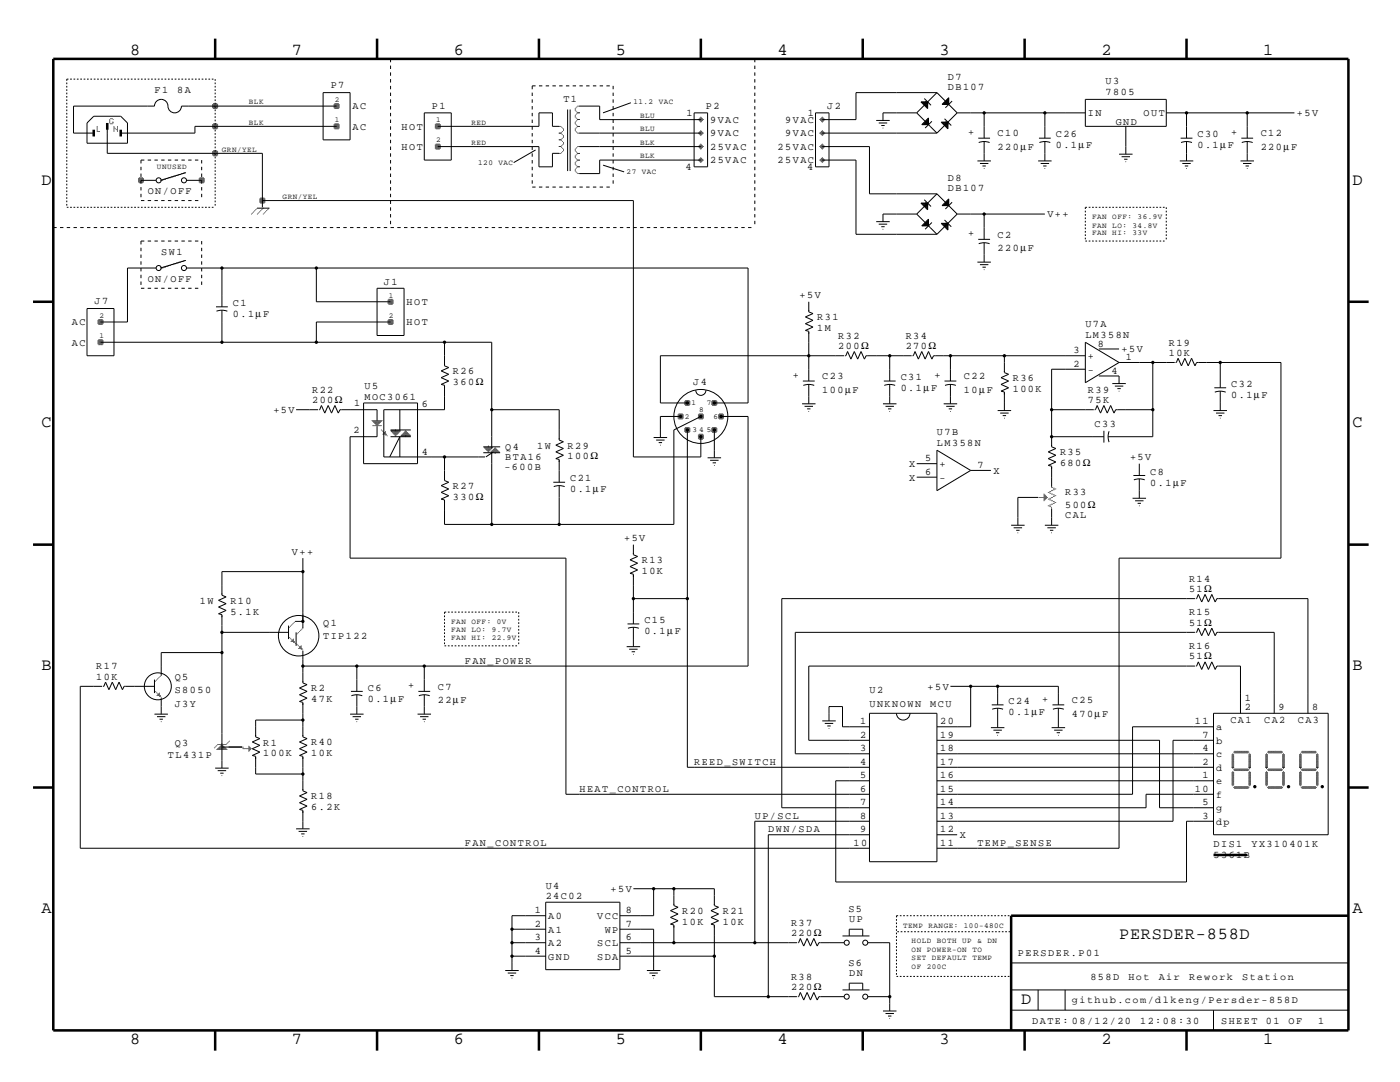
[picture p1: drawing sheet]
<svg xmlns="http://www.w3.org/2000/svg" width="279mm" height="216mm" viewBox="0 0 279 216" stroke-linecap="round" stroke-linejoin="round" font-family="sans-serif">
<defs><g id="words">
<g font-size="3.4">
<text x="25.9" y="10.9">8</text>
<text x="58.3" y="10.9">7</text>
<text x="90.6" y="10.9">6</text>
<text x="122.9" y="10.9">5</text>
<text x="155.2" y="10.9">4</text>
<text x="187.5" y="10.9">3</text>
<text x="219.8" y="10.9">2</text>
<text x="252.1" y="10.9">1</text>
<text x="8.3" y="36.8">D</text>
<text x="269.9" y="36.8">D</text>
<text x="8.3" y="85.3">C</text>
<text x="269.9" y="85.3">C</text>
<text x="8.3" y="133.8">B</text>
<text x="269.9" y="133.8">B</text>
<text x="8.3" y="182.2">A</text>
<text x="269.9" y="182.2">A</text>
<text x="223.3" y="187.4">PERSDER-858D</text>
<text x="203.8" y="200.4">D</text>
<text x="25.9" y="208.3">8</text>
<text x="58.3" y="208.3">7</text>
<text x="90.6" y="208.3">6</text>
<text x="122.9" y="208.3">5</text>
<text x="155.2" y="208.3">4</text>
<text x="187.5" y="208.3">3</text>
<text x="219.8" y="208.3">2</text>
<text x="252.1" y="208.3">1</text>
</g>
<g font-size="2">
<text x="66" y="17.6">P7</text>
<text x="189.2" y="16">D7</text>
<text x="189.2" y="18">DB107</text>
<text x="220.6" y="16.8">U3</text>
<text x="30.8" y="18.5">F1</text>
<text x="35.4" y="18.5">8A</text>
<text x="70.4" y="21.8">AC</text>
<text x="86.2" y="21.7">P1</text>
<text x="112.4" y="20.3">T1</text>
<text x="137" y="23.2">1</text>
<text x="140.9" y="21.8">P2</text>
<text x="161.2" y="23.2">1</text>
<text x="165.1" y="21.8">J2</text>
<text x="217.1" y="23.2">IN</text>
<text x="220.6" y="19">7805</text>
<text x="228.2" y="23.2">OUT</text>
<text x="258.8" y="23.2">+5V</text>
<text x="70.4" y="25.9">AC</text>
<text x="80.1" y="25.9">HOT</text>
<text x="80.1" y="29.9">HOT</text>
<text x="141.7" y="24.5">9VAC</text>
<text x="141.7" y="27.2">9VAC</text>
<text x="141.7" y="29.9">25VAC</text>
<text x="155.2" y="29.9">25VAC</text>
<text x="156.7" y="24.5">9VAC</text>
<text x="156.7" y="27.2">9VAC</text>
<text x="193.2" y="26.9">+</text>
<text x="199.1" y="27.2">C10</text>
<text x="199.1" y="29.9">220µ F</text>
<text x="210.7" y="27.4">C26</text>
<text x="210.7" y="29.6">0.1µ F</text>
<text x="222.7" y="24.9">GND</text>
<text x="239" y="27.4">C30</text>
<text x="239" y="29.6">0.1µ F</text>
<text x="245.7" y="26.9">+</text>
<text x="251.6" y="27.2">C12</text>
<text x="251.6" y="29.9">220µ F</text>
<text x="136.8" y="34">4</text>
<text x="141.7" y="32.6">25VAC</text>
<text x="155.2" y="32.6">25VAC</text>
<text x="161.1" y="34">4</text>
<text x="29.5" y="38.7">ON/OFF</text>
<text x="189.2" y="36.2">D8</text>
<text x="189.2" y="38.2">DB107</text>
<text x="193.2" y="47.1">+</text>
<text x="199.1" y="47.4">C2</text>
<text x="209" y="43.4">V++</text>
<text x="32.2" y="50.8">SW1</text>
<text x="199.1" y="50.1">220µ F</text>
<text x="29.5" y="56.2">ON/OFF</text>
<text x="76.6" y="56.8">J1</text>
<text x="159.6" y="59.5">+5V</text>
<text x="14.3" y="64.9">AC</text>
<text x="18.9" y="60.7">J7</text>
<text x="46.5" y="61.1">C1</text>
<text x="46.5" y="63.2">0.1µ F</text>
<text x="81.1" y="64.9">HOT</text>
<text x="81.1" y="60.9">HOT</text>
<text x="163.1" y="63.9">R31</text>
<text x="216.6" y="65.3">U7A</text>
<text x="14.3" y="69">AC</text>
<text x="163.1" y="66.1">1M</text>
<text x="167.3" y="69.6">200Ω</text>
<text x="167.3" y="67.6">R32</text>
<text x="180.8" y="69.6">270Ω</text>
<text x="180.8" y="67.6">R34</text>
<text x="214.2" y="70.5">3</text>
<text x="216.6" y="67.4">LM358N</text>
<text x="217.1" y="71.7">+</text>
<text x="219.1" y="69.3">8</text>
<text x="223.8" y="70.3">+5V</text>
<text x="224.7" y="71.8">1</text>
<text x="233.3" y="71">10K</text>
<text x="233.3" y="69">R19</text>
<text x="72.7" y="77.7">U5</text>
<text x="90.4" y="74.7">R26</text>
<text x="90.4" y="76.9">360Ω</text>
<text x="138.4" y="76.9">J4</text>
<text x="158.2" y="75.4">+</text>
<text x="164.1" y="75.7">C23</text>
<text x="179.7" y="75.9">C31</text>
<text x="186.5" y="75.4">+</text>
<text x="192.4" y="75.7">C22</text>
<text x="202.1" y="76">R36</text>
<text x="214.2" y="73.2">2</text>
<text x="217.1" y="74.3">-</text>
<text x="221.8" y="74.7">4</text>
<text x="245.7" y="77.2">C32</text>
<text x="54.6" y="82.4">+5V</text>
<text x="62.3" y="80.4">200Ω</text>
<text x="62.3" y="78.4">R22</text>
<text x="70.7" y="81.1">1</text>
<text x="72.7" y="79.7">MOC3061</text>
<text x="84.2" y="81.2">6</text>
<text x="164.1" y="78.4">100µ F</text>
<text x="179.7" y="78.1">0.1µ F</text>
<text x="192.4" y="78.4">10µ F</text>
<text x="202.1" y="78.2">100K</text>
<text x="217.1" y="80.4">75K</text>
<text x="217.1" y="78.4">R39</text>
<text x="245.7" y="79.4">0.1µ F</text>
<text x="70.5" y="86.5">2</text>
<text x="100.8" y="89.8">Q4</text>
<text x="107.2" y="89.5">1W</text>
<text x="113.3" y="89.5">R29</text>
<text x="187" y="89">LM358N</text>
<text x="187" y="86.8">U7B</text>
<text x="218.5" y="85.3">C33</text>
<text x="84.2" y="90.8">4</text>
<text x="100.7" y="93.9">-600B</text>
<text x="100.8" y="91.8">BTA16</text>
<text x="113.3" y="91.7">100Ω</text>
<text x="181.4" y="95.9">X</text>
<text x="181.4" y="93.2">X</text>
<text x="184.6" y="92">5</text>
<text x="184.6" y="94.7">6</text>
<text x="187.5" y="93.2">+</text>
<text x="187.5" y="95.9">-</text>
<text x="195.1" y="93.4">7</text>
<text x="198.3" y="94.5">X</text>
<text x="211.6" y="90.8">R35</text>
<text x="211.6" y="93">680Ω</text>
<text x="225.5" y="91.8">+5V</text>
<text x="229.6" y="94.7">C8</text>
<text x="90.4" y="97.6">R27</text>
<text x="90.4" y="99.8">330Ω</text>
<text x="113.8" y="96.1">C21</text>
<text x="113.8" y="98.2">0.1µ F</text>
<text x="212.6" y="98.7">R33</text>
<text x="212.6" y="101.3">500Ω</text>
<text x="229.6" y="96.9">0.1µ F</text>
<text x="212.6" y="103.3">CAL</text>
<text x="58.3" y="110.7">V++</text>
<text x="124.6" y="108">+5V</text>
<text x="128.1" y="112.4">R13</text>
<text x="128.1" y="114.6">10K</text>
<text x="237.3" y="118.1">51Ω</text>
<text x="237.3" y="116.1">R14</text>
<text x="39.9" y="120.5">1W</text>
<text x="46" y="120.5">R10</text>
<text x="46" y="122.6">5.1K</text>
<text x="64.5" y="124.8">Q1</text>
<text x="128.6" y="124.3">C15</text>
<text x="237.3" y="124.8">51Ω</text>
<text x="237.3" y="122.8">R15</text>
<text x="64.5" y="127.5">TIP122</text>
<text x="128.6" y="126.5">0.1µ F</text>
<text x="237.3" y="131.6">51Ω</text>
<text x="237.3" y="129.5">R16</text>
<text x="19.2" y="135.6">10K</text>
<text x="19.2" y="133.6">R17</text>
<text x="34.9" y="135.6">Q5</text>
<text x="62.1" y="138">R2</text>
<text x="73.4" y="137.8">C6</text>
<text x="81.5" y="137.3">+</text>
<text x="87.4" y="137.6">C7</text>
<text x="92.8" y="132.4">FAN_POWER</text>
<text x="185.1" y="137.6">+5V</text>
<text x="34.9" y="138.3">S8050</text>
<text x="34.9" y="141">J3Y</text>
<text x="62.1" y="140.1">47K</text>
<text x="73.4" y="140">0.1µ F</text>
<text x="87.4" y="140.3">22µ F</text>
<text x="173.5" y="138.3">U2</text>
<text x="173.5" y="141">UNKNOWN</text>
<text x="185.6" y="141">MCU</text>
<text x="201.3" y="140.5">C24</text>
<text x="201.3" y="142.7">0.1µ F</text>
<text x="208" y="140">+</text>
<text x="213.9" y="140.3">C25</text>
<text x="213.9" y="143">470µ F</text>
<text x="248.4" y="139.8">1</text>
<text x="248.4" y="141.7">2</text>
<text x="255.1" y="141.7">9</text>
<text x="261.9" y="141.7">8</text>
<text x="34.9" y="148.9">Q3</text>
<text x="52.5" y="148.9">R1</text>
<text x="62.1" y="148.7">R40</text>
<text x="171.7" y="144.5">1</text>
<text x="171.7" y="147.2">2</text>
<text x="171.7" y="149.9">3</text>
<text x="187.7" y="149.9">18</text>
<text x="187.7" y="147.2">19</text>
<text x="187.7" y="144.5">20</text>
<text x="238.5" y="144.5">11</text>
<text x="240" y="147.2">7</text>
<text x="240" y="149.9">4</text>
<text x="242.7" y="148.4">b</text>
<text x="242.7" y="145.7">a</text>
<text x="245.5" y="144.2">CA1</text>
<text x="252.3" y="144.2">CA2</text>
<text x="259" y="144.2">CA3</text>
<text x="33.5" y="151.3">TL431P</text>
<text x="52.5" y="150.9">100K</text>
<text x="62.1" y="150.9">10K</text>
<text x="138.5" y="152.6">REED_SWITCH</text>
<text x="171.7" y="152.6">4</text>
<text x="171.7" y="155.3">5</text>
<text x="187.7" y="155.3">16</text>
<text x="187.7" y="152.6">17</text>
<text x="240" y="152.6">2</text>
<text x="240" y="155.3">1</text>
<text x="242.7" y="153.8">d</text>
<text x="242.7" y="151.1">c</text>
<text x="62.1" y="159.5">R18</text>
<text x="62.1" y="161.7">6.2K</text>
<text x="115.6" y="158">HEAT_CONTROL</text>
<text x="171.7" y="158">6</text>
<text x="171.7" y="160.7">7</text>
<text x="187.7" y="160.7">14</text>
<text x="187.7" y="158">15</text>
<text x="238.5" y="158">10</text>
<text x="240" y="160.7">5</text>
<text x="242.7" y="156.5">e</text>
<text x="242.7" y="161.9">g</text>
<text x="242.7" y="159.2">f</text>
<text x="150.6" y="163.4">UP/SCL</text>
<text x="153.3" y="166.1">DWN/SDA</text>
<text x="171.7" y="163.4">8</text>
<text x="171.7" y="166.1">9</text>
<text x="187.7" y="166.1">12</text>
<text x="187.7" y="163.4">13</text>
<text x="191.5" y="167.2">X</text>
<text x="240" y="163.4">3</text>
<text x="242.7" y="164.5">dp</text>
<text x="92.8" y="168.8">FAN_CONTROL</text>
<text x="170.3" y="168.8">10</text>
<text x="187.7" y="168.8">11</text>
<text x="195.1" y="168.8">TEMP_SENSE</text>
<text x="242.2" y="168.9">DIS1</text>
<text x="242.2" y="171.1">5361B</text>
<text x="249.8" y="168.9">YX310401K</text>
<text x="108.9" y="177.3">U4</text>
<text x="108.9" y="179.4">24C02</text>
<text x="121.9" y="178">+5V</text>
<text x="106.7" y="182.2">1</text>
<text x="106.7" y="184.9">2</text>
<text x="109.4" y="183.4">A0</text>
<text x="119.2" y="183.4">VCC</text>
<text x="124.9" y="184.9">7</text>
<text x="124.9" y="182.2">8</text>
<text x="136.2" y="182.4">R20</text>
<text x="136.2" y="184.6">10K</text>
<text x="144.2" y="182.4">R21</text>
<text x="144.2" y="184.6">10K</text>
<text x="157.9" y="184.7">R37</text>
<text x="169.3" y="182">S5</text>
<text x="169.5" y="184.1">UP</text>
<text x="106.7" y="187.6">3</text>
<text x="106.7" y="190.3">4</text>
<text x="109.4" y="186.1">A1</text>
<text x="109.4" y="191.5">GND</text>
<text x="109.4" y="188.8">A2</text>
<text x="119.2" y="191.5">SDA</text>
<text x="119.2" y="188.8">SCL</text>
<text x="120.7" y="186.1">WP</text>
<text x="124.9" y="190.3">5</text>
<text x="124.9" y="187.6">6</text>
<text x="157.9" y="186.8">220Ω</text>
<text x="203.1" y="190.8">PERSDER.P01</text>
<text x="157.9" y="197.5">220Ω</text>
<text x="157.9" y="195.5">R38</text>
<text x="169.3" y="192.8">S6</text>
<text x="169.5" y="194.8">DN</text>
<text x="217.6" y="195.5">858D</text>
<text x="225.2" y="195.5">Hot</text>
<text x="231.2" y="195.5">Air</text>
<text x="237.3" y="195.5">Rework</text>
<text x="247.9" y="195.5">Station</text>
<text x="213.9" y="200.2">github.com/dlkeng/Persder-858D</text>
<text x="206" y="204.3">DATE: 08/12/20</text>
<text x="227.5" y="204.3">12:08:30</text>
<text x="243.7" y="204.3">SHEET</text>
<text x="252.6" y="204.3">01</text>
<text x="257.2" y="204.3">OF</text>
<text x="263" y="204.3">1</text>
</g>
<g font-size="1.5">
<text x="49.7" y="20.8">BLK</text>
<text x="66.8" y="20.3">2</text>
<text x="126.4" y="20.8">11.2</text>
<text x="127.8" y="23.5">BLU</text>
<text x="131.5" y="20.8">VAC</text>
<text x="49.7" y="24.9">BLK</text>
<text x="66.8" y="24.4">1</text>
<text x="87" y="24.4">1</text>
<text x="87" y="28.4">2</text>
<text x="94.1" y="24.9">RED</text>
<text x="94.1" y="28.9">RED</text>
<text x="127.8" y="28.9">BLK</text>
<text x="127.8" y="26.2">BLU</text>
<text x="31.3" y="33.6">UNUSED</text>
<text x="44.3" y="30.3">GRN/YEL</text>
<text x="95.4" y="33">120</text>
<text x="99.5" y="33">VAC</text>
<text x="125.1" y="34.8">27</text>
<text x="127.8" y="31.6">BLK</text>
<text x="128.1" y="34.8">VAC</text>
<text x="56.4" y="39.7">GRN/YEL</text>
<text x="217.9" y="43.7">FAN</text>
<text x="217.9" y="46.9">FAN</text>
<text x="217.9" y="45.4">FAN</text>
<text x="222" y="43.7">OFF:</text>
<text x="222" y="46.9">HI:</text>
<text x="222" y="45.4">LO:</text>
<text x="226" y="46.9">33V</text>
<text x="226" y="45.4">34.8V</text>
<text x="227" y="43.7">36.9V</text>
<text x="77.6" y="59.4">1</text>
<text x="19.9" y="63.4">2</text>
<text x="77.6" y="63.4">2</text>
<text x="19.9" y="67.4">1</text>
<text x="136.7" y="83.6">2</text>
<text x="138" y="80.9">1</text>
<text x="139.5" y="82.3">8</text>
<text x="141" y="80.9">7</text>
<text x="142.4" y="83.6">6</text>
<text x="138.2" y="86.3">3 4 5</text>
<text x="90.1" y="124.5">FAN</text>
<text x="94.1" y="124.5">OFF:</text>
<text x="99.1" y="124.5">0V</text>
<text x="90.1" y="126.2">FAN</text>
<text x="90.1" y="127.7">FAN</text>
<text x="94.1" y="126.2">LO:</text>
<text x="94.1" y="127.7">HI:</text>
<text x="98.1" y="126.2">9.7V</text>
<text x="98.1" y="127.7">22.9V</text>
<text x="180.3" y="185.1">TEMP</text>
<text x="185.3" y="185.1">RANGE:</text>
<text x="192.4" y="185.1">100-480C</text>
<text x="181.9" y="188.1">HOLD</text>
<text x="181.9" y="190">ON</text>
<text x="181.9" y="191.6">SET</text>
<text x="185" y="190">POWER-ON</text>
<text x="186" y="191.6">DEFAULT</text>
<text x="187" y="188.1">BOTH</text>
<text x="192" y="188.1">UP</text>
<text x="194.1" y="190">TO</text>
<text x="194.1" y="191.6">TEMP</text>
<text x="195.1" y="188.1">&amp;</text>
<text x="197.1" y="188.1">DN</text>
<text x="181.9" y="193.3">OF</text>
<text x="185" y="193.3">200C</text>
</g>
</g></defs>
<g fill="none" stroke="#000" stroke-width=".5">
<path d="M10.6 11.8h258.5v193.8h-258.5zM42.9 7.7v4.1M75.3 7.7v4.1M107.6 7.7v4.1M139.9 7.7v4.1M172.2 7.7v4.1M204.5 7.7v4.1M236.8 7.7v4.1M18.7 25.9v1.3M21.4 24.5v1.4M24.1 25.9v1.3M6.6 60.2h4"/>
<path d="M269.1 60.2h4M6.6 108.7h4M269.1 108.7h4M6.6 157.1h4M269.1 157.1h4M242.2 170.6h6.7M269.1 182.7h-67.3v22.9M42.9 205.6v4M75.3 205.6v4M107.6 205.6v4M139.9 205.6v4M172.2 205.6v4"/>
<path d="M204.5 205.6v4M236.8 205.6v4"/>
</g>
<g fill="none" stroke="#000" stroke-width=".2">
<path d="M64.5 18.5h5.4v9.4h-5.4zM184.5 19.7l1.3 1.3M187 18.5h-16.2v5.4h-6.7M187 18.5l4 4M187 18.5l-4.1 4M189.3 19.5v1.3h-1.3zM189.3 19.7l-1.1 1.1M189.3 19.8l-1 1M189.3 20l-.8 .8M216.6 19.8h16.2v5.4h-16.2zM17.4 24.5l1.3-1.3h5.4l1.3 1.3v4.1h-8zM21.4 25.2v5.4h31v10.8"/>
<path d="M28.1 36h3.1M37.1 34.5l-5.1 1.5M37.2 36h3M67.2 21.2h-31a1.35 1.35 0 0 1-1.3 1.3 1.35 1.35 0 0 1-1.4-1.3 1.35 1.35 0 0 0-1.3-1.4 1.35 1.35 0 0 0-1.4 1.4h-16.1v5.4h4M67.2 25.2h-28.3v1.4h-14.8M84.7 22.5h5.4v9.4h-5.4zM87.4 25.2h20.2v-2.7h2.7v2.7h1.3M87.4 29.3h20.2v4h2.7v-2.7h1.3M106.9 29.9l-4.4 2.5M113.3 21.8v12.3M113.8 21.8v12.3M115.6 21.2h4.1v2.7h20.2"/>
<path d="M115.6 26.6h24.3M115.6 29.3h24.3M120.3 33l4.3 1.3M125.9 20.5l-5.6 2M138.5 22.5h2.7v10.8h-2.7zM139.9 31.9h-20.2v2.7h-4.1M162.8 22.5h2.6v10.8h-2.6zM164.1 29.3h9.4v9.4h13.5M164.1 31.9h6.7v14.9h16.2M164.1 26.6h22.9M174.9 24h2.7M175.4 24.5h1.7"/>
<path d="M175.9 25h.7M182.9 22.5h-6.7v1.5M182.9 22.5l4.1 4.1M183.8 20.3h1.3v1.4zM184 24.9l1.3-1.4v1.4zM184 20.3l1.1 1.2M184.1 20.3l1 1M184.3 20.3l.8 .9M184.5 39.9l1.3 1.3M184.5 20.3l.6 .7M184.6 20.3l.5 .5M184.8 20.3l.3 .4"/>
<path d="M185.3 23.7l-1.2 1.2M185.3 23.9l-1 1M185.3 24l-.8 .9M185.3 24.2l-.7 .7M185.3 24.4l-.5 .5M185.3 24.5l-.3 .4M186 24.2l-1.4 1.3M187 38.7l4 4M187 38.7l-4.1 4M187.8 24.4h1.4v1.3zM188 24.4l1.2 1.1M188.2 24.4l1 1"/>
<path d="M188.3 24.4l.9 .8M188.5 24.4l.7 .6M188.5 23.7l1.3 1.3M188.7 24.4l.5 .5M188.8 24.4l.4 .3M189.3 39.9l-1.1 1.1M189.3 20.2l-.6 .6M189.3 20.3l-.5 .5M189.3 20.5l-.3 .3M190 20.2l-1.3 1.3M191 22.5h25.6M191 22.5l-4 4.1"/>
<path d="M195.1 32.1h2.7M195.2 27.6h2.4M195.3 28.4a3 3 0 0 1 2.2 0M195.6 32.6h1.7M196.1 33.1h.6M196.4 22.5v5.1M196.4 28.2v3.9M207.2 32.1h2.7M207.3 27.6h2.4M207.4 28.4a3 3 0 0 1 2.2 0M207.7 32.6h1.7M208.2 33.1h.7"/>
<path d="M208.5 22.5v5.1M208.5 28.2v3.9M223.3 30.8h2.7M223.8 31.3h1.7M224.3 31.8h.7M224.7 25.2v5.6M232.8 22.5h25.5M235.4 32.1h2.7M235.6 27.6h2.4M235.7 28.4a3 3 0 0 1 2.2 0M236 32.6h1.6M236.5 33.1h.6"/>
<path d="M236.8 22.5v5.1M236.8 28.2v3.9M247.6 32.1h2.7M247.7 27.6h2.4M247.8 28.4a3 3 0 0 1 2.2 0M248.1 32.6h1.7M248.6 33.1h.6M248.9 22.5v5.1M248.9 28.2v3.9M31.2 53.5h-5.8v10.8h-5.3M37.1 52l-5.1 1.5M37.2 53.5h112.1v26.9h-6.7"/>
<path d="M44.3 53.5v7.7M51.4 41.5h2.3M52.4 40h74v51.2h13.5v-4.1M63.1 53.5v6.7h14.8M75.3 57.5h5.3v9.4h-5.3zM174.9 44.2h2.7M175.4 44.7h1.7M175.9 45.2h.7M182.9 42.7h-6.7v1.5M182.9 42.7l4.1 4.1M183.8 40.5h1.3v1.4zM184 45.1l1.3-1.4v1.4z"/>
<path d="M184 40.5l1.1 1.2M184.1 40.5l1 1M184.3 40.5l.8 .9M184.5 40.5l.6 .7M184.6 40.5l.5 .5M184.8 40.5l.3 .4M185.3 43.9l-1.2 1.2M185.3 44.1l-1 1M185.3 44.2l-.8 .9M185.3 44.4l-.7 .7M185.3 44.6l-.5 .5M185.3 44.7l-.3 .4"/>
<path d="M186 44.4l-1.4 1.3M187.8 44.6h1.4v1.3zM188 41l1.3-1.3v1.3zM188 44.6l1.2 1.1M188.2 44.6l1 1M188.3 44.6l.9 .8M188.5 44.6l.7 .6M188.5 43.9l1.3 1.3M188.7 44.6l.5 .5M188.8 44.6l.4 .3M189.3 40l-1 1M189.3 40.2l-.8 .8"/>
<path d="M189.3 40.4l-.6 .6M189.3 40.5l-.5 .5M189.3 40.7l-.3 .3M190 40.4l-1.3 1.3M191 42.7h17.5M191 42.7l-4 4.1M195.1 52.3h2.7M195.2 47.8h2.4M195.3 48.6a3 3 0 0 1 2.2 0M195.6 52.8h1.7M196.1 53.3h.6M196.4 42.7v5.1"/>
<path d="M196.4 48.4v3.9M17.4 61.6h5.3v9.4h-5.3zM20.1 68.3h78v21.2M43.1 61.2h2.4M43.2 62.1a3 3 0 0 1 2.2 0M44.3 61.9v6.4M77.9 64.3h-14.8v4M88.7 68.3v4.7l.9 .3-1.6 .7 1.6 .7-1.6 .7 1.6 .6-1.6 .7 .7 .2v4.9h-12.1v9.4h20.2M138.9 77.9a1.01 1.01 0 0 0 1 1 1.01 1.01 0 0 0 1-1M160.2 76h2.4M160.3 76.9a3 3 0 0 1 2.2 0M161.4 60.2v2l.8 .4-1.5 .6 1.5 .7-1.5 .7 1.5 .7-1.5 .6 .7 .2v9.9"/>
<path d="M161.4 76.7v3.9M168.5 71h-36.7v9.4h5.4M168.6 71h.2l.3-.9 .7 1.6 .7-1.6 .7 1.6 .6-1.6 .7 1.6 .4-.7h9M176.4 76h2.3M176.5 76.9a3 3 0 0 1 2.1 0M177.6 71v5M177.6 76.7v3.9M182.1 71h.2l.3-.9 .7 1.6 .7-1.6 .6 1.6 .7-1.6 .7 1.6 .3-.7h30.3M188.5 76h2.4M188.6 76.9a3 3 0 0 1 2.2 0M189.7 71v5M189.7 76.7v3.9"/>
<path d="M200.4 71v3.3l.9 .4-1.5 .7 1.5 .6-1.5 .7 1.5 .7-1.5 .7 .6 .1v3.7M216.6 68.3l6.7 4-6.7 4.1zM216.6 73.7h-6.7v15.5l.8 .3-1.5 .7 1.5 .6-1.5 .7 1.5 .7-1.5 .7 .7 .1v4.1M219.3 75h4v1.5M219.3 69.6h4M222 76.5h2.7M222.5 77h1.7M223 77.5h.7M223.3 72.3h11.1M230.1 72.3v14.8h-9M234.6 72.3h.2l.3-.8 .7 1.5 .7-1.5 .6 1.5 .7-1.5 .7 1.5 .3-.7h16.8v39.1h-32.3v57.9h-36.3M242.3 77.4h2.4"/>
<path d="M242.4 78.3a3 3 0 0 1 2.2 0M243.5 72.3v5.1M243.5 78.1v3.8M59.1 81.8h4.4M63.6 81.8h.2l.3-.9 .7 1.5 .7-1.5 .7 1.5 .6-1.5 .7 1.5 .3-.6h7.5v2.1M72.6 80.4h10.7v12.1h-10.7zM75.3 85.1v2h-5.4v24.3h43v47.1h60.6M77.8 91.2l2-4.1v4.1M77.9 87.1h4.1M77.9 85.8h4.1M77.9 86h2.1M79.8 81.8v4"/>
<path d="M80 87h2M96.5 90.3h3.3M96.5 89.2h3.3M98.1 81.8h13.5v6l.8 .3-1.5 .7 1.5 .7-1.5 .7 1.5 .6-1.5 .7 .7 .2v4.5M98.1 90.2v14.4M98.5 90.2l-1.5 1M110.4 96.2h2.4M110.5 97.1a3 3 0 0 1 2.2 0M111.6 96.9v7.7M130.4 87.3h2.7M130.9 87.8h1.7M131.5 88.3h.6"/>
<path d="M135.8 83.1h-4v4.2M137.2 85.8v67.3h36.3M139.9 83.1l-5.4 2.7v18.8h-45.8v-4.8l-.7-.2 1.6-.7-1.6-.7 1.6-.6-1.6-.7 1.6-.7-.9-.3v-4.7M141.2 91.3h2.7M141.7 91.8h1.7M142.2 92.4h.7M142.6 85.8v5.5M143.9 83.1h5.4v49.8h-88.9M160.1 80.6h2.7M160.6 81.1h1.6M161.1 81.6h.6M176.2 80.6h2.7"/>
<path d="M176.7 81.1h1.7M177.2 81.6h.7M182.9 92.5h4.1M182.9 95.2h4.1M187 89.8l6.7 4.1-6.7 4zM188.3 80.6h2.7M188.8 81.1h1.7M189.3 81.6h.7M193.7 93.9h4.1M199.1 81.9h2.7M199.6 82.4h1.7M200.1 82.9h.7"/>
<path d="M207.2 99.3h-4.1v5.5M209.9 81.8h8.4M209.9 87.1h10.4M218.5 81.8h.1l.4-.9 .6 1.5 .7-1.5 .7 1.5 .6-1.5 .7 1.5 .4-.6h7.4M220.3 86v2.3M221.3 86.1a3 3 0 0 0 0 2.1M226 99.4h2.7M226.2 94.9h2.3M226.3 95.8a3 3 0 0 1 2.2 0M226.5 99.9h1.7M227.4 92.5v2.4M227.4 95.6v3.8"/>
<path d="M242.2 81.9h2.7M242.7 82.4h1.7M243.2 82.9h.7M60.4 111.4v13.9M60.4 114.1h-16.1v4.7l.8 .3-1.5 .7 1.5 .7-1.5 .6 1.5 .7-1.5 .7 .7 .1v30.7M126.4 119.4h10.8M126.4 108.7v2l.8 .3-1.5 .7 1.5 .7-1.5 .7 1.5 .6-1.5 .7 .7 .2v9.9M201.8 104.8h2.7M202.3 105.3h1.7M202.8 105.8h.7M208.5 104.8h2.7M209 105.3h1.7"/>
<path d="M209.5 105.8h.7M209.9 101.4v3.4M227 100.4h.7M238.5 119.4h-82.5v41.8h17.5M238.6 119.4h.2l.4-.8 .6 1.5 .7-1.5 .7 1.5 .6-1.5 .7 1.5 .4-.7h18.1v22.9M20.4 136.9h-4.4v32.4h157.5M20.6 136.9h.1l.4-.8 .6 1.5 .7-1.5 .7 1.5 .7-1.5 .6 1.5 .4-.7h6M30.8 135.6v2.7M32.2 139.3v3.2M44.3 126.2h13.3M44.3 130.2h-12.1v4.6M57.6 124.8v2.7"/>
<path d="M58.9 124h1.5M59.1 126.2v2.7M60.4 129.9v6.4l.9 .3-1.5 .7 1.5 .7-1.5 .6 1.5 .7-1.5 .7 .6 .1v6.9l.9 .4-1.5 .7 1.5 .6-1.5 .7 1.5 .7-1.5 .6 .6 .2v6.9l.9 .3-1.5 .7 1.5 .7-1.5 .7 1.5 .6-1.5 .7 .6 .2v3.7M70 138h2.4M70.1 138.8a3 3 0 0 1 2.2 0M71.2 132.9v5.1M71.2 138.6v3.9M83.5 138h2.4M83.6 138.8a3 3 0 0 1 2.2 0M84.7 132.9v5.1M84.7 138.6v3.9M125.1 129h2.7"/>
<path d="M125.2 124.5h2.4M125.3 125.4a3 3 0 0 1 2.2 0M125.6 129.5h1.6M126.1 130h.6M126.4 125.2v3.8M189.7 136.9h21.5v3.7M193.7 136.9v8.1h-6.7M199.1 136.9v3.7M238.5 126.2h-79.8v24.2h14.8M238.5 132.9h-77.1v14.8h12.1M238.6 126.2h.2l.4-.9 .6 1.6 .7-1.6 .7 1.6 .6-1.6 .7 1.6 .4-.7h11.4v16.1M238.6 132.9h.2l.4-.8 .6 1.5 .7-1.5 .7 1.5 .6-1.5 .7 1.5 .4-.7h4.7v9.4"/>
<path d="M30.8 142.5h2.7M31.3 143h1.7M31.8 143.5h.7M42.9 153.3h2.7M43.4 153.8h1.7M44 154.3h.6M44.3 149.1h4M60.4 143.7h-9.4v3.3l.9 .4-1.6 .7 1.6 .6-1.6 .7 1.6 .7-1.6 .6 .7 .2v3.5h9.4M69.9 142.5h2.7M70.4 143h1.7M70.9 143.5h.6M83.3 142.5h2.7"/>
<path d="M83.8 143h1.7M84.3 143.5h.7M164.1 143.8h2.7M164.6 144.4h1.7M165.1 144.9h.7M165.4 143.8v-2.8h2.7v4h5.4M173.5 155.8h-6.7v20.2h70v-12.1h5.4M173.5 142.3h13.5v29.6h-13.5zM178.9 142.3a1.35 1.35 0 0 0 1.4 1.4 1.35 1.35 0 0 0 1.3-1.4M187 150.4h55.2M187 153.1h55.2M187 155.8h55.2"/>
<path d="M187 147.7h44.4v13.5h10.8M197.8 145.2h2.6M197.9 140.6h2.4M198 141.5a3 3 0 0 1 2.2 0M198.3 145.7h1.6M198.8 146.2h.6M199.1 141.3v3.9M209.9 145.2h2.7M210 140.6h2.4M210.1 141.5a3 3 0 0 1 2.2 0M210.4 145.7h1.7M210.9 146.2h.7"/>
<path d="M211.2 141.3v3.9M242.2 142.3h22.9v24.3h-22.9zM242.2 158.5h-13.5v2.7h-41.7M242.2 147.7h-8.1v16.2h-47.1M242.2 145h-16.2v13.5h-39M59.1 165.4h2.7M59.6 165.9h1.7M60.1 166.4h.7M126.4 177.3h16.2v3.4l.8 .3-1.5 .7 1.5 .7-1.5 .7 1.5 .6-1.5 .7 .7 .2v14.3h16.5M130.4 177.3v5.4h-6.7M134.5 177.3v3.4l.8 .3-1.5 .7 1.5 .7-1.5 .7 1.5 .6-1.5 .7 .7 .2v3.5M173.5 163.9h-22.9v24.2"/>
<path d="M173.5 166.6h-20.2v32.3M187 166.6h4M100.8 193.7h2.7M101.3 194.2h1.7M101.8 194.7h.7M102.2 188.1h6.7M102.2 185.4h6.7M102.2 190.8h6.7M108.9 182.7h-6.7v11M108.9 180h14.8v13.5h-14.8zM123.7 188.1h35.4M123.7 185.4h6.7v8.3"/>
<path d="M123.7 190.8h18.9M129.1 193.7h2.7M129.6 194.2h1.7M130.1 194.7h.7M159.2 198.9h.2l.3-.9 .7 1.5 .7-1.5 .6 1.5 .7-1.5 .7 1.5 .3-.6h5.1M159.2 188.1h.2l.3-.8 .7 1.5 .7-1.5 .6 1.5 .7-1.5 .7 1.5 .3-.7h5.1M168.1 197.5h5.4M168.1 186.8h5.4M169.5 186.8v-1.4h2.7v1.4M169.5 197.5v-1.3h2.7v1.3M173.2 198.9h4.4M173.2 188.1h4.4v13.6"/>
<path d="M201.8 197.5h67.3M201.8 192.1h67.3M207.2 197.5v4.1M212.6 197.5v4.1M176.2 201.7h2.7M176.7 202.2h1.7M177.2 202.7h.7M201.8 201.6h67.3M242.2 201.6v4"/>
<circle cx="31.7" cy="36" r=".5"/>
<circle cx="36.7" cy="36" r=".5"/>
<circle cx="31.7" cy="53.5" r=".5"/>
<circle cx="36.7" cy="53.5" r=".5"/>
<circle cx="139.9" cy="83.1" r="5.4"/>
<circle cx="31.5" cy="136.9" r="2.69"/>
<circle cx="59.6" cy="126.9" r="4"/>
<circle cx="169" cy="188.1" r=".5"/>
<circle cx="169" cy="198.9" r=".5"/>
<circle cx="172.7" cy="188.1" r=".5"/>
<circle cx="172.7" cy="198.9" r=".5"/>
</g>
<g fill="none" stroke="#000" stroke-width=".2" stroke-dasharray=".7 .7" stroke-linecap="butt">
<path d="M77.9 11.8v33.6M106.2 17.1v20.2M106.2 17.1h16.2M122.4 17.1v20.2M150.6 11.8v33.6M28.1 31.9h12.1M28.1 31.9v8.1M40.2 31.9v8.1M106.2 37.3h16.2M10.6 45.4h140M28.1 40h12.1M28.1 48.1v9.4"/>
<path d="M28.1 57.5h12.1M28.1 48.1h12.1M40.2 48.1v9.4"/>
</g>
<g fill="#000">
<circle cx="19.4" cy="25.4" r=".08"/>
<circle cx="19.4" cy="25.2" r=".08"/>
<circle cx="19.4" cy="25.9" r=".08"/>
<circle cx="19.4" cy="25.5" r=".08"/>
<circle cx="19.4" cy="26.2" r=".08"/>
<circle cx="19.4" cy="25.7" r=".08"/>
<circle cx="19.4" cy="26.1" r=".08"/>
<circle cx="19.6" cy="26.2" r=".08"/>
<circle cx="19.7" cy="26.2" r=".08"/>
<circle cx="19.9" cy="26.2" r=".08"/>
<circle cx="21.9" cy="24" r=".08"/>
<circle cx="21.9" cy="23.9" r=".08"/>
<circle cx="21.9" cy="24.4" r=".08"/>
<circle cx="21.9" cy="24.2" r=".08"/>
<circle cx="21.9" cy="24.5" r=".08"/>
<circle cx="22.1" cy="23.7" r=".08"/>
<circle cx="22.1" cy="24.7" r=".08"/>
<circle cx="22.2" cy="23.7" r=".08"/>
<circle cx="22.2" cy="24.7" r=".08"/>
<circle cx="22.4" cy="23.7" r=".08"/>
<circle cx="22.4" cy="24.4" r=".08"/>
<circle cx="22.4" cy="24.7" r=".08"/>
<circle cx="22.6" cy="23.9" r=".08"/>
<circle cx="22.6" cy="24.4" r=".08"/>
<circle cx="22.6" cy="24.5" r=".08"/>
<circle cx="22.7" cy="25.4" r=".08"/>
<circle cx="22.7" cy="25.2" r=".08"/>
<circle cx="22.7" cy="26.1" r=".08"/>
<circle cx="22.7" cy="26.2" r=".08"/>
<circle cx="22.7" cy="25.5" r=".08"/>
<circle cx="22.7" cy="25.9" r=".08"/>
<circle cx="22.7" cy="25.7" r=".08"/>
<circle cx="22.9" cy="25.5" r=".08"/>
<circle cx="23.1" cy="25.7" r=".08"/>
<circle cx="23.3" cy="25.9" r=".08"/>
<circle cx="23.4" cy="25.4" r=".08"/>
<circle cx="23.4" cy="25.2" r=".08"/>
<circle cx="23.4" cy="26.1" r=".08"/>
<circle cx="23.4" cy="25.7" r=".08"/>
<circle cx="23.4" cy="25.9" r=".08"/>
<circle cx="23.4" cy="26.2" r=".08"/>
<circle cx="23.4" cy="25.5" r=".08"/>
<circle cx="27.6" cy="36.3" r=".08"/>
<circle cx="27.6" cy="35.6" r=".08"/>
<circle cx="27.6" cy="35.8" r=".08"/>
<circle cx="27.6" cy="36" r=".08"/>
<circle cx="27.6" cy="36.2" r=".08"/>
<circle cx="27.8" cy="36.5" r=".08"/>
<circle cx="27.8" cy="36.3" r=".08"/>
<circle cx="27.8" cy="35.5" r=".08"/>
<circle cx="27.8" cy="35.8" r=".08"/>
<circle cx="27.8" cy="36" r=".08"/>
<circle cx="27.8" cy="35.6" r=".08"/>
<circle cx="27.8" cy="36.2" r=".08"/>
<circle cx="28" cy="36.5" r=".08"/>
<circle cx="28" cy="36.3" r=".08"/>
<circle cx="28" cy="35.8" r=".08"/>
<circle cx="28" cy="35.6" r=".08"/>
<circle cx="28" cy="36" r=".08"/>
<circle cx="28" cy="35.5" r=".08"/>
<circle cx="28" cy="36.2" r=".08"/>
<circle cx="28.1" cy="36.3" r=".08"/>
<circle cx="28.1" cy="36.5" r=".08"/>
<circle cx="28.1" cy="35.5" r=".08"/>
<circle cx="28.1" cy="36" r=".08"/>
<circle cx="28.1" cy="35.8" r=".08"/>
<circle cx="28.1" cy="35.6" r=".08"/>
<circle cx="28.1" cy="36.2" r=".08"/>
<circle cx="28.3" cy="36.3" r=".08"/>
<circle cx="28.3" cy="36.5" r=".08"/>
<circle cx="28.3" cy="36" r=".08"/>
<circle cx="28.3" cy="35.8" r=".08"/>
<circle cx="28.3" cy="35.5" r=".08"/>
<circle cx="28.3" cy="35.6" r=".08"/>
<circle cx="28.3" cy="36.2" r=".08"/>
<circle cx="28.5" cy="36.5" r=".08"/>
<circle cx="28.5" cy="36.3" r=".08"/>
<circle cx="28.5" cy="35.6" r=".08"/>
<circle cx="28.5" cy="35.5" r=".08"/>
<circle cx="28.5" cy="35.8" r=".08"/>
<circle cx="28.5" cy="36" r=".08"/>
<circle cx="28.5" cy="36.2" r=".08"/>
<circle cx="28.6" cy="36.3" r=".08"/>
<circle cx="28.6" cy="35.6" r=".08"/>
<circle cx="28.6" cy="36" r=".08"/>
<circle cx="28.6" cy="35.8" r=".08"/>
<circle cx="28.6" cy="36.2" r=".08"/>
<circle cx="32.2" cy="36" r=".08"/>
<circle cx="32.3" cy="36" r=".08"/>
<circle cx="32.5" cy="36" r=".08"/>
<circle cx="32.7" cy="35.8" r=".08"/>
<circle cx="32.8" cy="35.8" r=".08"/>
<circle cx="33" cy="35.8" r=".08"/>
<circle cx="33.2" cy="35.6" r=".08"/>
<circle cx="33.4" cy="35.6" r=".08"/>
<circle cx="33.5" cy="35.6" r=".08"/>
<circle cx="33.7" cy="35.5" r=".08"/>
<circle cx="33.9" cy="35.5" r=".08"/>
<circle cx="34" cy="35.5" r=".08"/>
<circle cx="34.2" cy="35.3" r=".08"/>
<circle cx="34.4" cy="35.3" r=".08"/>
<circle cx="34.5" cy="35.3" r=".08"/>
<circle cx="34.7" cy="35.1" r=".08"/>
<circle cx="34.9" cy="35.1" r=".08"/>
<circle cx="35" cy="35.1" r=".08"/>
<circle cx="35.2" cy="35" r=".08"/>
<circle cx="35.4" cy="35" r=".08"/>
<circle cx="35.5" cy="35" r=".08"/>
<circle cx="35.7" cy="34.8" r=".08"/>
<circle cx="35.9" cy="34.8" r=".08"/>
<circle cx="36" cy="34.8" r=".08"/>
<circle cx="36.2" cy="34.6" r=".08"/>
<circle cx="36.4" cy="34.6" r=".08"/>
<circle cx="36.5" cy="34.6" r=".08"/>
<circle cx="36.7" cy="34.5" r=".08"/>
<circle cx="36.9" cy="34.5" r=".08"/>
<circle cx="37.1" cy="34.5" r=".08"/>
<circle cx="39.7" cy="36.3" r=".08"/>
<circle cx="39.7" cy="35.6" r=".08"/>
<circle cx="39.7" cy="35.8" r=".08"/>
<circle cx="39.7" cy="36" r=".08"/>
<circle cx="39.7" cy="36.2" r=".08"/>
<circle cx="39.9" cy="36.3" r=".08"/>
<circle cx="39.9" cy="36.5" r=".08"/>
<circle cx="39.9" cy="35.5" r=".08"/>
<circle cx="39.9" cy="35.6" r=".08"/>
<circle cx="39.9" cy="36" r=".08"/>
<circle cx="39.9" cy="35.8" r=".08"/>
<circle cx="39.9" cy="36.2" r=".08"/>
<circle cx="40.1" cy="36.5" r=".08"/>
<circle cx="40.1" cy="36.3" r=".08"/>
<circle cx="40.1" cy="35.8" r=".08"/>
<circle cx="40.1" cy="35.6" r=".08"/>
<circle cx="40.1" cy="36" r=".08"/>
<circle cx="40.1" cy="35.5" r=".08"/>
<circle cx="40.1" cy="36.2" r=".08"/>
<circle cx="40.2" cy="36.5" r=".08"/>
<circle cx="40.2" cy="36.3" r=".08"/>
<circle cx="40.2" cy="35.8" r=".08"/>
<circle cx="40.2" cy="35.6" r=".08"/>
<circle cx="40.2" cy="35.5" r=".08"/>
<circle cx="40.2" cy="36" r=".08"/>
<circle cx="40.2" cy="36.2" r=".08"/>
<circle cx="40.4" cy="36.3" r=".08"/>
<circle cx="40.4" cy="36.5" r=".08"/>
<circle cx="40.4" cy="35.5" r=".08"/>
<circle cx="40.4" cy="35.8" r=".08"/>
<circle cx="40.4" cy="35.6" r=".08"/>
<circle cx="40.4" cy="36" r=".08"/>
<circle cx="40.4" cy="36.2" r=".08"/>
<circle cx="40.6" cy="36.3" r=".08"/>
<circle cx="40.6" cy="36.5" r=".08"/>
<circle cx="40.6" cy="35.5" r=".08"/>
<circle cx="40.6" cy="36" r=".08"/>
<circle cx="40.6" cy="35.8" r=".08"/>
<circle cx="40.6" cy="35.6" r=".08"/>
<circle cx="40.6" cy="36.2" r=".08"/>
<circle cx="40.8" cy="36.3" r=".08"/>
<circle cx="40.8" cy="35.8" r=".08"/>
<circle cx="40.8" cy="35.6" r=".08"/>
<circle cx="40.8" cy="36" r=".08"/>
<circle cx="40.8" cy="36.2" r=".08"/>
<circle cx="42.4" cy="21.2" r=".08"/>
<circle cx="42.4" cy="25.4" r=".08"/>
<circle cx="42.4" cy="30.8" r=".08"/>
<circle cx="42.4" cy="21" r=".08"/>
<circle cx="42.4" cy="30.9" r=".08"/>
<circle cx="42.4" cy="25.2" r=".08"/>
<circle cx="42.4" cy="24.9" r=".08"/>
<circle cx="42.4" cy="21.5" r=".08"/>
<circle cx="42.4" cy="30.4" r=".08"/>
<circle cx="42.4" cy="21.3" r=".08"/>
<circle cx="42.4" cy="30.3" r=".08"/>
<circle cx="42.4" cy="25.5" r=".08"/>
<circle cx="42.4" cy="20.8" r=".08"/>
<circle cx="42.4" cy="25" r=".08"/>
<circle cx="42.4" cy="30.6" r=".08"/>
<circle cx="42.6" cy="21.2" r=".08"/>
<circle cx="42.6" cy="25.4" r=".08"/>
<circle cx="42.6" cy="31.1" r=".08"/>
<circle cx="42.6" cy="30.9" r=".08"/>
<circle cx="42.6" cy="25.2" r=".08"/>
<circle cx="42.6" cy="30.8" r=".08"/>
<circle cx="42.6" cy="21" r=".08"/>
<circle cx="42.6" cy="24.9" r=".08"/>
<circle cx="42.6" cy="24.7" r=".08"/>
<circle cx="42.6" cy="20.7" r=".08"/>
<circle cx="42.6" cy="21.5" r=".08"/>
<circle cx="42.6" cy="30.4" r=".08"/>
<circle cx="42.6" cy="30.1" r=".08"/>
<circle cx="42.6" cy="21.3" r=".08"/>
<circle cx="42.6" cy="21.7" r=".08"/>
<circle cx="42.6" cy="30.3" r=".08"/>
<circle cx="42.6" cy="25.7" r=".08"/>
<circle cx="42.6" cy="25.5" r=".08"/>
<circle cx="42.6" cy="25" r=".08"/>
<circle cx="42.6" cy="20.8" r=".08"/>
<circle cx="42.6" cy="30.6" r=".08"/>
<circle cx="42.8" cy="25.4" r=".08"/>
<circle cx="42.8" cy="21.2" r=".08"/>
<circle cx="42.8" cy="31.1" r=".08"/>
<circle cx="42.8" cy="30.8" r=".08"/>
<circle cx="42.8" cy="21" r=".08"/>
<circle cx="42.8" cy="30.9" r=".08"/>
<circle cx="42.8" cy="25.2" r=".08"/>
<circle cx="42.8" cy="24.9" r=".08"/>
<circle cx="42.8" cy="24.7" r=".08"/>
<circle cx="42.8" cy="20.7" r=".08"/>
<circle cx="42.8" cy="25.7" r=".08"/>
<circle cx="42.8" cy="30.4" r=".08"/>
<circle cx="42.8" cy="30.3" r=".08"/>
<circle cx="42.8" cy="21.5" r=".08"/>
<circle cx="42.8" cy="30.1" r=".08"/>
<circle cx="42.8" cy="21.3" r=".08"/>
<circle cx="42.8" cy="21.7" r=".08"/>
<circle cx="42.8" cy="25.5" r=".08"/>
<circle cx="42.8" cy="20.8" r=".08"/>
<circle cx="42.8" cy="25" r=".08"/>
<circle cx="42.8" cy="30.6" r=".08"/>
<circle cx="42.9" cy="25.4" r=".08"/>
<circle cx="42.9" cy="21.2" r=".08"/>
<circle cx="42.9" cy="31.1" r=".08"/>
<circle cx="42.9" cy="30.9" r=".08"/>
<circle cx="42.9" cy="21" r=".08"/>
<circle cx="42.9" cy="25.2" r=".08"/>
<circle cx="42.9" cy="30.8" r=".08"/>
<circle cx="42.9" cy="20.7" r=".08"/>
<circle cx="42.9" cy="24.7" r=".08"/>
<circle cx="42.9" cy="24.9" r=".08"/>
<circle cx="42.9" cy="30.3" r=".08"/>
<circle cx="42.9" cy="21.3" r=".08"/>
<circle cx="42.9" cy="21.5" r=".08"/>
<circle cx="42.9" cy="25.7" r=".08"/>
<circle cx="42.9" cy="21.7" r=".08"/>
<circle cx="42.9" cy="30.4" r=".08"/>
<circle cx="42.9" cy="25.5" r=".08"/>
<circle cx="42.9" cy="30.1" r=".08"/>
<circle cx="42.9" cy="20.8" r=".08"/>
<circle cx="42.9" cy="25" r=".08"/>
<circle cx="42.9" cy="30.6" r=".08"/>
<circle cx="43.1" cy="25.4" r=".08"/>
<circle cx="43.1" cy="21.2" r=".08"/>
<circle cx="43.1" cy="31.1" r=".08"/>
<circle cx="43.1" cy="30.8" r=".08"/>
<circle cx="43.1" cy="30.9" r=".08"/>
<circle cx="43.1" cy="25.2" r=".08"/>
<circle cx="43.1" cy="21" r=".08"/>
<circle cx="43.1" cy="24.9" r=".08"/>
<circle cx="43.1" cy="20.7" r=".08"/>
<circle cx="43.1" cy="24.7" r=".08"/>
<circle cx="43.1" cy="25.5" r=".08"/>
<circle cx="43.1" cy="30.1" r=".08"/>
<circle cx="43.1" cy="25.7" r=".08"/>
<circle cx="43.1" cy="30.4" r=".08"/>
<circle cx="43.1" cy="21.5" r=".08"/>
<circle cx="43.1" cy="21.3" r=".08"/>
<circle cx="43.1" cy="21.7" r=".08"/>
<circle cx="43.1" cy="30.3" r=".08"/>
<circle cx="43.1" cy="20.8" r=".08"/>
<circle cx="43.1" cy="25" r=".08"/>
<circle cx="43.1" cy="30.6" r=".08"/>
<circle cx="43.3" cy="25.4" r=".08"/>
<circle cx="43.3" cy="21.2" r=".08"/>
<circle cx="43.3" cy="31.1" r=".08"/>
<circle cx="43.3" cy="30.9" r=".08"/>
<circle cx="43.3" cy="25.2" r=".08"/>
<circle cx="43.3" cy="21" r=".08"/>
<circle cx="43.3" cy="30.8" r=".08"/>
<circle cx="43.3" cy="20.7" r=".08"/>
<circle cx="43.3" cy="24.7" r=".08"/>
<circle cx="43.3" cy="24.9" r=".08"/>
<circle cx="43.3" cy="21.3" r=".08"/>
<circle cx="43.3" cy="25.7" r=".08"/>
<circle cx="43.3" cy="21.7" r=".08"/>
<circle cx="43.3" cy="25.5" r=".08"/>
<circle cx="43.3" cy="30.3" r=".08"/>
<circle cx="43.3" cy="21.5" r=".08"/>
<circle cx="43.3" cy="30.1" r=".08"/>
<circle cx="43.3" cy="30.4" r=".08"/>
<circle cx="43.3" cy="25" r=".08"/>
<circle cx="43.3" cy="20.8" r=".08"/>
<circle cx="43.3" cy="30.6" r=".08"/>
<circle cx="43.4" cy="25.4" r=".08"/>
<circle cx="43.4" cy="21.2" r=".08"/>
<circle cx="43.4" cy="25.2" r=".08"/>
<circle cx="43.4" cy="30.9" r=".08"/>
<circle cx="43.4" cy="30.8" r=".08"/>
<circle cx="43.4" cy="21" r=".08"/>
<circle cx="43.4" cy="24.9" r=".08"/>
<circle cx="43.4" cy="21.5" r=".08"/>
<circle cx="43.4" cy="30.4" r=".08"/>
<circle cx="43.4" cy="21.3" r=".08"/>
<circle cx="43.4" cy="25.5" r=".08"/>
<circle cx="43.4" cy="30.3" r=".08"/>
<circle cx="43.4" cy="20.8" r=".08"/>
<circle cx="43.4" cy="25" r=".08"/>
<circle cx="43.4" cy="30.6" r=".08"/>
<circle cx="51.9" cy="39.7" r=".08"/>
<circle cx="51.9" cy="39.9" r=".08"/>
<circle cx="52" cy="39.5" r=".08"/>
<circle cx="52" cy="39.7" r=".08"/>
<circle cx="52" cy="39.9" r=".08"/>
<circle cx="52.2" cy="39.5" r=".08"/>
<circle cx="52.2" cy="39.9" r=".08"/>
<circle cx="52.2" cy="39.7" r=".08"/>
<circle cx="52.4" cy="39.5" r=".08"/>
<circle cx="52.4" cy="39.9" r=".08"/>
<circle cx="52.4" cy="39.7" r=".08"/>
<circle cx="52.5" cy="39.5" r=".08"/>
<circle cx="52.5" cy="39.7" r=".08"/>
<circle cx="52.5" cy="39.9" r=".08"/>
<circle cx="52.7" cy="39.5" r=".08"/>
<circle cx="52.7" cy="39.9" r=".08"/>
<circle cx="52.7" cy="39.7" r=".08"/>
<circle cx="52.9" cy="39.7" r=".08"/>
<circle cx="52.9" cy="39.9" r=".08"/>
<circle cx="66.7" cy="21.2" r=".08"/>
<circle cx="66.7" cy="25.4" r=".08"/>
<circle cx="66.7" cy="25.2" r=".08"/>
<circle cx="66.7" cy="21" r=".08"/>
<circle cx="66.7" cy="24.9" r=".08"/>
<circle cx="66.7" cy="21.3" r=".08"/>
<circle cx="66.7" cy="25.5" r=".08"/>
<circle cx="66.7" cy="21.5" r=".08"/>
<circle cx="66.7" cy="25" r=".08"/>
<circle cx="66.7" cy="20.8" r=".08"/>
<circle cx="66.8" cy="21.2" r=".08"/>
<circle cx="66.8" cy="25.4" r=".08"/>
<circle cx="66.8" cy="21" r=".08"/>
<circle cx="66.8" cy="25.2" r=".08"/>
<circle cx="66.8" cy="24.7" r=".08"/>
<circle cx="66.8" cy="24.9" r=".08"/>
<circle cx="66.8" cy="20.7" r=".08"/>
<circle cx="66.8" cy="21.3" r=".08"/>
<circle cx="66.8" cy="21.5" r=".08"/>
<circle cx="66.8" cy="25.7" r=".08"/>
<circle cx="66.8" cy="21.7" r=".08"/>
<circle cx="66.8" cy="25.5" r=".08"/>
<circle cx="66.8" cy="20.8" r=".08"/>
<circle cx="66.8" cy="25" r=".08"/>
<circle cx="67" cy="21.2" r=".08"/>
<circle cx="67" cy="25.4" r=".08"/>
<circle cx="67" cy="21" r=".08"/>
<circle cx="67" cy="25.2" r=".08"/>
<circle cx="67" cy="20.7" r=".08"/>
<circle cx="67" cy="24.7" r=".08"/>
<circle cx="67" cy="24.9" r=".08"/>
<circle cx="67" cy="21.5" r=".08"/>
<circle cx="67" cy="25.7" r=".08"/>
<circle cx="67" cy="21.3" r=".08"/>
<circle cx="67" cy="25.5" r=".08"/>
<circle cx="67" cy="21.7" r=".08"/>
<circle cx="67" cy="20.8" r=".08"/>
<circle cx="67" cy="25" r=".08"/>
<circle cx="67.2" cy="21.2" r=".08"/>
<circle cx="67.2" cy="25.4" r=".08"/>
<circle cx="67.2" cy="21" r=".08"/>
<circle cx="67.2" cy="25.2" r=".08"/>
<circle cx="67.2" cy="24.7" r=".08"/>
<circle cx="67.2" cy="24.9" r=".08"/>
<circle cx="67.2" cy="20.7" r=".08"/>
<circle cx="67.2" cy="21.3" r=".08"/>
<circle cx="67.2" cy="21.5" r=".08"/>
<circle cx="67.2" cy="21.7" r=".08"/>
<circle cx="67.2" cy="25.5" r=".08"/>
<circle cx="67.2" cy="25.7" r=".08"/>
<circle cx="67.2" cy="25" r=".08"/>
<circle cx="67.2" cy="20.8" r=".08"/>
<circle cx="67.3" cy="21.2" r=".08"/>
<circle cx="67.3" cy="25.4" r=".08"/>
<circle cx="67.3" cy="21" r=".08"/>
<circle cx="67.3" cy="25.2" r=".08"/>
<circle cx="67.3" cy="24.7" r=".08"/>
<circle cx="67.3" cy="24.9" r=".08"/>
<circle cx="67.3" cy="20.7" r=".08"/>
<circle cx="67.3" cy="21.3" r=".08"/>
<circle cx="67.3" cy="21.7" r=".08"/>
<circle cx="67.3" cy="21.5" r=".08"/>
<circle cx="67.3" cy="25.7" r=".08"/>
<circle cx="67.3" cy="25.5" r=".08"/>
<circle cx="67.3" cy="25" r=".08"/>
<circle cx="67.3" cy="20.8" r=".08"/>
<circle cx="67.5" cy="21.2" r=".08"/>
<circle cx="67.5" cy="25.4" r=".08"/>
<circle cx="67.5" cy="25.2" r=".08"/>
<circle cx="67.5" cy="21" r=".08"/>
<circle cx="67.5" cy="24.7" r=".08"/>
<circle cx="67.5" cy="24.9" r=".08"/>
<circle cx="67.5" cy="20.7" r=".08"/>
<circle cx="67.5" cy="21.3" r=".08"/>
<circle cx="67.5" cy="21.7" r=".08"/>
<circle cx="67.5" cy="25.5" r=".08"/>
<circle cx="67.5" cy="21.5" r=".08"/>
<circle cx="67.5" cy="25.7" r=".08"/>
<circle cx="67.5" cy="25" r=".08"/>
<circle cx="67.5" cy="20.8" r=".08"/>
<circle cx="67.7" cy="21.2" r=".08"/>
<circle cx="67.7" cy="25.4" r=".08"/>
<circle cx="67.7" cy="21" r=".08"/>
<circle cx="67.7" cy="25.2" r=".08"/>
<circle cx="67.7" cy="24.9" r=".08"/>
<circle cx="67.7" cy="25.5" r=".08"/>
<circle cx="67.7" cy="21.3" r=".08"/>
<circle cx="67.7" cy="21.5" r=".08"/>
<circle cx="67.7" cy="20.8" r=".08"/>
<circle cx="67.7" cy="25" r=".08"/>
<circle cx="86.9" cy="29.6" r=".08"/>
<circle cx="86.9" cy="25.4" r=".08"/>
<circle cx="86.9" cy="25.2" r=".08"/>
<circle cx="86.9" cy="29.4" r=".08"/>
<circle cx="86.9" cy="24.9" r=".08"/>
<circle cx="86.9" cy="29.1" r=".08"/>
<circle cx="86.9" cy="28.9" r=".08"/>
<circle cx="86.9" cy="25.5" r=".08"/>
<circle cx="86.9" cy="25" r=".08"/>
<circle cx="86.9" cy="29.3" r=".08"/>
<circle cx="87" cy="29.6" r=".08"/>
<circle cx="87" cy="25.4" r=".08"/>
<circle cx="87" cy="25.2" r=".08"/>
<circle cx="87" cy="29.4" r=".08"/>
<circle cx="87" cy="24.9" r=".08"/>
<circle cx="87" cy="28.9" r=".08"/>
<circle cx="87" cy="29.1" r=".08"/>
<circle cx="87" cy="28.7" r=".08"/>
<circle cx="87" cy="24.7" r=".08"/>
<circle cx="87" cy="29.8" r=".08"/>
<circle cx="87" cy="25.5" r=".08"/>
<circle cx="87" cy="25.7" r=".08"/>
<circle cx="87" cy="25" r=".08"/>
<circle cx="87" cy="29.3" r=".08"/>
<circle cx="87.2" cy="25.4" r=".08"/>
<circle cx="87.2" cy="29.6" r=".08"/>
<circle cx="87.2" cy="29.4" r=".08"/>
<circle cx="87.2" cy="25.2" r=".08"/>
<circle cx="87.2" cy="28.7" r=".08"/>
<circle cx="87.2" cy="24.7" r=".08"/>
<circle cx="87.2" cy="24.9" r=".08"/>
<circle cx="87.2" cy="29.1" r=".08"/>
<circle cx="87.2" cy="28.9" r=".08"/>
<circle cx="87.2" cy="29.8" r=".08"/>
<circle cx="87.2" cy="25.7" r=".08"/>
<circle cx="87.2" cy="25.5" r=".08"/>
<circle cx="87.2" cy="29.3" r=".08"/>
<circle cx="87.2" cy="25" r=".08"/>
<circle cx="87.4" cy="25.4" r=".08"/>
<circle cx="87.4" cy="29.6" r=".08"/>
<circle cx="87.4" cy="25.2" r=".08"/>
<circle cx="87.4" cy="29.4" r=".08"/>
<circle cx="87.4" cy="24.7" r=".08"/>
<circle cx="87.4" cy="28.9" r=".08"/>
<circle cx="87.4" cy="28.7" r=".08"/>
<circle cx="87.4" cy="24.9" r=".08"/>
<circle cx="87.4" cy="29.1" r=".08"/>
<circle cx="87.4" cy="25.5" r=".08"/>
<circle cx="87.4" cy="25.7" r=".08"/>
<circle cx="87.4" cy="29.8" r=".08"/>
<circle cx="87.4" cy="25" r=".08"/>
<circle cx="87.4" cy="29.3" r=".08"/>
<circle cx="87.5" cy="29.6" r=".08"/>
<circle cx="87.5" cy="25.4" r=".08"/>
<circle cx="87.5" cy="29.4" r=".08"/>
<circle cx="87.5" cy="25.2" r=".08"/>
<circle cx="87.5" cy="24.9" r=".08"/>
<circle cx="87.5" cy="29.1" r=".08"/>
<circle cx="87.5" cy="28.9" r=".08"/>
<circle cx="87.5" cy="24.7" r=".08"/>
<circle cx="87.5" cy="28.7" r=".08"/>
<circle cx="87.5" cy="25.7" r=".08"/>
<circle cx="87.5" cy="29.8" r=".08"/>
<circle cx="87.5" cy="25.5" r=".08"/>
<circle cx="87.5" cy="25" r=".08"/>
<circle cx="87.5" cy="29.3" r=".08"/>
<circle cx="87.7" cy="25.4" r=".08"/>
<circle cx="87.7" cy="29.6" r=".08"/>
<circle cx="87.7" cy="25.2" r=".08"/>
<circle cx="87.7" cy="29.4" r=".08"/>
<circle cx="87.7" cy="24.9" r=".08"/>
<circle cx="87.7" cy="29.1" r=".08"/>
<circle cx="87.7" cy="28.7" r=".08"/>
<circle cx="87.7" cy="24.7" r=".08"/>
<circle cx="87.7" cy="28.9" r=".08"/>
<circle cx="87.7" cy="29.8" r=".08"/>
<circle cx="87.7" cy="25.7" r=".08"/>
<circle cx="87.7" cy="25.5" r=".08"/>
<circle cx="87.7" cy="25" r=".08"/>
<circle cx="87.7" cy="29.3" r=".08"/>
<circle cx="87.9" cy="29.6" r=".08"/>
<circle cx="87.9" cy="25.4" r=".08"/>
<circle cx="87.9" cy="25.2" r=".08"/>
<circle cx="87.9" cy="29.4" r=".08"/>
<circle cx="87.9" cy="28.9" r=".08"/>
<circle cx="87.9" cy="24.9" r=".08"/>
<circle cx="87.9" cy="29.1" r=".08"/>
<circle cx="87.9" cy="25.5" r=".08"/>
<circle cx="87.9" cy="25" r=".08"/>
<circle cx="87.9" cy="29.3" r=".08"/>
<circle cx="111.6" cy="25.2" r=".08"/>
<circle cx="111.6" cy="26.6" r=".08"/>
<circle cx="111.6" cy="27.9" r=".08"/>
<circle cx="111.6" cy="29.3" r=".08"/>
<circle cx="111.6" cy="30.6" r=".08"/>
<circle cx="111.8" cy="25.2" r=".08"/>
<circle cx="111.8" cy="26.6" r=".08"/>
<circle cx="111.8" cy="27.9" r=".08"/>
<circle cx="111.8" cy="29.3" r=".08"/>
<circle cx="111.8" cy="30.6" r=".08"/>
<circle cx="111.9" cy="26.6" r=".08"/>
<circle cx="111.9" cy="25.2" r=".08"/>
<circle cx="111.9" cy="27.9" r=".08"/>
<circle cx="111.9" cy="29.3" r=".08"/>
<circle cx="111.9" cy="30.6" r=".08"/>
<circle cx="112.1" cy="25.4" r=".08"/>
<circle cx="112.1" cy="26.7" r=".08"/>
<circle cx="112.1" cy="29.4" r=".08"/>
<circle cx="112.1" cy="28.1" r=".08"/>
<circle cx="112.1" cy="29.1" r=".08"/>
<circle cx="112.1" cy="30.4" r=".08"/>
<circle cx="112.1" cy="27.7" r=".08"/>
<circle cx="112.1" cy="26.4" r=".08"/>
<circle cx="112.3" cy="29.6" r=".08"/>
<circle cx="112.3" cy="26.9" r=".08"/>
<circle cx="112.3" cy="28.2" r=".08"/>
<circle cx="112.3" cy="27.6" r=".08"/>
<circle cx="112.3" cy="28.9" r=".08"/>
<circle cx="112.3" cy="25.5" r=".08"/>
<circle cx="112.3" cy="26.2" r=".08"/>
<circle cx="112.3" cy="30.3" r=".08"/>
<circle cx="112.4" cy="27.2" r=".08"/>
<circle cx="112.4" cy="27.1" r=".08"/>
<circle cx="112.4" cy="27.4" r=".08"/>
<circle cx="112.4" cy="28.4" r=".08"/>
<circle cx="112.4" cy="28.7" r=".08"/>
<circle cx="112.4" cy="28.6" r=".08"/>
<circle cx="112.4" cy="26.1" r=".08"/>
<circle cx="112.4" cy="25.9" r=".08"/>
<circle cx="112.4" cy="30.1" r=".08"/>
<circle cx="112.4" cy="29.8" r=".08"/>
<circle cx="112.4" cy="25.7" r=".08"/>
<circle cx="112.4" cy="29.9" r=".08"/>
<circle cx="114.8" cy="33.8" r=".08"/>
<circle cx="114.8" cy="31.1" r=".08"/>
<circle cx="114.8" cy="32.4" r=".08"/>
<circle cx="114.8" cy="31.3" r=".08"/>
<circle cx="114.8" cy="23.2" r=".08"/>
<circle cx="114.8" cy="23.4" r=".08"/>
<circle cx="114.8" cy="23" r=".08"/>
<circle cx="114.8" cy="31.4" r=".08"/>
<circle cx="114.8" cy="24.5" r=".08"/>
<circle cx="114.8" cy="24.4" r=".08"/>
<circle cx="114.8" cy="24.7" r=".08"/>
<circle cx="114.8" cy="32.6" r=".08"/>
<circle cx="114.8" cy="32.8" r=".08"/>
<circle cx="114.8" cy="21.7" r=".08"/>
<circle cx="114.8" cy="25.9" r=".08"/>
<circle cx="114.8" cy="21.8" r=".08"/>
<circle cx="114.8" cy="30.1" r=".08"/>
<circle cx="114.8" cy="25.7" r=".08"/>
<circle cx="114.8" cy="26.1" r=".08"/>
<circle cx="114.8" cy="34" r=".08"/>
<circle cx="114.8" cy="34.1" r=".08"/>
<circle cx="114.8" cy="22" r=".08"/>
<circle cx="114.8" cy="29.8" r=".08"/>
<circle cx="114.8" cy="29.9" r=".08"/>
<circle cx="115" cy="29.6" r=".08"/>
<circle cx="115" cy="33.6" r=".08"/>
<circle cx="115" cy="30.9" r=".08"/>
<circle cx="115" cy="32.3" r=".08"/>
<circle cx="115" cy="22.9" r=".08"/>
<circle cx="115" cy="31.6" r=".08"/>
<circle cx="115" cy="33" r=".08"/>
<circle cx="115" cy="24.9" r=".08"/>
<circle cx="115" cy="24.2" r=".08"/>
<circle cx="115" cy="21.5" r=".08"/>
<circle cx="115" cy="26.2" r=".08"/>
<circle cx="115" cy="30.3" r=".08"/>
<circle cx="115" cy="34.3" r=".08"/>
<circle cx="115" cy="25.5" r=".08"/>
<circle cx="115" cy="23.5" r=".08"/>
<circle cx="115" cy="22.2" r=".08"/>
<circle cx="115.1" cy="25.4" r=".08"/>
<circle cx="115.1" cy="22.7" r=".08"/>
<circle cx="115.1" cy="24" r=".08"/>
<circle cx="115.1" cy="30.8" r=".08"/>
<circle cx="115.1" cy="22.4" r=".08"/>
<circle cx="115.1" cy="29.4" r=".08"/>
<circle cx="115.1" cy="32.1" r=".08"/>
<circle cx="115.1" cy="23.7" r=".08"/>
<circle cx="115.1" cy="31.8" r=".08"/>
<circle cx="115.1" cy="33.1" r=".08"/>
<circle cx="115.1" cy="34.5" r=".08"/>
<circle cx="115.1" cy="21.3" r=".08"/>
<circle cx="115.1" cy="30.4" r=".08"/>
<circle cx="115.1" cy="33.5" r=".08"/>
<circle cx="115.1" cy="25" r=".08"/>
<circle cx="115.1" cy="26.4" r=".08"/>
<circle cx="115.3" cy="21.2" r=".08"/>
<circle cx="115.3" cy="22.5" r=".08"/>
<circle cx="115.3" cy="26.6" r=".08"/>
<circle cx="115.3" cy="25.2" r=".08"/>
<circle cx="115.3" cy="23.9" r=".08"/>
<circle cx="115.3" cy="33.3" r=".08"/>
<circle cx="115.3" cy="34.6" r=".08"/>
<circle cx="115.3" cy="31.9" r=".08"/>
<circle cx="115.3" cy="29.3" r=".08"/>
<circle cx="115.3" cy="30.6" r=".08"/>
<circle cx="115.5" cy="21.2" r=".08"/>
<circle cx="115.5" cy="22.5" r=".08"/>
<circle cx="115.5" cy="26.6" r=".08"/>
<circle cx="115.5" cy="25.2" r=".08"/>
<circle cx="115.5" cy="23.9" r=".08"/>
<circle cx="115.5" cy="33.3" r=".08"/>
<circle cx="115.5" cy="34.6" r=".08"/>
<circle cx="115.5" cy="31.9" r=".08"/>
<circle cx="115.5" cy="29.3" r=".08"/>
<circle cx="115.5" cy="30.6" r=".08"/>
<circle cx="115.6" cy="21.2" r=".08"/>
<circle cx="115.6" cy="25.2" r=".08"/>
<circle cx="115.6" cy="26.6" r=".08"/>
<circle cx="115.6" cy="22.5" r=".08"/>
<circle cx="115.6" cy="23.9" r=".08"/>
<circle cx="115.6" cy="33.3" r=".08"/>
<circle cx="115.6" cy="34.6" r=".08"/>
<circle cx="115.6" cy="31.9" r=".08"/>
<circle cx="115.6" cy="29.3" r=".08"/>
<circle cx="115.6" cy="30.6" r=".08"/>
<circle cx="139.4" cy="26.6" r=".08"/>
<circle cx="139.4" cy="23.9" r=".08"/>
<circle cx="139.4" cy="31.9" r=".08"/>
<circle cx="139.4" cy="29.3" r=".08"/>
<circle cx="139.5" cy="24" r=".08"/>
<circle cx="139.5" cy="26.6" r=".08"/>
<circle cx="139.5" cy="26.7" r=".08"/>
<circle cx="139.5" cy="29.4" r=".08"/>
<circle cx="139.5" cy="23.7" r=".08"/>
<circle cx="139.5" cy="23.9" r=".08"/>
<circle cx="139.5" cy="32.1" r=".08"/>
<circle cx="139.5" cy="31.8" r=".08"/>
<circle cx="139.5" cy="29.1" r=".08"/>
<circle cx="139.5" cy="31.9" r=".08"/>
<circle cx="139.5" cy="29.3" r=".08"/>
<circle cx="139.5" cy="26.4" r=".08"/>
<circle cx="139.7" cy="29.6" r=".08"/>
<circle cx="139.7" cy="26.9" r=".08"/>
<circle cx="139.7" cy="24" r=".08"/>
<circle cx="139.7" cy="26.7" r=".08"/>
<circle cx="139.7" cy="29.4" r=".08"/>
<circle cx="139.7" cy="26.6" r=".08"/>
<circle cx="139.7" cy="32.3" r=".08"/>
<circle cx="139.7" cy="23.7" r=".08"/>
<circle cx="139.7" cy="23.9" r=".08"/>
<circle cx="139.7" cy="32.1" r=".08"/>
<circle cx="139.7" cy="31.8" r=".08"/>
<circle cx="139.7" cy="31.6" r=".08"/>
<circle cx="139.7" cy="29.1" r=".08"/>
<circle cx="139.7" cy="28.9" r=".08"/>
<circle cx="139.7" cy="24.2" r=".08"/>
<circle cx="139.7" cy="26.2" r=".08"/>
<circle cx="139.7" cy="31.9" r=".08"/>
<circle cx="139.7" cy="23.5" r=".08"/>
<circle cx="139.7" cy="29.3" r=".08"/>
<circle cx="139.7" cy="26.4" r=".08"/>
<circle cx="139.9" cy="29.6" r=".08"/>
<circle cx="139.9" cy="26.9" r=".08"/>
<circle cx="139.9" cy="24" r=".08"/>
<circle cx="139.9" cy="32.4" r=".08"/>
<circle cx="139.9" cy="29.4" r=".08"/>
<circle cx="139.9" cy="26.6" r=".08"/>
<circle cx="139.9" cy="26.7" r=".08"/>
<circle cx="139.9" cy="32.3" r=".08"/>
<circle cx="139.9" cy="23.9" r=".08"/>
<circle cx="139.9" cy="23.7" r=".08"/>
<circle cx="139.9" cy="32.1" r=".08"/>
<circle cx="139.9" cy="27.1" r=".08"/>
<circle cx="139.9" cy="31.6" r=".08"/>
<circle cx="139.9" cy="23.4" r=".08"/>
<circle cx="139.9" cy="31.8" r=".08"/>
<circle cx="139.9" cy="31.4" r=".08"/>
<circle cx="139.9" cy="24.4" r=".08"/>
<circle cx="139.9" cy="28.9" r=".08"/>
<circle cx="139.9" cy="28.7" r=".08"/>
<circle cx="139.9" cy="24.2" r=".08"/>
<circle cx="139.9" cy="29.1" r=".08"/>
<circle cx="139.9" cy="26.2" r=".08"/>
<circle cx="139.9" cy="29.8" r=".08"/>
<circle cx="139.9" cy="26.1" r=".08"/>
<circle cx="139.9" cy="31.9" r=".08"/>
<circle cx="139.9" cy="23.5" r=".08"/>
<circle cx="139.9" cy="29.3" r=".08"/>
<circle cx="139.9" cy="26.4" r=".08"/>
<circle cx="140" cy="29.6" r=".08"/>
<circle cx="140" cy="26.9" r=".08"/>
<circle cx="140" cy="24" r=".08"/>
<circle cx="140" cy="29.4" r=".08"/>
<circle cx="140" cy="26.7" r=".08"/>
<circle cx="140" cy="26.6" r=".08"/>
<circle cx="140" cy="32.3" r=".08"/>
<circle cx="140" cy="23.9" r=".08"/>
<circle cx="140" cy="32.1" r=".08"/>
<circle cx="140" cy="23.7" r=".08"/>
<circle cx="140" cy="31.8" r=".08"/>
<circle cx="140" cy="31.6" r=".08"/>
<circle cx="140" cy="24.2" r=".08"/>
<circle cx="140" cy="28.9" r=".08"/>
<circle cx="140" cy="29.1" r=".08"/>
<circle cx="140" cy="26.2" r=".08"/>
<circle cx="140" cy="23.5" r=".08"/>
<circle cx="140" cy="31.9" r=".08"/>
<circle cx="140" cy="29.3" r=".08"/>
<circle cx="140" cy="26.4" r=".08"/>
<circle cx="140.2" cy="24" r=".08"/>
<circle cx="140.2" cy="26.7" r=".08"/>
<circle cx="140.2" cy="29.4" r=".08"/>
<circle cx="140.2" cy="26.6" r=".08"/>
<circle cx="140.2" cy="32.1" r=".08"/>
<circle cx="140.2" cy="23.7" r=".08"/>
<circle cx="140.2" cy="23.9" r=".08"/>
<circle cx="140.2" cy="31.8" r=".08"/>
<circle cx="140.2" cy="29.1" r=".08"/>
<circle cx="140.2" cy="31.9" r=".08"/>
<circle cx="140.2" cy="29.3" r=".08"/>
<circle cx="140.2" cy="26.4" r=".08"/>
<circle cx="140.4" cy="26.6" r=".08"/>
<circle cx="140.4" cy="23.9" r=".08"/>
<circle cx="140.4" cy="31.9" r=".08"/>
<circle cx="140.4" cy="29.3" r=".08"/>
<circle cx="163.6" cy="26.6" r=".08"/>
<circle cx="163.6" cy="23.9" r=".08"/>
<circle cx="163.6" cy="31.9" r=".08"/>
<circle cx="163.6" cy="29.3" r=".08"/>
<circle cx="163.8" cy="24" r=".08"/>
<circle cx="163.8" cy="26.6" r=".08"/>
<circle cx="163.8" cy="29.4" r=".08"/>
<circle cx="163.8" cy="26.7" r=".08"/>
<circle cx="163.8" cy="23.7" r=".08"/>
<circle cx="163.8" cy="23.9" r=".08"/>
<circle cx="163.8" cy="32.1" r=".08"/>
<circle cx="163.8" cy="31.8" r=".08"/>
<circle cx="163.8" cy="29.1" r=".08"/>
<circle cx="163.8" cy="31.9" r=".08"/>
<circle cx="163.8" cy="29.3" r=".08"/>
<circle cx="163.8" cy="26.4" r=".08"/>
<circle cx="163.9" cy="29.6" r=".08"/>
<circle cx="163.9" cy="26.9" r=".08"/>
<circle cx="163.9" cy="24" r=".08"/>
<circle cx="163.9" cy="26.7" r=".08"/>
<circle cx="163.9" cy="26.6" r=".08"/>
<circle cx="163.9" cy="29.4" r=".08"/>
<circle cx="163.9" cy="23.9" r=".08"/>
<circle cx="163.9" cy="23.7" r=".08"/>
<circle cx="163.9" cy="32.3" r=".08"/>
<circle cx="163.9" cy="32.1" r=".08"/>
<circle cx="163.9" cy="31.8" r=".08"/>
<circle cx="163.9" cy="31.6" r=".08"/>
<circle cx="163.9" cy="28.9" r=".08"/>
<circle cx="163.9" cy="24.2" r=".08"/>
<circle cx="163.9" cy="29.1" r=".08"/>
<circle cx="163.9" cy="26.2" r=".08"/>
<circle cx="163.9" cy="23.5" r=".08"/>
<circle cx="163.9" cy="31.9" r=".08"/>
<circle cx="163.9" cy="29.3" r=".08"/>
<circle cx="163.9" cy="26.4" r=".08"/>
<circle cx="164.1" cy="29.6" r=".08"/>
<circle cx="164.1" cy="26.9" r=".08"/>
<circle cx="164.1" cy="24" r=".08"/>
<circle cx="164.1" cy="32.4" r=".08"/>
<circle cx="164.1" cy="26.7" r=".08"/>
<circle cx="164.1" cy="26.6" r=".08"/>
<circle cx="164.1" cy="29.4" r=".08"/>
<circle cx="164.1" cy="23.9" r=".08"/>
<circle cx="164.1" cy="32.1" r=".08"/>
<circle cx="164.1" cy="23.7" r=".08"/>
<circle cx="164.1" cy="32.3" r=".08"/>
<circle cx="164.1" cy="27.1" r=".08"/>
<circle cx="164.1" cy="31.6" r=".08"/>
<circle cx="164.1" cy="23.4" r=".08"/>
<circle cx="164.1" cy="31.8" r=".08"/>
<circle cx="164.1" cy="31.4" r=".08"/>
<circle cx="164.1" cy="24.2" r=".08"/>
<circle cx="164.1" cy="29.1" r=".08"/>
<circle cx="164.1" cy="28.9" r=".08"/>
<circle cx="164.1" cy="28.7" r=".08"/>
<circle cx="164.1" cy="24.4" r=".08"/>
<circle cx="164.1" cy="29.8" r=".08"/>
<circle cx="164.1" cy="26.2" r=".08"/>
<circle cx="164.1" cy="26.1" r=".08"/>
<circle cx="164.1" cy="23.5" r=".08"/>
<circle cx="164.1" cy="31.9" r=".08"/>
<circle cx="164.1" cy="29.3" r=".08"/>
<circle cx="164.1" cy="26.4" r=".08"/>
<circle cx="164.3" cy="29.6" r=".08"/>
<circle cx="164.3" cy="26.9" r=".08"/>
<circle cx="164.3" cy="24" r=".08"/>
<circle cx="164.3" cy="26.7" r=".08"/>
<circle cx="164.3" cy="29.4" r=".08"/>
<circle cx="164.3" cy="26.6" r=".08"/>
<circle cx="164.3" cy="23.7" r=".08"/>
<circle cx="164.3" cy="32.3" r=".08"/>
<circle cx="164.3" cy="32.1" r=".08"/>
<circle cx="164.3" cy="23.9" r=".08"/>
<circle cx="164.3" cy="31.6" r=".08"/>
<circle cx="164.3" cy="31.8" r=".08"/>
<circle cx="164.3" cy="28.9" r=".08"/>
<circle cx="164.3" cy="24.2" r=".08"/>
<circle cx="164.3" cy="29.1" r=".08"/>
<circle cx="164.3" cy="26.2" r=".08"/>
<circle cx="164.3" cy="31.9" r=".08"/>
<circle cx="164.3" cy="23.5" r=".08"/>
<circle cx="164.3" cy="29.3" r=".08"/>
<circle cx="164.3" cy="26.4" r=".08"/>
<circle cx="164.4" cy="24" r=".08"/>
<circle cx="164.4" cy="26.7" r=".08"/>
<circle cx="164.4" cy="26.6" r=".08"/>
<circle cx="164.4" cy="29.4" r=".08"/>
<circle cx="164.4" cy="23.9" r=".08"/>
<circle cx="164.4" cy="23.7" r=".08"/>
<circle cx="164.4" cy="32.1" r=".08"/>
<circle cx="164.4" cy="31.8" r=".08"/>
<circle cx="164.4" cy="29.1" r=".08"/>
<circle cx="164.4" cy="31.9" r=".08"/>
<circle cx="164.4" cy="29.3" r=".08"/>
<circle cx="164.4" cy="26.4" r=".08"/>
<circle cx="164.6" cy="26.6" r=".08"/>
<circle cx="164.6" cy="23.9" r=".08"/>
<circle cx="164.6" cy="31.9" r=".08"/>
<circle cx="164.6" cy="29.3" r=".08"/>
<circle cx="176.2" cy="25.5" r=".08"/>
<circle cx="196.4" cy="33.6" r=".08"/>
<circle cx="196.4" cy="22.5" r=".34"/>
<circle cx="208.5" cy="22.5" r=".34"/>
<circle cx="208.5" cy="33.6" r=".08"/>
<circle cx="224.7" cy="32.3" r=".08"/>
<circle cx="236.8" cy="22.5" r=".34"/>
<circle cx="236.8" cy="33.6" r=".08"/>
<circle cx="248.9" cy="33.6" r=".08"/>
<circle cx="248.9" cy="22.5" r=".34"/>
<circle cx="32.2" cy="53.5" r=".08"/>
<circle cx="32.3" cy="53.5" r=".08"/>
<circle cx="32.5" cy="53.5" r=".08"/>
<circle cx="32.7" cy="53.3" r=".08"/>
<circle cx="32.8" cy="53.3" r=".08"/>
<circle cx="33" cy="53.3" r=".08"/>
<circle cx="33.2" cy="53.1" r=".08"/>
<circle cx="33.4" cy="53.1" r=".08"/>
<circle cx="33.5" cy="53.1" r=".08"/>
<circle cx="33.7" cy="53" r=".08"/>
<circle cx="33.9" cy="53" r=".08"/>
<circle cx="34" cy="53" r=".08"/>
<circle cx="34.2" cy="52.8" r=".08"/>
<circle cx="34.4" cy="52.8" r=".08"/>
<circle cx="34.5" cy="52.8" r=".08"/>
<circle cx="34.7" cy="52.6" r=".08"/>
<circle cx="34.9" cy="52.6" r=".08"/>
<circle cx="35" cy="52.6" r=".08"/>
<circle cx="35.2" cy="52.5" r=".08"/>
<circle cx="35.4" cy="52.5" r=".08"/>
<circle cx="35.5" cy="52.5" r=".08"/>
<circle cx="35.7" cy="52.3" r=".08"/>
<circle cx="35.9" cy="52.3" r=".08"/>
<circle cx="36" cy="52.3" r=".08"/>
<circle cx="36.2" cy="52.1" r=".08"/>
<circle cx="36.4" cy="52.1" r=".08"/>
<circle cx="36.5" cy="52.1" r=".08"/>
<circle cx="36.7" cy="52" r=".08"/>
<circle cx="36.9" cy="52" r=".08"/>
<circle cx="37.1" cy="52" r=".08"/>
<circle cx="44.3" cy="53.5" r=".34"/>
<circle cx="50.2" cy="42.7" r=".08"/>
<circle cx="50.3" cy="42.5" r=".08"/>
<circle cx="50.5" cy="42.4" r=".08"/>
<circle cx="50.7" cy="42.2" r=".08"/>
<circle cx="50.9" cy="42" r=".08"/>
<circle cx="51" cy="41.9" r=".08"/>
<circle cx="51.2" cy="41.7" r=".08"/>
<circle cx="51.4" cy="41.5" r=".08"/>
<circle cx="51.4" cy="42.7" r=".08"/>
<circle cx="51.5" cy="42.5" r=".08"/>
<circle cx="51.7" cy="42.4" r=".08"/>
<circle cx="51.9" cy="42.2" r=".08"/>
<circle cx="51.9" cy="40" r=".08"/>
<circle cx="51.9" cy="40.2" r=".08"/>
<circle cx="51.9" cy="40.4" r=".08"/>
<circle cx="52" cy="42" r=".08"/>
<circle cx="52" cy="40.5" r=".08"/>
<circle cx="52" cy="40" r=".08"/>
<circle cx="52" cy="40.2" r=".08"/>
<circle cx="52" cy="40.4" r=".08"/>
<circle cx="52.2" cy="40.5" r=".08"/>
<circle cx="52.2" cy="40.2" r=".08"/>
<circle cx="52.2" cy="40" r=".08"/>
<circle cx="52.2" cy="40.4" r=".08"/>
<circle cx="52.2" cy="41.9" r=".08"/>
<circle cx="52.4" cy="40.5" r=".08"/>
<circle cx="52.4" cy="40" r=".08"/>
<circle cx="52.4" cy="40.2" r=".08"/>
<circle cx="52.4" cy="41.7" r=".08"/>
<circle cx="52.4" cy="40.4" r=".08"/>
<circle cx="52.5" cy="40.5" r=".08"/>
<circle cx="52.5" cy="40" r=".08"/>
<circle cx="52.5" cy="40.2" r=".08"/>
<circle cx="52.5" cy="41.5" r=".08"/>
<circle cx="52.5" cy="42.7" r=".08"/>
<circle cx="52.5" cy="40.4" r=".08"/>
<circle cx="52.7" cy="40.5" r=".08"/>
<circle cx="52.7" cy="40" r=".08"/>
<circle cx="52.7" cy="40.2" r=".08"/>
<circle cx="52.7" cy="42.5" r=".08"/>
<circle cx="52.7" cy="40.4" r=".08"/>
<circle cx="52.9" cy="40" r=".08"/>
<circle cx="52.9" cy="40.2" r=".08"/>
<circle cx="52.9" cy="42.4" r=".08"/>
<circle cx="52.9" cy="40.4" r=".08"/>
<circle cx="53" cy="42.2" r=".08"/>
<circle cx="53.2" cy="42" r=".08"/>
<circle cx="53.4" cy="41.9" r=".08"/>
<circle cx="53.5" cy="41.7" r=".08"/>
<circle cx="53.7" cy="41.5" r=".08"/>
<circle cx="63.1" cy="53.5" r=".34"/>
<circle cx="77.4" cy="59.9" r=".08"/>
<circle cx="77.6" cy="59.9" r=".08"/>
<circle cx="77.6" cy="59.7" r=".08"/>
<circle cx="77.8" cy="59.7" r=".08"/>
<circle cx="77.8" cy="59.9" r=".08"/>
<circle cx="77.9" cy="59.7" r=".08"/>
<circle cx="77.9" cy="59.9" r=".08"/>
<circle cx="78.1" cy="59.7" r=".08"/>
<circle cx="78.1" cy="59.9" r=".08"/>
<circle cx="78.3" cy="59.9" r=".08"/>
<circle cx="78.3" cy="59.7" r=".08"/>
<circle cx="78.4" cy="59.9" r=".08"/>
<circle cx="176.2" cy="45.7" r=".08"/>
<circle cx="196.4" cy="53.8" r=".08"/>
<circle cx="196.4" cy="42.7" r=".34"/>
<circle cx="19.6" cy="64.6" r=".08"/>
<circle cx="19.6" cy="64.4" r=".08"/>
<circle cx="19.6" cy="68.6" r=".08"/>
<circle cx="19.6" cy="68.1" r=".08"/>
<circle cx="19.6" cy="68" r=".08"/>
<circle cx="19.6" cy="63.9" r=".08"/>
<circle cx="19.6" cy="64.1" r=".08"/>
<circle cx="19.6" cy="68.3" r=".08"/>
<circle cx="19.6" cy="64.3" r=".08"/>
<circle cx="19.6" cy="68.5" r=".08"/>
<circle cx="19.7" cy="64.8" r=".08"/>
<circle cx="19.7" cy="64.6" r=".08"/>
<circle cx="19.7" cy="68.8" r=".08"/>
<circle cx="19.7" cy="68.6" r=".08"/>
<circle cx="19.7" cy="64.4" r=".08"/>
<circle cx="19.7" cy="63.7" r=".08"/>
<circle cx="19.7" cy="67.8" r=".08"/>
<circle cx="19.7" cy="68.1" r=".08"/>
<circle cx="19.7" cy="68" r=".08"/>
<circle cx="19.7" cy="63.9" r=".08"/>
<circle cx="19.7" cy="64.1" r=".08"/>
<circle cx="19.7" cy="68.3" r=".08"/>
<circle cx="19.7" cy="64.3" r=".08"/>
<circle cx="19.7" cy="68.5" r=".08"/>
<circle cx="19.9" cy="64.8" r=".08"/>
<circle cx="19.9" cy="68.8" r=".08"/>
<circle cx="19.9" cy="64.6" r=".08"/>
<circle cx="19.9" cy="64.4" r=".08"/>
<circle cx="19.9" cy="68.6" r=".08"/>
<circle cx="19.9" cy="67.8" r=".08"/>
<circle cx="19.9" cy="68" r=".08"/>
<circle cx="19.9" cy="68.1" r=".08"/>
<circle cx="19.9" cy="63.9" r=".08"/>
<circle cx="19.9" cy="63.7" r=".08"/>
<circle cx="19.9" cy="64.1" r=".08"/>
<circle cx="19.9" cy="68.3" r=".08"/>
<circle cx="19.9" cy="64.3" r=".08"/>
<circle cx="19.9" cy="68.5" r=".08"/>
<circle cx="20.1" cy="64.8" r=".08"/>
<circle cx="20.1" cy="64.6" r=".08"/>
<circle cx="20.1" cy="64.4" r=".08"/>
<circle cx="20.1" cy="68.8" r=".08"/>
<circle cx="20.1" cy="68.6" r=".08"/>
<circle cx="20.1" cy="67.8" r=".08"/>
<circle cx="20.1" cy="68" r=".08"/>
<circle cx="20.1" cy="63.9" r=".08"/>
<circle cx="20.1" cy="64.1" r=".08"/>
<circle cx="20.1" cy="68.1" r=".08"/>
<circle cx="20.1" cy="63.7" r=".08"/>
<circle cx="20.1" cy="68.3" r=".08"/>
<circle cx="20.1" cy="64.3" r=".08"/>
<circle cx="20.1" cy="68.5" r=".08"/>
<circle cx="20.2" cy="64.8" r=".08"/>
<circle cx="20.2" cy="68.8" r=".08"/>
<circle cx="20.2" cy="64.4" r=".08"/>
<circle cx="20.2" cy="64.6" r=".08"/>
<circle cx="20.2" cy="68.6" r=".08"/>
<circle cx="20.2" cy="67.8" r=".08"/>
<circle cx="20.2" cy="63.7" r=".08"/>
<circle cx="20.2" cy="68.1" r=".08"/>
<circle cx="20.2" cy="64.1" r=".08"/>
<circle cx="20.2" cy="68" r=".08"/>
<circle cx="20.2" cy="63.9" r=".08"/>
<circle cx="20.2" cy="68.3" r=".08"/>
<circle cx="20.2" cy="64.3" r=".08"/>
<circle cx="20.2" cy="68.5" r=".08"/>
<circle cx="20.4" cy="64.8" r=".08"/>
<circle cx="20.4" cy="68.8" r=".08"/>
<circle cx="20.4" cy="64.6" r=".08"/>
<circle cx="20.4" cy="64.4" r=".08"/>
<circle cx="20.4" cy="68.6" r=".08"/>
<circle cx="20.4" cy="67.8" r=".08"/>
<circle cx="20.4" cy="63.9" r=".08"/>
<circle cx="20.4" cy="64.1" r=".08"/>
<circle cx="20.4" cy="68.1" r=".08"/>
<circle cx="20.4" cy="68" r=".08"/>
<circle cx="20.4" cy="63.7" r=".08"/>
<circle cx="20.4" cy="68.3" r=".08"/>
<circle cx="20.4" cy="64.3" r=".08"/>
<circle cx="20.4" cy="68.5" r=".08"/>
<circle cx="20.6" cy="64.4" r=".08"/>
<circle cx="20.6" cy="64.6" r=".08"/>
<circle cx="20.6" cy="68.6" r=".08"/>
<circle cx="20.6" cy="63.9" r=".08"/>
<circle cx="20.6" cy="68.1" r=".08"/>
<circle cx="20.6" cy="68" r=".08"/>
<circle cx="20.6" cy="64.1" r=".08"/>
<circle cx="20.6" cy="68.3" r=".08"/>
<circle cx="20.6" cy="64.3" r=".08"/>
<circle cx="20.6" cy="68.5" r=".08"/>
<circle cx="44.3" cy="68.3" r=".34"/>
<circle cx="63.1" cy="68.3" r=".34"/>
<circle cx="77.4" cy="60.6" r=".08"/>
<circle cx="77.4" cy="64.6" r=".08"/>
<circle cx="77.4" cy="60.4" r=".08"/>
<circle cx="77.4" cy="64.4" r=".08"/>
<circle cx="77.4" cy="60.2" r=".08"/>
<circle cx="77.4" cy="63.9" r=".08"/>
<circle cx="77.4" cy="64.1" r=".08"/>
<circle cx="77.4" cy="64.3" r=".08"/>
<circle cx="77.4" cy="60" r=".08"/>
<circle cx="77.6" cy="64.8" r=".08"/>
<circle cx="77.6" cy="60.6" r=".08"/>
<circle cx="77.6" cy="64.6" r=".08"/>
<circle cx="77.6" cy="60.4" r=".08"/>
<circle cx="77.6" cy="64.4" r=".08"/>
<circle cx="77.6" cy="60.2" r=".08"/>
<circle cx="77.6" cy="60.7" r=".08"/>
<circle cx="77.6" cy="63.9" r=".08"/>
<circle cx="77.6" cy="63.7" r=".08"/>
<circle cx="77.6" cy="64.1" r=".08"/>
<circle cx="77.6" cy="64.3" r=".08"/>
<circle cx="77.6" cy="60" r=".08"/>
<circle cx="77.8" cy="64.8" r=".08"/>
<circle cx="77.8" cy="60.6" r=".08"/>
<circle cx="77.8" cy="64.4" r=".08"/>
<circle cx="77.8" cy="60.2" r=".08"/>
<circle cx="77.8" cy="60.4" r=".08"/>
<circle cx="77.8" cy="64.6" r=".08"/>
<circle cx="77.8" cy="60.7" r=".08"/>
<circle cx="77.8" cy="63.7" r=".08"/>
<circle cx="77.8" cy="64.1" r=".08"/>
<circle cx="77.8" cy="63.9" r=".08"/>
<circle cx="77.8" cy="60" r=".08"/>
<circle cx="77.8" cy="64.3" r=".08"/>
<circle cx="77.9" cy="60.6" r=".08"/>
<circle cx="77.9" cy="64.8" r=".08"/>
<circle cx="77.9" cy="60.2" r=".08"/>
<circle cx="77.9" cy="64.6" r=".08"/>
<circle cx="77.9" cy="60.4" r=".08"/>
<circle cx="77.9" cy="64.4" r=".08"/>
<circle cx="77.9" cy="60.7" r=".08"/>
<circle cx="77.9" cy="63.7" r=".08"/>
<circle cx="77.9" cy="63.9" r=".08"/>
<circle cx="77.9" cy="64.1" r=".08"/>
<circle cx="77.9" cy="64.3" r=".08"/>
<circle cx="77.9" cy="60" r=".08"/>
<circle cx="78.1" cy="60.6" r=".08"/>
<circle cx="78.1" cy="64.8" r=".08"/>
<circle cx="78.1" cy="60.2" r=".08"/>
<circle cx="78.1" cy="60.4" r=".08"/>
<circle cx="78.1" cy="64.4" r=".08"/>
<circle cx="78.1" cy="64.6" r=".08"/>
<circle cx="78.1" cy="60.7" r=".08"/>
<circle cx="78.1" cy="63.9" r=".08"/>
<circle cx="78.1" cy="63.7" r=".08"/>
<circle cx="78.1" cy="64.1" r=".08"/>
<circle cx="78.1" cy="64.3" r=".08"/>
<circle cx="78.1" cy="60" r=".08"/>
<circle cx="78.3" cy="64.8" r=".08"/>
<circle cx="78.3" cy="60.6" r=".08"/>
<circle cx="78.3" cy="60.2" r=".08"/>
<circle cx="78.3" cy="60.4" r=".08"/>
<circle cx="78.3" cy="64.6" r=".08"/>
<circle cx="78.3" cy="64.4" r=".08"/>
<circle cx="78.3" cy="60.7" r=".08"/>
<circle cx="78.3" cy="63.7" r=".08"/>
<circle cx="78.3" cy="64.1" r=".08"/>
<circle cx="78.3" cy="63.9" r=".08"/>
<circle cx="78.3" cy="60" r=".08"/>
<circle cx="78.3" cy="64.3" r=".08"/>
<circle cx="78.4" cy="60.6" r=".08"/>
<circle cx="78.4" cy="60.4" r=".08"/>
<circle cx="78.4" cy="64.6" r=".08"/>
<circle cx="78.4" cy="64.4" r=".08"/>
<circle cx="78.4" cy="60.2" r=".08"/>
<circle cx="78.4" cy="64.1" r=".08"/>
<circle cx="78.4" cy="63.9" r=".08"/>
<circle cx="78.4" cy="64.3" r=".08"/>
<circle cx="78.4" cy="60" r=".08"/>
<circle cx="88.7" cy="68.3" r=".34"/>
<circle cx="136.8" cy="79.9" r=".08"/>
<circle cx="137" cy="79.9" r=".08"/>
<circle cx="137.2" cy="79.9" r=".08"/>
<circle cx="137.3" cy="79.9" r=".08"/>
<circle cx="137.5" cy="79.9" r=".08"/>
<circle cx="142.2" cy="79.9" r=".08"/>
<circle cx="142.4" cy="79.9" r=".08"/>
<circle cx="142.6" cy="79.9" r=".08"/>
<circle cx="142.7" cy="79.9" r=".08"/>
<circle cx="142.9" cy="79.9" r=".08"/>
<circle cx="161.4" cy="71" r=".34"/>
<circle cx="177.6" cy="71" r=".34"/>
<circle cx="189.7" cy="71" r=".34"/>
<circle cx="200.4" cy="71" r=".34"/>
<circle cx="223.3" cy="78.1" r=".08"/>
<circle cx="230.1" cy="72.3" r=".34"/>
<circle cx="243.5" cy="72.3" r=".34"/>
<circle cx="74.2" cy="83.9" r=".08"/>
<circle cx="74.4" cy="84.1" r=".08"/>
<circle cx="74.4" cy="85" r=".08"/>
<circle cx="74.4" cy="83.9" r=".08"/>
<circle cx="74.6" cy="84.3" r=".08"/>
<circle cx="74.6" cy="84.1" r=".08"/>
<circle cx="74.6" cy="85" r=".08"/>
<circle cx="74.6" cy="83.9" r=".08"/>
<circle cx="74.7" cy="84.4" r=".08"/>
<circle cx="74.7" cy="84.3" r=".08"/>
<circle cx="74.7" cy="84.1" r=".08"/>
<circle cx="74.7" cy="85" r=".08"/>
<circle cx="74.7" cy="83.9" r=".08"/>
<circle cx="74.9" cy="84.4" r=".08"/>
<circle cx="74.9" cy="84.1" r=".08"/>
<circle cx="74.9" cy="84.3" r=".08"/>
<circle cx="74.9" cy="85" r=".08"/>
<circle cx="74.9" cy="84.6" r=".08"/>
<circle cx="74.9" cy="83.9" r=".08"/>
<circle cx="75.1" cy="84.4" r=".08"/>
<circle cx="75.1" cy="84.1" r=".08"/>
<circle cx="75.1" cy="84.3" r=".08"/>
<circle cx="75.1" cy="84.8" r=".08"/>
<circle cx="75.1" cy="85" r=".08"/>
<circle cx="75.1" cy="84.6" r=".08"/>
<circle cx="75.1" cy="83.9" r=".08"/>
<circle cx="75.3" cy="84.4" r=".08"/>
<circle cx="75.3" cy="84.1" r=".08"/>
<circle cx="75.3" cy="84.3" r=".08"/>
<circle cx="75.3" cy="84.8" r=".08"/>
<circle cx="75.3" cy="85" r=".08"/>
<circle cx="75.3" cy="84.6" r=".08"/>
<circle cx="75.3" cy="85.1" r=".08"/>
<circle cx="75.3" cy="83.9" r=".08"/>
<circle cx="75.4" cy="84.4" r=".08"/>
<circle cx="75.4" cy="84.3" r=".08"/>
<circle cx="75.4" cy="84.1" r=".08"/>
<circle cx="75.4" cy="84.8" r=".08"/>
<circle cx="75.4" cy="85" r=".08"/>
<circle cx="75.4" cy="84.6" r=".08"/>
<circle cx="75.4" cy="83.9" r=".08"/>
<circle cx="75.6" cy="84.4" r=".08"/>
<circle cx="75.6" cy="84.3" r=".08"/>
<circle cx="75.6" cy="84.1" r=".08"/>
<circle cx="75.6" cy="85" r=".08"/>
<circle cx="75.6" cy="84.6" r=".08"/>
<circle cx="75.6" cy="83.9" r=".08"/>
<circle cx="75.8" cy="84.4" r=".08"/>
<circle cx="75.8" cy="84.3" r=".08"/>
<circle cx="75.8" cy="84.1" r=".08"/>
<circle cx="75.8" cy="85" r=".08"/>
<circle cx="75.8" cy="83.9" r=".08"/>
<circle cx="75.9" cy="84.3" r=".08"/>
<circle cx="75.9" cy="84.1" r=".08"/>
<circle cx="75.9" cy="85" r=".08"/>
<circle cx="75.9" cy="83.9" r=".08"/>
<circle cx="76.1" cy="85.8" r=".08"/>
<circle cx="76.1" cy="84.1" r=".08"/>
<circle cx="76.1" cy="85" r=".08"/>
<circle cx="76.1" cy="83.9" r=".08"/>
<circle cx="76.3" cy="86" r=".08"/>
<circle cx="76.3" cy="83.9" r=".08"/>
<circle cx="76.4" cy="86.1" r=".08"/>
<circle cx="76.4" cy="86.6" r=".08"/>
<circle cx="76.6" cy="86.3" r=".08"/>
<circle cx="76.6" cy="86.5" r=".08"/>
<circle cx="76.6" cy="86.6" r=".08"/>
<circle cx="76.8" cy="86.5" r=".08"/>
<circle cx="76.8" cy="86.3" r=".08"/>
<circle cx="76.8" cy="86.6" r=".08"/>
<circle cx="76.9" cy="86.8" r=".08"/>
<circle cx="76.9" cy="86.1" r=".08"/>
<circle cx="76.9" cy="86.3" r=".08"/>
<circle cx="76.9" cy="86.5" r=".08"/>
<circle cx="76.9" cy="86.6" r=".08"/>
<circle cx="77.1" cy="86.8" r=".08"/>
<circle cx="77.1" cy="86.6" r=".08"/>
<circle cx="77.3" cy="87" r=".08"/>
<circle cx="78.1" cy="86.1" r=".08"/>
<circle cx="78.3" cy="86.3" r=".08"/>
<circle cx="78.3" cy="86.1" r=".08"/>
<circle cx="78.4" cy="86.1" r=".08"/>
<circle cx="78.4" cy="86.5" r=".08"/>
<circle cx="78.4" cy="86.3" r=".08"/>
<circle cx="78.6" cy="86.5" r=".08"/>
<circle cx="78.6" cy="86.1" r=".08"/>
<circle cx="78.6" cy="86.3" r=".08"/>
<circle cx="78.6" cy="86.6" r=".08"/>
<circle cx="78.8" cy="86.8" r=".08"/>
<circle cx="78.8" cy="86.5" r=".08"/>
<circle cx="78.8" cy="86.3" r=".08"/>
<circle cx="78.8" cy="86.1" r=".08"/>
<circle cx="78.8" cy="86.6" r=".08"/>
<circle cx="79" cy="85.8" r=".08"/>
<circle cx="79" cy="87" r=".08"/>
<circle cx="79" cy="86.8" r=".08"/>
<circle cx="79" cy="86.1" r=".08"/>
<circle cx="79" cy="86.5" r=".08"/>
<circle cx="79" cy="86.3" r=".08"/>
<circle cx="79" cy="86" r=".08"/>
<circle cx="79" cy="86.6" r=".08"/>
<circle cx="79.1" cy="86.8" r=".08"/>
<circle cx="79.1" cy="86.5" r=".08"/>
<circle cx="79.1" cy="86.1" r=".08"/>
<circle cx="79.1" cy="86.3" r=".08"/>
<circle cx="79.1" cy="86.6" r=".08"/>
<circle cx="79.3" cy="86.1" r=".08"/>
<circle cx="79.3" cy="86.5" r=".08"/>
<circle cx="79.3" cy="86.3" r=".08"/>
<circle cx="79.3" cy="86.6" r=".08"/>
<circle cx="79.5" cy="86.3" r=".08"/>
<circle cx="79.5" cy="86.5" r=".08"/>
<circle cx="79.5" cy="86.1" r=".08"/>
<circle cx="79.6" cy="86.1" r=".08"/>
<circle cx="79.6" cy="86.3" r=".08"/>
<circle cx="79.8" cy="86.1" r=".08"/>
<circle cx="80.1" cy="86.8" r=".08"/>
<circle cx="80.3" cy="86.8" r=".08"/>
<circle cx="80.3" cy="86.6" r=".08"/>
<circle cx="80.5" cy="86.8" r=".08"/>
<circle cx="80.5" cy="86.5" r=".08"/>
<circle cx="80.5" cy="86.6" r=".08"/>
<circle cx="80.6" cy="86.8" r=".08"/>
<circle cx="80.6" cy="86.3" r=".08"/>
<circle cx="80.6" cy="86.5" r=".08"/>
<circle cx="80.6" cy="86.6" r=".08"/>
<circle cx="80.8" cy="86.8" r=".08"/>
<circle cx="80.8" cy="86.1" r=".08"/>
<circle cx="80.8" cy="86.5" r=".08"/>
<circle cx="80.8" cy="86.3" r=".08"/>
<circle cx="80.8" cy="86.6" r=".08"/>
<circle cx="81" cy="87.1" r=".08"/>
<circle cx="81" cy="87" r=".08"/>
<circle cx="81" cy="86.8" r=".08"/>
<circle cx="81" cy="86" r=".08"/>
<circle cx="81" cy="86.3" r=".08"/>
<circle cx="81" cy="86.5" r=".08"/>
<circle cx="81" cy="86.1" r=".08"/>
<circle cx="81" cy="86.6" r=".08"/>
<circle cx="81.1" cy="86.8" r=".08"/>
<circle cx="81.1" cy="86.5" r=".08"/>
<circle cx="81.1" cy="86.3" r=".08"/>
<circle cx="81.1" cy="86.1" r=".08"/>
<circle cx="81.1" cy="86.6" r=".08"/>
<circle cx="81.3" cy="86.8" r=".08"/>
<circle cx="81.3" cy="86.5" r=".08"/>
<circle cx="81.3" cy="86.3" r=".08"/>
<circle cx="81.3" cy="86.6" r=".08"/>
<circle cx="81.5" cy="86.8" r=".08"/>
<circle cx="81.5" cy="86.5" r=".08"/>
<circle cx="81.5" cy="86.6" r=".08"/>
<circle cx="81.6" cy="86.8" r=".08"/>
<circle cx="81.6" cy="86.6" r=".08"/>
<circle cx="81.8" cy="86.8" r=".08"/>
<circle cx="88.7" cy="91.2" r=".34"/>
<circle cx="96.6" cy="89.3" r=".08"/>
<circle cx="96.8" cy="89.3" r=".08"/>
<circle cx="96.8" cy="89.5" r=".08"/>
<circle cx="97" cy="89.7" r=".08"/>
<circle cx="97" cy="89.3" r=".08"/>
<circle cx="97" cy="89.5" r=".08"/>
<circle cx="97.1" cy="89.8" r=".08"/>
<circle cx="97.1" cy="89.7" r=".08"/>
<circle cx="97.1" cy="89.3" r=".08"/>
<circle cx="97.1" cy="89.5" r=".08"/>
<circle cx="97.3" cy="90" r=".08"/>
<circle cx="97.3" cy="89.7" r=".08"/>
<circle cx="97.3" cy="89.8" r=".08"/>
<circle cx="97.3" cy="89.3" r=".08"/>
<circle cx="97.3" cy="89.5" r=".08"/>
<circle cx="97.5" cy="90" r=".08"/>
<circle cx="97.5" cy="89.8" r=".08"/>
<circle cx="97.5" cy="89.7" r=".08"/>
<circle cx="97.5" cy="89" r=".08"/>
<circle cx="97.5" cy="89.2" r=".08"/>
<circle cx="97.5" cy="90.2" r=".08"/>
<circle cx="97.5" cy="89.3" r=".08"/>
<circle cx="97.5" cy="89.5" r=".08"/>
<circle cx="97.6" cy="90" r=".08"/>
<circle cx="97.6" cy="89.8" r=".08"/>
<circle cx="97.6" cy="89.7" r=".08"/>
<circle cx="97.6" cy="89.3" r=".08"/>
<circle cx="97.6" cy="89.5" r=".08"/>
<circle cx="97.8" cy="89.8" r=".08"/>
<circle cx="97.8" cy="89.7" r=".08"/>
<circle cx="97.8" cy="89.3" r=".08"/>
<circle cx="97.8" cy="89.5" r=".08"/>
<circle cx="98" cy="89.7" r=".08"/>
<circle cx="98" cy="90.2" r=".08"/>
<circle cx="98" cy="89.3" r=".08"/>
<circle cx="98" cy="89.5" r=".08"/>
<circle cx="98.1" cy="81.8" r=".34"/>
<circle cx="98.1" cy="90" r=".08"/>
<circle cx="98.1" cy="90.2" r=".08"/>
<circle cx="98.1" cy="89.3" r=".08"/>
<circle cx="98.1" cy="89.5" r=".08"/>
<circle cx="98.3" cy="90" r=".08"/>
<circle cx="98.3" cy="89.8" r=".08"/>
<circle cx="98.3" cy="90.2" r=".08"/>
<circle cx="98.3" cy="89.3" r=".08"/>
<circle cx="98.5" cy="90" r=".08"/>
<circle cx="98.5" cy="89.7" r=".08"/>
<circle cx="98.5" cy="89.8" r=".08"/>
<circle cx="98.5" cy="90.2" r=".08"/>
<circle cx="98.6" cy="90" r=".08"/>
<circle cx="98.6" cy="89.8" r=".08"/>
<circle cx="98.6" cy="89.7" r=".08"/>
<circle cx="98.6" cy="90.2" r=".08"/>
<circle cx="98.6" cy="89.5" r=".08"/>
<circle cx="98.8" cy="90" r=".08"/>
<circle cx="98.8" cy="89.7" r=".08"/>
<circle cx="98.8" cy="89.8" r=".08"/>
<circle cx="98.8" cy="90.3" r=".08"/>
<circle cx="98.8" cy="90.5" r=".08"/>
<circle cx="98.8" cy="90.2" r=".08"/>
<circle cx="98.8" cy="89.3" r=".08"/>
<circle cx="98.8" cy="89.5" r=".08"/>
<circle cx="99" cy="90" r=".08"/>
<circle cx="99" cy="89.7" r=".08"/>
<circle cx="99" cy="89.8" r=".08"/>
<circle cx="99" cy="90.2" r=".08"/>
<circle cx="99" cy="89.5" r=".08"/>
<circle cx="99.1" cy="90" r=".08"/>
<circle cx="99.1" cy="89.7" r=".08"/>
<circle cx="99.1" cy="89.8" r=".08"/>
<circle cx="99.1" cy="90.2" r=".08"/>
<circle cx="99.3" cy="90" r=".08"/>
<circle cx="99.3" cy="89.8" r=".08"/>
<circle cx="99.3" cy="90.2" r=".08"/>
<circle cx="99.5" cy="90" r=".08"/>
<circle cx="99.5" cy="90.2" r=".08"/>
<circle cx="99.7" cy="90.2" r=".08"/>
<circle cx="131.8" cy="88.8" r=".08"/>
<circle cx="135.3" cy="83.1" r=".08"/>
<circle cx="135.3" cy="82.8" r=".08"/>
<circle cx="135.3" cy="82.9" r=".08"/>
<circle cx="135.3" cy="83.3" r=".08"/>
<circle cx="135.3" cy="83.4" r=".08"/>
<circle cx="135.5" cy="83.1" r=".08"/>
<circle cx="135.5" cy="82.9" r=".08"/>
<circle cx="135.5" cy="82.8" r=".08"/>
<circle cx="135.5" cy="82.6" r=".08"/>
<circle cx="135.5" cy="83.3" r=".08"/>
<circle cx="135.5" cy="83.4" r=".08"/>
<circle cx="135.5" cy="83.6" r=".08"/>
<circle cx="135.7" cy="83.1" r=".08"/>
<circle cx="135.7" cy="82.9" r=".08"/>
<circle cx="135.7" cy="82.8" r=".08"/>
<circle cx="135.7" cy="82.6" r=".08"/>
<circle cx="135.7" cy="83.3" r=".08"/>
<circle cx="135.7" cy="83.4" r=".08"/>
<circle cx="135.7" cy="83.6" r=".08"/>
<circle cx="135.8" cy="83.1" r=".34"/>
<circle cx="135.8" cy="83.1" r=".08"/>
<circle cx="135.8" cy="82.9" r=".08"/>
<circle cx="135.8" cy="82.8" r=".08"/>
<circle cx="135.8" cy="82.6" r=".08"/>
<circle cx="135.8" cy="83.4" r=".08"/>
<circle cx="135.8" cy="83.3" r=".08"/>
<circle cx="135.8" cy="83.6" r=".08"/>
<circle cx="136" cy="83.1" r=".08"/>
<circle cx="136" cy="82.9" r=".08"/>
<circle cx="136" cy="82.8" r=".08"/>
<circle cx="136" cy="82.6" r=".08"/>
<circle cx="136" cy="83.3" r=".08"/>
<circle cx="136" cy="83.4" r=".08"/>
<circle cx="136" cy="83.6" r=".08"/>
<circle cx="136.2" cy="83.1" r=".08"/>
<circle cx="136.2" cy="82.9" r=".08"/>
<circle cx="136.2" cy="82.8" r=".08"/>
<circle cx="136.2" cy="82.6" r=".08"/>
<circle cx="136.2" cy="83.3" r=".08"/>
<circle cx="136.2" cy="83.4" r=".08"/>
<circle cx="136.2" cy="83.6" r=".08"/>
<circle cx="136.3" cy="83.1" r=".08"/>
<circle cx="136.3" cy="82.8" r=".08"/>
<circle cx="136.3" cy="82.9" r=".08"/>
<circle cx="136.3" cy="83.4" r=".08"/>
<circle cx="136.3" cy="83.3" r=".08"/>
<circle cx="136.7" cy="80.2" r=".08"/>
<circle cx="136.7" cy="85.8" r=".08"/>
<circle cx="136.7" cy="85.5" r=".08"/>
<circle cx="136.7" cy="85.6" r=".08"/>
<circle cx="136.7" cy="80.1" r=".08"/>
<circle cx="136.7" cy="80.7" r=".08"/>
<circle cx="136.7" cy="80.6" r=".08"/>
<circle cx="136.7" cy="86" r=".08"/>
<circle cx="136.7" cy="86.1" r=".08"/>
<circle cx="136.7" cy="80.4" r=".08"/>
<circle cx="136.8" cy="85.8" r=".08"/>
<circle cx="136.8" cy="80.2" r=".08"/>
<circle cx="136.8" cy="85.5" r=".08"/>
<circle cx="136.8" cy="85.6" r=".08"/>
<circle cx="136.8" cy="80.1" r=".08"/>
<circle cx="136.8" cy="80.7" r=".08"/>
<circle cx="136.8" cy="80.6" r=".08"/>
<circle cx="136.8" cy="86.1" r=".08"/>
<circle cx="136.8" cy="86.3" r=".08"/>
<circle cx="136.8" cy="86" r=".08"/>
<circle cx="136.8" cy="80.4" r=".08"/>
<circle cx="136.8" cy="80.9" r=".08"/>
<circle cx="136.8" cy="85.3" r=".08"/>
<circle cx="137" cy="80.2" r=".08"/>
<circle cx="137" cy="85.8" r=".08"/>
<circle cx="137" cy="85.5" r=".08"/>
<circle cx="137" cy="85.6" r=".08"/>
<circle cx="137" cy="80.1" r=".08"/>
<circle cx="137" cy="80.7" r=".08"/>
<circle cx="137" cy="80.6" r=".08"/>
<circle cx="137" cy="86.1" r=".08"/>
<circle cx="137" cy="86.3" r=".08"/>
<circle cx="137" cy="86" r=".08"/>
<circle cx="137" cy="80.4" r=".08"/>
<circle cx="137" cy="80.9" r=".08"/>
<circle cx="137" cy="85.3" r=".08"/>
<circle cx="137.2" cy="80.4" r=".34"/>
<circle cx="137.2" cy="85.8" r=".34"/>
<circle cx="137.2" cy="85.8" r=".08"/>
<circle cx="137.2" cy="80.2" r=".08"/>
<circle cx="137.2" cy="85.6" r=".08"/>
<circle cx="137.2" cy="85.5" r=".08"/>
<circle cx="137.2" cy="80.1" r=".08"/>
<circle cx="137.2" cy="80.7" r=".08"/>
<circle cx="137.2" cy="80.6" r=".08"/>
<circle cx="137.2" cy="86.1" r=".08"/>
<circle cx="137.2" cy="86.3" r=".08"/>
<circle cx="137.2" cy="86" r=".08"/>
<circle cx="137.2" cy="80.4" r=".08"/>
<circle cx="137.2" cy="80.9" r=".08"/>
<circle cx="137.2" cy="85.3" r=".08"/>
<circle cx="137.3" cy="85.8" r=".08"/>
<circle cx="137.3" cy="80.2" r=".08"/>
<circle cx="137.3" cy="85.5" r=".08"/>
<circle cx="137.3" cy="85.6" r=".08"/>
<circle cx="137.3" cy="80.1" r=".08"/>
<circle cx="137.3" cy="80.7" r=".08"/>
<circle cx="137.3" cy="80.6" r=".08"/>
<circle cx="137.3" cy="86.3" r=".08"/>
<circle cx="137.3" cy="86" r=".08"/>
<circle cx="137.3" cy="86.1" r=".08"/>
<circle cx="137.3" cy="80.4" r=".08"/>
<circle cx="137.3" cy="80.9" r=".08"/>
<circle cx="137.3" cy="85.3" r=".08"/>
<circle cx="137.5" cy="85.8" r=".08"/>
<circle cx="137.5" cy="80.2" r=".08"/>
<circle cx="137.5" cy="85.5" r=".08"/>
<circle cx="137.5" cy="85.6" r=".08"/>
<circle cx="137.5" cy="80.1" r=".08"/>
<circle cx="137.5" cy="80.6" r=".08"/>
<circle cx="137.5" cy="80.7" r=".08"/>
<circle cx="137.5" cy="86.1" r=".08"/>
<circle cx="137.5" cy="86.3" r=".08"/>
<circle cx="137.5" cy="86" r=".08"/>
<circle cx="137.5" cy="80.4" r=".08"/>
<circle cx="137.5" cy="80.9" r=".08"/>
<circle cx="137.5" cy="85.3" r=".08"/>
<circle cx="137.7" cy="80.2" r=".08"/>
<circle cx="137.7" cy="85.8" r=".08"/>
<circle cx="137.7" cy="85.5" r=".08"/>
<circle cx="137.7" cy="85.6" r=".08"/>
<circle cx="137.7" cy="80.1" r=".08"/>
<circle cx="137.7" cy="80.6" r=".08"/>
<circle cx="137.7" cy="80.7" r=".08"/>
<circle cx="137.7" cy="86.1" r=".08"/>
<circle cx="137.7" cy="86" r=".08"/>
<circle cx="137.7" cy="80.4" r=".08"/>
<circle cx="139.4" cy="87.3" r=".08"/>
<circle cx="139.4" cy="83.1" r=".08"/>
<circle cx="139.4" cy="82.8" r=".08"/>
<circle cx="139.4" cy="87" r=".08"/>
<circle cx="139.4" cy="82.9" r=".08"/>
<circle cx="139.4" cy="87.1" r=".08"/>
<circle cx="139.4" cy="86.8" r=".08"/>
<circle cx="139.4" cy="87.5" r=".08"/>
<circle cx="139.4" cy="83.3" r=".08"/>
<circle cx="139.4" cy="83.4" r=".08"/>
<circle cx="139.5" cy="87.3" r=".08"/>
<circle cx="139.5" cy="83.1" r=".08"/>
<circle cx="139.5" cy="82.9" r=".08"/>
<circle cx="139.5" cy="87.1" r=".08"/>
<circle cx="139.5" cy="87" r=".08"/>
<circle cx="139.5" cy="82.8" r=".08"/>
<circle cx="139.5" cy="86.8" r=".08"/>
<circle cx="139.5" cy="82.6" r=".08"/>
<circle cx="139.5" cy="83.3" r=".08"/>
<circle cx="139.5" cy="87.6" r=".08"/>
<circle cx="139.5" cy="87.5" r=".08"/>
<circle cx="139.5" cy="83.4" r=".08"/>
<circle cx="139.5" cy="83.6" r=".08"/>
<circle cx="139.5" cy="86.6" r=".08"/>
<circle cx="139.7" cy="87.3" r=".08"/>
<circle cx="139.7" cy="83.1" r=".08"/>
<circle cx="139.7" cy="87.1" r=".08"/>
<circle cx="139.7" cy="82.8" r=".08"/>
<circle cx="139.7" cy="87" r=".08"/>
<circle cx="139.7" cy="82.9" r=".08"/>
<circle cx="139.7" cy="86.8" r=".08"/>
<circle cx="139.7" cy="82.6" r=".08"/>
<circle cx="139.7" cy="83.3" r=".08"/>
<circle cx="139.7" cy="83.4" r=".08"/>
<circle cx="139.7" cy="87.6" r=".08"/>
<circle cx="139.7" cy="87.5" r=".08"/>
<circle cx="139.7" cy="83.6" r=".08"/>
<circle cx="139.7" cy="86.6" r=".08"/>
<circle cx="139.9" cy="83.1" r=".34"/>
<circle cx="139.9" cy="87.1" r=".34"/>
<circle cx="139.9" cy="83.1" r=".08"/>
<circle cx="139.9" cy="87.3" r=".08"/>
<circle cx="139.9" cy="82.9" r=".08"/>
<circle cx="139.9" cy="87" r=".08"/>
<circle cx="139.9" cy="87.1" r=".08"/>
<circle cx="139.9" cy="82.8" r=".08"/>
<circle cx="139.9" cy="86.8" r=".08"/>
<circle cx="139.9" cy="82.6" r=".08"/>
<circle cx="139.9" cy="83.3" r=".08"/>
<circle cx="139.9" cy="87.5" r=".08"/>
<circle cx="139.9" cy="83.4" r=".08"/>
<circle cx="139.9" cy="87.6" r=".08"/>
<circle cx="139.9" cy="83.6" r=".08"/>
<circle cx="139.9" cy="86.6" r=".08"/>
<circle cx="140" cy="83.1" r=".08"/>
<circle cx="140" cy="87.3" r=".08"/>
<circle cx="140" cy="87" r=".08"/>
<circle cx="140" cy="82.9" r=".08"/>
<circle cx="140" cy="82.8" r=".08"/>
<circle cx="140" cy="87.1" r=".08"/>
<circle cx="140" cy="86.8" r=".08"/>
<circle cx="140" cy="82.6" r=".08"/>
<circle cx="140" cy="83.3" r=".08"/>
<circle cx="140" cy="83.4" r=".08"/>
<circle cx="140" cy="87.6" r=".08"/>
<circle cx="140" cy="87.5" r=".08"/>
<circle cx="140" cy="83.6" r=".08"/>
<circle cx="140" cy="86.6" r=".08"/>
<circle cx="140.2" cy="87.3" r=".08"/>
<circle cx="140.2" cy="83.1" r=".08"/>
<circle cx="140.2" cy="82.9" r=".08"/>
<circle cx="140.2" cy="87.1" r=".08"/>
<circle cx="140.2" cy="82.8" r=".08"/>
<circle cx="140.2" cy="87" r=".08"/>
<circle cx="140.2" cy="86.8" r=".08"/>
<circle cx="140.2" cy="82.6" r=".08"/>
<circle cx="140.2" cy="87.5" r=".08"/>
<circle cx="140.2" cy="83.4" r=".08"/>
<circle cx="140.2" cy="87.6" r=".08"/>
<circle cx="140.2" cy="83.3" r=".08"/>
<circle cx="140.2" cy="83.6" r=".08"/>
<circle cx="140.2" cy="86.6" r=".08"/>
<circle cx="140.4" cy="87.3" r=".08"/>
<circle cx="140.4" cy="83.1" r=".08"/>
<circle cx="140.4" cy="82.8" r=".08"/>
<circle cx="140.4" cy="87.1" r=".08"/>
<circle cx="140.4" cy="82.9" r=".08"/>
<circle cx="140.4" cy="87" r=".08"/>
<circle cx="140.4" cy="86.8" r=".08"/>
<circle cx="140.4" cy="87.5" r=".08"/>
<circle cx="140.4" cy="83.3" r=".08"/>
<circle cx="140.4" cy="83.4" r=".08"/>
<circle cx="142.1" cy="85.8" r=".08"/>
<circle cx="142.1" cy="80.2" r=".08"/>
<circle cx="142.1" cy="85.5" r=".08"/>
<circle cx="142.1" cy="85.6" r=".08"/>
<circle cx="142.1" cy="80.1" r=".08"/>
<circle cx="142.1" cy="80.6" r=".08"/>
<circle cx="142.1" cy="80.7" r=".08"/>
<circle cx="142.1" cy="86" r=".08"/>
<circle cx="142.1" cy="86.1" r=".08"/>
<circle cx="142.1" cy="80.4" r=".08"/>
<circle cx="142.2" cy="80.2" r=".08"/>
<circle cx="142.2" cy="85.8" r=".08"/>
<circle cx="142.2" cy="85.5" r=".08"/>
<circle cx="142.2" cy="85.6" r=".08"/>
<circle cx="142.2" cy="80.1" r=".08"/>
<circle cx="142.2" cy="80.7" r=".08"/>
<circle cx="142.2" cy="80.6" r=".08"/>
<circle cx="142.2" cy="86" r=".08"/>
<circle cx="142.2" cy="86.3" r=".08"/>
<circle cx="142.2" cy="86.1" r=".08"/>
<circle cx="142.2" cy="80.4" r=".08"/>
<circle cx="142.2" cy="80.9" r=".08"/>
<circle cx="142.2" cy="85.3" r=".08"/>
<circle cx="142.4" cy="80.2" r=".08"/>
<circle cx="142.4" cy="85.8" r=".08"/>
<circle cx="142.4" cy="85.5" r=".08"/>
<circle cx="142.4" cy="85.6" r=".08"/>
<circle cx="142.4" cy="80.1" r=".08"/>
<circle cx="142.4" cy="80.7" r=".08"/>
<circle cx="142.4" cy="80.6" r=".08"/>
<circle cx="142.4" cy="86.3" r=".08"/>
<circle cx="142.4" cy="86" r=".08"/>
<circle cx="142.4" cy="86.1" r=".08"/>
<circle cx="142.4" cy="80.4" r=".08"/>
<circle cx="142.4" cy="80.9" r=".08"/>
<circle cx="142.4" cy="85.3" r=".08"/>
<circle cx="142.6" cy="80.4" r=".34"/>
<circle cx="142.6" cy="85.8" r=".34"/>
<circle cx="142.6" cy="85.8" r=".08"/>
<circle cx="142.6" cy="80.2" r=".08"/>
<circle cx="142.6" cy="92.9" r=".08"/>
<circle cx="142.6" cy="85.5" r=".08"/>
<circle cx="142.6" cy="85.6" r=".08"/>
<circle cx="142.6" cy="80.1" r=".08"/>
<circle cx="142.6" cy="80.7" r=".08"/>
<circle cx="142.6" cy="80.6" r=".08"/>
<circle cx="142.6" cy="86.1" r=".08"/>
<circle cx="142.6" cy="86" r=".08"/>
<circle cx="142.6" cy="86.3" r=".08"/>
<circle cx="142.6" cy="80.4" r=".08"/>
<circle cx="142.6" cy="80.9" r=".08"/>
<circle cx="142.6" cy="85.3" r=".08"/>
<circle cx="142.7" cy="85.8" r=".08"/>
<circle cx="142.7" cy="80.2" r=".08"/>
<circle cx="142.7" cy="85.5" r=".08"/>
<circle cx="142.7" cy="85.6" r=".08"/>
<circle cx="142.7" cy="80.1" r=".08"/>
<circle cx="142.7" cy="80.7" r=".08"/>
<circle cx="142.7" cy="80.6" r=".08"/>
<circle cx="142.7" cy="86.1" r=".08"/>
<circle cx="142.7" cy="86.3" r=".08"/>
<circle cx="142.7" cy="86" r=".08"/>
<circle cx="142.7" cy="80.4" r=".08"/>
<circle cx="142.7" cy="80.9" r=".08"/>
<circle cx="142.7" cy="85.3" r=".08"/>
<circle cx="142.9" cy="80.2" r=".08"/>
<circle cx="142.9" cy="85.8" r=".08"/>
<circle cx="142.9" cy="85.6" r=".08"/>
<circle cx="142.9" cy="85.5" r=".08"/>
<circle cx="142.9" cy="80.1" r=".08"/>
<circle cx="142.9" cy="80.7" r=".08"/>
<circle cx="142.9" cy="80.6" r=".08"/>
<circle cx="142.9" cy="86.1" r=".08"/>
<circle cx="142.9" cy="86" r=".08"/>
<circle cx="142.9" cy="86.3" r=".08"/>
<circle cx="142.9" cy="80.4" r=".08"/>
<circle cx="142.9" cy="80.9" r=".08"/>
<circle cx="142.9" cy="85.3" r=".08"/>
<circle cx="143.1" cy="85.8" r=".08"/>
<circle cx="143.1" cy="80.2" r=".08"/>
<circle cx="143.1" cy="85.6" r=".08"/>
<circle cx="143.1" cy="85.5" r=".08"/>
<circle cx="143.1" cy="80.1" r=".08"/>
<circle cx="143.1" cy="80.7" r=".08"/>
<circle cx="143.1" cy="80.6" r=".08"/>
<circle cx="143.1" cy="86.1" r=".08"/>
<circle cx="143.1" cy="86" r=".08"/>
<circle cx="143.1" cy="80.4" r=".08"/>
<circle cx="143.4" cy="83.1" r=".08"/>
<circle cx="143.4" cy="82.8" r=".08"/>
<circle cx="143.4" cy="82.9" r=".08"/>
<circle cx="143.4" cy="83.3" r=".08"/>
<circle cx="143.4" cy="83.4" r=".08"/>
<circle cx="143.6" cy="83.1" r=".08"/>
<circle cx="143.6" cy="82.8" r=".08"/>
<circle cx="143.6" cy="82.9" r=".08"/>
<circle cx="143.6" cy="82.6" r=".08"/>
<circle cx="143.6" cy="83.3" r=".08"/>
<circle cx="143.6" cy="83.4" r=".08"/>
<circle cx="143.6" cy="83.6" r=".08"/>
<circle cx="143.7" cy="83.1" r=".08"/>
<circle cx="143.7" cy="82.8" r=".08"/>
<circle cx="143.7" cy="82.9" r=".08"/>
<circle cx="143.7" cy="82.6" r=".08"/>
<circle cx="143.7" cy="83.3" r=".08"/>
<circle cx="143.7" cy="83.4" r=".08"/>
<circle cx="143.7" cy="83.6" r=".08"/>
<circle cx="143.9" cy="83.1" r=".34"/>
<circle cx="143.9" cy="83.1" r=".08"/>
<circle cx="143.9" cy="82.9" r=".08"/>
<circle cx="143.9" cy="82.8" r=".08"/>
<circle cx="143.9" cy="82.6" r=".08"/>
<circle cx="143.9" cy="83.3" r=".08"/>
<circle cx="143.9" cy="83.4" r=".08"/>
<circle cx="143.9" cy="83.6" r=".08"/>
<circle cx="144.1" cy="83.1" r=".08"/>
<circle cx="144.1" cy="82.9" r=".08"/>
<circle cx="144.1" cy="82.8" r=".08"/>
<circle cx="144.1" cy="82.6" r=".08"/>
<circle cx="144.1" cy="83.4" r=".08"/>
<circle cx="144.1" cy="83.3" r=".08"/>
<circle cx="144.1" cy="83.6" r=".08"/>
<circle cx="144.2" cy="83.1" r=".08"/>
<circle cx="144.2" cy="82.9" r=".08"/>
<circle cx="144.2" cy="82.8" r=".08"/>
<circle cx="144.2" cy="82.6" r=".08"/>
<circle cx="144.2" cy="83.3" r=".08"/>
<circle cx="144.2" cy="83.4" r=".08"/>
<circle cx="144.2" cy="83.6" r=".08"/>
<circle cx="144.4" cy="83.1" r=".08"/>
<circle cx="144.4" cy="82.9" r=".08"/>
<circle cx="144.4" cy="82.8" r=".08"/>
<circle cx="144.4" cy="83.4" r=".08"/>
<circle cx="144.4" cy="83.3" r=".08"/>
<circle cx="161.4" cy="82.1" r=".08"/>
<circle cx="177.6" cy="82.1" r=".08"/>
<circle cx="189.7" cy="82.1" r=".08"/>
<circle cx="200.4" cy="83.4" r=".08"/>
<circle cx="207.3" cy="99.3" r=".08"/>
<circle cx="207.5" cy="99.3" r=".08"/>
<circle cx="207.7" cy="99.3" r=".08"/>
<circle cx="207.9" cy="99.3" r=".08"/>
<circle cx="208" cy="99.3" r=".08"/>
<circle cx="208.2" cy="99.3" r=".08"/>
<circle cx="208.4" cy="99.9" r=".08"/>
<circle cx="208.4" cy="99.8" r=".08"/>
<circle cx="208.4" cy="99.6" r=".08"/>
<circle cx="208.4" cy="99.4" r=".08"/>
<circle cx="208.4" cy="98.6" r=".08"/>
<circle cx="208.4" cy="98.7" r=".08"/>
<circle cx="208.4" cy="98.9" r=".08"/>
<circle cx="208.4" cy="99.1" r=".08"/>
<circle cx="208.4" cy="99.3" r=".08"/>
<circle cx="208.5" cy="99.8" r=".08"/>
<circle cx="208.5" cy="99.6" r=".08"/>
<circle cx="208.5" cy="99.4" r=".08"/>
<circle cx="208.5" cy="98.7" r=".08"/>
<circle cx="208.5" cy="98.9" r=".08"/>
<circle cx="208.5" cy="99.1" r=".08"/>
<circle cx="208.5" cy="99.3" r=".08"/>
<circle cx="208.7" cy="99.6" r=".08"/>
<circle cx="208.7" cy="99.4" r=".08"/>
<circle cx="208.7" cy="99.1" r=".08"/>
<circle cx="208.7" cy="98.9" r=".08"/>
<circle cx="208.7" cy="99.3" r=".08"/>
<circle cx="208.9" cy="99.4" r=".08"/>
<circle cx="208.9" cy="99.1" r=".08"/>
<circle cx="208.9" cy="99.3" r=".08"/>
<circle cx="209" cy="99.3" r=".08"/>
<circle cx="209.2" cy="99.6" r=".08"/>
<circle cx="209.2" cy="98.2" r=".08"/>
<circle cx="209.4" cy="99.6" r=".08"/>
<circle cx="209.4" cy="98.2" r=".08"/>
<circle cx="209.5" cy="98.4" r=".08"/>
<circle cx="209.5" cy="99.8" r=".08"/>
<circle cx="209.5" cy="98.1" r=".08"/>
<circle cx="209.5" cy="99.4" r=".08"/>
<circle cx="209.7" cy="98.4" r=".08"/>
<circle cx="209.7" cy="99.8" r=".08"/>
<circle cx="209.7" cy="98.1" r=".08"/>
<circle cx="209.7" cy="99.4" r=".08"/>
<circle cx="209.9" cy="81.8" r=".34"/>
<circle cx="209.9" cy="87.1" r=".34"/>
<circle cx="209.9" cy="99.9" r=".08"/>
<circle cx="209.9" cy="97.1" r=".08"/>
<circle cx="209.9" cy="98.6" r=".08"/>
<circle cx="209.9" cy="97.2" r=".08"/>
<circle cx="209.9" cy="97.9" r=".08"/>
<circle cx="209.9" cy="99.3" r=".08"/>
<circle cx="210" cy="99.9" r=".08"/>
<circle cx="210" cy="98.6" r=".08"/>
<circle cx="210" cy="97.2" r=".08"/>
<circle cx="210" cy="97.9" r=".08"/>
<circle cx="210" cy="99.3" r=".08"/>
<circle cx="210.2" cy="97.4" r=".08"/>
<circle cx="210.2" cy="99.1" r=".08"/>
<circle cx="210.2" cy="98.7" r=".08"/>
<circle cx="210.2" cy="97.7" r=".08"/>
<circle cx="210.4" cy="97.4" r=".08"/>
<circle cx="210.4" cy="98.7" r=".08"/>
<circle cx="210.4" cy="99.1" r=".08"/>
<circle cx="210.4" cy="97.7" r=".08"/>
<circle cx="210.5" cy="97.6" r=".08"/>
<circle cx="210.5" cy="98.9" r=".08"/>
<circle cx="210.7" cy="97.6" r=".08"/>
<circle cx="210.7" cy="98.9" r=".08"/>
<circle cx="230.1" cy="81.8" r=".34"/>
<circle cx="243.5" cy="83.4" r=".08"/>
<circle cx="60.4" cy="114.1" r=".34"/>
<circle cx="98.1" cy="104.6" r=".34"/>
<circle cx="111.6" cy="104.6" r=".34"/>
<circle cx="126.4" cy="119.4" r=".34"/>
<circle cx="137.2" cy="119.4" r=".34"/>
<circle cx="203.1" cy="106.3" r=".08"/>
<circle cx="209.2" cy="100.9" r=".08"/>
<circle cx="209.4" cy="100.9" r=".08"/>
<circle cx="209.5" cy="101.1" r=".08"/>
<circle cx="209.5" cy="100.8" r=".08"/>
<circle cx="209.7" cy="101.1" r=".08"/>
<circle cx="209.7" cy="100.8" r=".08"/>
<circle cx="209.9" cy="101.3" r=".08"/>
<circle cx="209.9" cy="100.6" r=".08"/>
<circle cx="209.9" cy="106.3" r=".08"/>
<circle cx="210" cy="100.6" r=".08"/>
<circle cx="210.2" cy="100.1" r=".08"/>
<circle cx="210.2" cy="100.4" r=".08"/>
<circle cx="210.4" cy="100.1" r=".08"/>
<circle cx="210.4" cy="100.4" r=".08"/>
<circle cx="210.5" cy="100.3" r=".08"/>
<circle cx="210.7" cy="100.3" r=".08"/>
<circle cx="227.4" cy="100.9" r=".08"/>
<circle cx="31" cy="135.9" r=".08"/>
<circle cx="31" cy="138" r=".08"/>
<circle cx="31.2" cy="138.1" r=".08"/>
<circle cx="31.2" cy="135.8" r=".08"/>
<circle cx="31.3" cy="138.8" r=".08"/>
<circle cx="31.3" cy="138.3" r=".08"/>
<circle cx="31.3" cy="135.6" r=".08"/>
<circle cx="31.5" cy="138.8" r=".08"/>
<circle cx="31.5" cy="135.4" r=".08"/>
<circle cx="31.5" cy="138.5" r=".08"/>
<circle cx="31.5" cy="138.6" r=".08"/>
<circle cx="31.7" cy="138.8" r=".08"/>
<circle cx="31.7" cy="135.3" r=".08"/>
<circle cx="31.7" cy="138.5" r=".08"/>
<circle cx="31.7" cy="138.6" r=".08"/>
<circle cx="31.8" cy="138.8" r=".08"/>
<circle cx="31.8" cy="139" r=".08"/>
<circle cx="31.8" cy="138.3" r=".08"/>
<circle cx="31.8" cy="135.1" r=".08"/>
<circle cx="31.8" cy="138.5" r=".08"/>
<circle cx="31.8" cy="138.6" r=".08"/>
<circle cx="32" cy="134.9" r=".08"/>
<circle cx="32" cy="138.8" r=".08"/>
<circle cx="32" cy="139" r=".08"/>
<circle cx="32.2" cy="139.1" r=".08"/>
<circle cx="32.2" cy="134.8" r=".08"/>
<circle cx="44.3" cy="126.2" r=".34"/>
<circle cx="44.3" cy="130.2" r=".34"/>
<circle cx="57.7" cy="125.2" r=".08"/>
<circle cx="57.8" cy="127.2" r=".08"/>
<circle cx="57.9" cy="125" r=".08"/>
<circle cx="57.9" cy="127.4" r=".08"/>
<circle cx="58.1" cy="128" r=".08"/>
<circle cx="58.1" cy="124.8" r=".08"/>
<circle cx="58.1" cy="127.5" r=".08"/>
<circle cx="58.3" cy="128" r=".08"/>
<circle cx="58.3" cy="127.7" r=".08"/>
<circle cx="58.3" cy="127.9" r=".08"/>
<circle cx="58.3" cy="124.7" r=".08"/>
<circle cx="58.4" cy="128" r=".08"/>
<circle cx="58.4" cy="127.7" r=".08"/>
<circle cx="58.4" cy="127.9" r=".08"/>
<circle cx="58.4" cy="124.5" r=".08"/>
<circle cx="58.6" cy="128" r=".08"/>
<circle cx="58.6" cy="127.7" r=".08"/>
<circle cx="58.6" cy="127.5" r=".08"/>
<circle cx="58.6" cy="127.9" r=".08"/>
<circle cx="58.6" cy="128.2" r=".08"/>
<circle cx="58.6" cy="124.3" r=".08"/>
<circle cx="58.8" cy="128" r=".08"/>
<circle cx="58.8" cy="128.2" r=".08"/>
<circle cx="58.8" cy="124.2" r=".08"/>
<circle cx="58.9" cy="128.4" r=".08"/>
<circle cx="58.9" cy="124" r=".08"/>
<circle cx="59.3" cy="126.5" r=".08"/>
<circle cx="59.3" cy="128.5" r=".08"/>
<circle cx="59.4" cy="126.3" r=".08"/>
<circle cx="59.4" cy="128.7" r=".08"/>
<circle cx="59.6" cy="129.4" r=".08"/>
<circle cx="59.6" cy="126.2" r=".08"/>
<circle cx="59.6" cy="128.9" r=".08"/>
<circle cx="59.8" cy="129.4" r=".08"/>
<circle cx="59.8" cy="129" r=".08"/>
<circle cx="59.8" cy="129.2" r=".08"/>
<circle cx="59.8" cy="126" r=".08"/>
<circle cx="59.9" cy="129.4" r=".08"/>
<circle cx="59.9" cy="129.2" r=".08"/>
<circle cx="59.9" cy="129" r=".08"/>
<circle cx="59.9" cy="125.8" r=".08"/>
<circle cx="60.1" cy="129.4" r=".08"/>
<circle cx="60.1" cy="129" r=".08"/>
<circle cx="60.1" cy="129.2" r=".08"/>
<circle cx="60.1" cy="128.9" r=".08"/>
<circle cx="60.1" cy="129.5" r=".08"/>
<circle cx="60.1" cy="125.7" r=".08"/>
<circle cx="60.3" cy="129.4" r=".08"/>
<circle cx="60.3" cy="125.5" r=".08"/>
<circle cx="60.3" cy="129.5" r=".08"/>
<circle cx="60.4" cy="125.3" r=".08"/>
<circle cx="60.4" cy="129.7" r=".08"/>
<circle cx="60.4" cy="124" r=".34"/>
<circle cx="60.4" cy="132.9" r=".34"/>
<circle cx="71.2" cy="132.9" r=".34"/>
<circle cx="84.7" cy="132.9" r=".34"/>
<circle cx="126.4" cy="130.6" r=".08"/>
<circle cx="193.7" cy="136.9" r=".34"/>
<circle cx="199.1" cy="136.9" r=".34"/>
<circle cx="32.2" cy="144" r=".08"/>
<circle cx="42.8" cy="149.2" r=".08"/>
<circle cx="42.9" cy="149.1" r=".08"/>
<circle cx="43.1" cy="148.9" r=".08"/>
<circle cx="43.3" cy="148.7" r=".08"/>
<circle cx="43.3" cy="149.6" r=".08"/>
<circle cx="43.4" cy="148.6" r=".08"/>
<circle cx="43.4" cy="149.6" r=".08"/>
<circle cx="43.4" cy="149.4" r=".08"/>
<circle cx="43.6" cy="148.6" r=".08"/>
<circle cx="43.6" cy="149.6" r=".08"/>
<circle cx="43.6" cy="149.4" r=".08"/>
<circle cx="43.6" cy="149.2" r=".08"/>
<circle cx="43.8" cy="149.1" r=".08"/>
<circle cx="43.8" cy="148.6" r=".08"/>
<circle cx="43.8" cy="149.6" r=".08"/>
<circle cx="43.8" cy="149.4" r=".08"/>
<circle cx="43.8" cy="149.2" r=".08"/>
<circle cx="44" cy="149.1" r=".08"/>
<circle cx="44" cy="148.6" r=".08"/>
<circle cx="44" cy="148.9" r=".08"/>
<circle cx="44" cy="149.4" r=".08"/>
<circle cx="44" cy="149.6" r=".08"/>
<circle cx="44" cy="149.2" r=".08"/>
<circle cx="44.1" cy="149.1" r=".08"/>
<circle cx="44.1" cy="148.6" r=".08"/>
<circle cx="44.1" cy="148.9" r=".08"/>
<circle cx="44.1" cy="148.7" r=".08"/>
<circle cx="44.1" cy="149.6" r=".08"/>
<circle cx="44.1" cy="149.4" r=".08"/>
<circle cx="44.1" cy="149.2" r=".08"/>
<circle cx="44.3" cy="149.1" r=".08"/>
<circle cx="44.3" cy="148.6" r=".08"/>
<circle cx="44.3" cy="148.9" r=".08"/>
<circle cx="44.3" cy="148.7" r=".08"/>
<circle cx="44.3" cy="149.6" r=".08"/>
<circle cx="44.3" cy="154.8" r=".08"/>
<circle cx="44.3" cy="149.4" r=".08"/>
<circle cx="44.3" cy="149.2" r=".08"/>
<circle cx="44.3" cy="148.4" r=".08"/>
<circle cx="44.5" cy="149.1" r=".08"/>
<circle cx="44.5" cy="148.6" r=".08"/>
<circle cx="44.5" cy="148.9" r=".08"/>
<circle cx="44.5" cy="148.7" r=".08"/>
<circle cx="44.5" cy="149.6" r=".08"/>
<circle cx="44.5" cy="149.4" r=".08"/>
<circle cx="44.5" cy="149.2" r=".08"/>
<circle cx="44.6" cy="149.1" r=".08"/>
<circle cx="44.6" cy="148.6" r=".08"/>
<circle cx="44.6" cy="148.9" r=".08"/>
<circle cx="44.6" cy="149.4" r=".08"/>
<circle cx="44.6" cy="149.6" r=".08"/>
<circle cx="44.6" cy="149.2" r=".08"/>
<circle cx="44.8" cy="149.1" r=".08"/>
<circle cx="44.8" cy="148.6" r=".08"/>
<circle cx="44.8" cy="149.4" r=".08"/>
<circle cx="44.8" cy="149.6" r=".08"/>
<circle cx="44.8" cy="149.2" r=".08"/>
<circle cx="45" cy="148.6" r=".08"/>
<circle cx="45" cy="149.6" r=".08"/>
<circle cx="45" cy="149.4" r=".08"/>
<circle cx="45" cy="149.2" r=".08"/>
<circle cx="45.1" cy="148.6" r=".08"/>
<circle cx="45.1" cy="149.6" r=".08"/>
<circle cx="45.1" cy="149.4" r=".08"/>
<circle cx="45.3" cy="149.6" r=".08"/>
<circle cx="45.3" cy="148.4" r=".08"/>
<circle cx="45.5" cy="148.2" r=".08"/>
<circle cx="45.6" cy="148.1" r=".08"/>
<circle cx="45.8" cy="147.9" r=".08"/>
<circle cx="48.5" cy="149.1" r=".08"/>
<circle cx="48.5" cy="149.4" r=".08"/>
<circle cx="48.5" cy="149.2" r=".08"/>
<circle cx="48.7" cy="149.4" r=".08"/>
<circle cx="48.8" cy="149.4" r=".08"/>
<circle cx="49" cy="149.4" r=".08"/>
<circle cx="49.2" cy="149.4" r=".08"/>
<circle cx="49.3" cy="149.4" r=".08"/>
<circle cx="49.5" cy="149.4" r=".08"/>
<circle cx="49.7" cy="149.1" r=".08"/>
<circle cx="49.7" cy="148.9" r=".08"/>
<circle cx="49.7" cy="149.9" r=".08"/>
<circle cx="49.7" cy="149.4" r=".08"/>
<circle cx="49.7" cy="149.6" r=".08"/>
<circle cx="49.7" cy="149.2" r=".08"/>
<circle cx="49.7" cy="149.7" r=".08"/>
<circle cx="49.8" cy="149.1" r=".08"/>
<circle cx="49.8" cy="149.6" r=".08"/>
<circle cx="49.8" cy="149.4" r=".08"/>
<circle cx="49.8" cy="149.2" r=".08"/>
<circle cx="49.8" cy="149.7" r=".08"/>
<circle cx="50" cy="149.4" r=".08"/>
<circle cx="50" cy="149.6" r=".08"/>
<circle cx="50" cy="149.2" r=".08"/>
<circle cx="50.2" cy="149.4" r=".08"/>
<circle cx="60.4" cy="143.7" r=".34"/>
<circle cx="60.4" cy="154.4" r=".34"/>
<circle cx="71.2" cy="144" r=".08"/>
<circle cx="84.7" cy="144" r=".08"/>
<circle cx="165.4" cy="145.4" r=".08"/>
<circle cx="199.1" cy="146.7" r=".08"/>
<circle cx="211.2" cy="146.7" r=".08"/>
<circle cx="245.9" cy="151.8" r=".08"/>
<circle cx="245.9" cy="156.1" r=".08"/>
<circle cx="245.9" cy="154.6" r=".08"/>
<circle cx="245.9" cy="155.8" r=".08"/>
<circle cx="245.9" cy="156" r=".08"/>
<circle cx="245.9" cy="151.6" r=".08"/>
<circle cx="245.9" cy="152.8" r=".08"/>
<circle cx="245.9" cy="154.4" r=".08"/>
<circle cx="245.9" cy="153.1" r=".08"/>
<circle cx="245.9" cy="154.1" r=".08"/>
<circle cx="245.9" cy="154.3" r=".08"/>
<circle cx="245.9" cy="152.9" r=".08"/>
<circle cx="245.9" cy="155.6" r=".08"/>
<circle cx="245.9" cy="151.4" r=".08"/>
<circle cx="245.9" cy="150.6" r=".08"/>
<circle cx="245.9" cy="150.7" r=".08"/>
<circle cx="245.9" cy="154.8" r=".08"/>
<circle cx="245.9" cy="155" r=".08"/>
<circle cx="245.9" cy="151.9" r=".08"/>
<circle cx="245.9" cy="156.5" r=".08"/>
<circle cx="245.9" cy="155.1" r=".08"/>
<circle cx="245.9" cy="152.1" r=".08"/>
<circle cx="245.9" cy="156.3" r=".08"/>
<circle cx="245.9" cy="150.9" r=".08"/>
<circle cx="245.9" cy="152.3" r=".08"/>
<circle cx="245.9" cy="151.1" r=".08"/>
<circle cx="245.9" cy="155.3" r=".08"/>
<circle cx="245.9" cy="152.4" r=".08"/>
<circle cx="245.9" cy="156.6" r=".08"/>
<circle cx="245.9" cy="152.6" r=".08"/>
<circle cx="245.9" cy="155.5" r=".08"/>
<circle cx="245.9" cy="151.3" r=".08"/>
<circle cx="246" cy="151.8" r=".08"/>
<circle cx="246" cy="153.3" r=".08"/>
<circle cx="246" cy="156.1" r=".08"/>
<circle cx="246" cy="154.6" r=".08"/>
<circle cx="246" cy="150.4" r=".08"/>
<circle cx="246" cy="155.8" r=".08"/>
<circle cx="246" cy="152.8" r=".08"/>
<circle cx="246" cy="156" r=".08"/>
<circle cx="246" cy="151.6" r=".08"/>
<circle cx="246" cy="153.1" r=".08"/>
<circle cx="246" cy="154.4" r=".08"/>
<circle cx="246" cy="154.3" r=".08"/>
<circle cx="246" cy="152.9" r=".08"/>
<circle cx="246" cy="154.1" r=".08"/>
<circle cx="246" cy="151.4" r=".08"/>
<circle cx="246" cy="155.6" r=".08"/>
<circle cx="246" cy="155" r=".08"/>
<circle cx="246" cy="154.8" r=".08"/>
<circle cx="246" cy="150.6" r=".08"/>
<circle cx="246" cy="150.7" r=".08"/>
<circle cx="246" cy="152.1" r=".08"/>
<circle cx="246" cy="155.1" r=".08"/>
<circle cx="246" cy="156.3" r=".08"/>
<circle cx="246" cy="152.3" r=".08"/>
<circle cx="246" cy="151.9" r=".08"/>
<circle cx="246" cy="156.5" r=".08"/>
<circle cx="246" cy="150.9" r=".08"/>
<circle cx="246" cy="151.1" r=".08"/>
<circle cx="246" cy="155.3" r=".08"/>
<circle cx="246" cy="152.4" r=".08"/>
<circle cx="246" cy="156.6" r=".08"/>
<circle cx="246" cy="152.6" r=".08"/>
<circle cx="246" cy="156.8" r=".08"/>
<circle cx="246" cy="151.3" r=".08"/>
<circle cx="246" cy="155.5" r=".08"/>
<circle cx="246" cy="153.9" r=".08"/>
<circle cx="246.2" cy="151.8" r=".08"/>
<circle cx="246.2" cy="156.1" r=".08"/>
<circle cx="246.2" cy="154.6" r=".08"/>
<circle cx="246.2" cy="156" r=".08"/>
<circle cx="246.2" cy="152.8" r=".08"/>
<circle cx="246.2" cy="155.8" r=".08"/>
<circle cx="246.2" cy="151.6" r=".08"/>
<circle cx="246.2" cy="152.9" r=".08"/>
<circle cx="246.2" cy="154.1" r=".08"/>
<circle cx="246.2" cy="154.3" r=".08"/>
<circle cx="246.2" cy="154.4" r=".08"/>
<circle cx="246.2" cy="157.1" r=".08"/>
<circle cx="246.2" cy="150.1" r=".08"/>
<circle cx="246.2" cy="153.1" r=".08"/>
<circle cx="246.2" cy="151.4" r=".08"/>
<circle cx="246.2" cy="155.6" r=".08"/>
<circle cx="246.2" cy="155" r=".08"/>
<circle cx="246.2" cy="150.6" r=".08"/>
<circle cx="246.2" cy="153.6" r=".08"/>
<circle cx="246.2" cy="154.8" r=".08"/>
<circle cx="246.2" cy="150.7" r=".08"/>
<circle cx="246.2" cy="155.1" r=".08"/>
<circle cx="246.2" cy="152.1" r=".08"/>
<circle cx="246.2" cy="156.5" r=".08"/>
<circle cx="246.2" cy="151.9" r=".08"/>
<circle cx="246.2" cy="156.3" r=".08"/>
<circle cx="246.2" cy="150.9" r=".08"/>
<circle cx="246.2" cy="152.3" r=".08"/>
<circle cx="246.2" cy="151.1" r=".08"/>
<circle cx="246.2" cy="155.3" r=".08"/>
<circle cx="246.2" cy="156.6" r=".08"/>
<circle cx="246.2" cy="152.4" r=".08"/>
<circle cx="246.2" cy="152.6" r=".08"/>
<circle cx="246.2" cy="151.3" r=".08"/>
<circle cx="246.2" cy="155.5" r=".08"/>
<circle cx="246.4" cy="157" r=".08"/>
<circle cx="246.4" cy="157.1" r=".08"/>
<circle cx="246.4" cy="150.1" r=".08"/>
<circle cx="246.4" cy="150.2" r=".08"/>
<circle cx="246.4" cy="149.9" r=".08"/>
<circle cx="246.4" cy="157.3" r=".08"/>
<circle cx="246.4" cy="153.8" r=".08"/>
<circle cx="246.4" cy="153.6" r=".08"/>
<circle cx="246.4" cy="153.4" r=".08"/>
<circle cx="246.6" cy="157" r=".08"/>
<circle cx="246.6" cy="157.3" r=".08"/>
<circle cx="246.6" cy="157.1" r=".08"/>
<circle cx="246.6" cy="150.1" r=".08"/>
<circle cx="246.6" cy="149.9" r=".08"/>
<circle cx="246.6" cy="150.2" r=".08"/>
<circle cx="246.6" cy="153.6" r=".08"/>
<circle cx="246.6" cy="153.8" r=".08"/>
<circle cx="246.6" cy="153.4" r=".08"/>
<circle cx="246.7" cy="157" r=".08"/>
<circle cx="246.7" cy="157.1" r=".08"/>
<circle cx="246.7" cy="150.2" r=".08"/>
<circle cx="246.7" cy="149.9" r=".08"/>
<circle cx="246.7" cy="157.3" r=".08"/>
<circle cx="246.7" cy="150.1" r=".08"/>
<circle cx="246.7" cy="153.8" r=".08"/>
<circle cx="246.7" cy="153.6" r=".08"/>
<circle cx="246.7" cy="153.4" r=".08"/>
<circle cx="246.9" cy="157" r=".08"/>
<circle cx="246.9" cy="157.1" r=".08"/>
<circle cx="246.9" cy="157.3" r=".08"/>
<circle cx="246.9" cy="150.1" r=".08"/>
<circle cx="246.9" cy="150.2" r=".08"/>
<circle cx="246.9" cy="149.9" r=".08"/>
<circle cx="246.9" cy="153.6" r=".08"/>
<circle cx="246.9" cy="153.8" r=".08"/>
<circle cx="246.9" cy="153.4" r=".08"/>
<circle cx="247.1" cy="157" r=".08"/>
<circle cx="247.1" cy="157.3" r=".08"/>
<circle cx="247.1" cy="150.1" r=".08"/>
<circle cx="247.1" cy="157.1" r=".08"/>
<circle cx="247.1" cy="149.9" r=".08"/>
<circle cx="247.1" cy="150.2" r=".08"/>
<circle cx="247.1" cy="153.6" r=".08"/>
<circle cx="247.1" cy="153.8" r=".08"/>
<circle cx="247.1" cy="153.4" r=".08"/>
<circle cx="247.2" cy="157" r=".08"/>
<circle cx="247.2" cy="150.1" r=".08"/>
<circle cx="247.2" cy="157.3" r=".08"/>
<circle cx="247.2" cy="157.1" r=".08"/>
<circle cx="247.2" cy="150.2" r=".08"/>
<circle cx="247.2" cy="149.9" r=".08"/>
<circle cx="247.2" cy="153.6" r=".08"/>
<circle cx="247.2" cy="153.8" r=".08"/>
<circle cx="247.2" cy="153.4" r=".08"/>
<circle cx="247.4" cy="157" r=".08"/>
<circle cx="247.4" cy="149.9" r=".08"/>
<circle cx="247.4" cy="150.2" r=".08"/>
<circle cx="247.4" cy="157.1" r=".08"/>
<circle cx="247.4" cy="150.1" r=".08"/>
<circle cx="247.4" cy="157.3" r=".08"/>
<circle cx="247.4" cy="153.6" r=".08"/>
<circle cx="247.4" cy="153.8" r=".08"/>
<circle cx="247.4" cy="153.4" r=".08"/>
<circle cx="247.6" cy="157" r=".08"/>
<circle cx="247.6" cy="149.9" r=".08"/>
<circle cx="247.6" cy="150.2" r=".08"/>
<circle cx="247.6" cy="157.1" r=".08"/>
<circle cx="247.6" cy="150.1" r=".08"/>
<circle cx="247.6" cy="157.3" r=".08"/>
<circle cx="247.6" cy="153.6" r=".08"/>
<circle cx="247.6" cy="153.8" r=".08"/>
<circle cx="247.6" cy="153.4" r=".08"/>
<circle cx="247.7" cy="157" r=".08"/>
<circle cx="247.7" cy="157.1" r=".08"/>
<circle cx="247.7" cy="150.1" r=".08"/>
<circle cx="247.7" cy="150.2" r=".08"/>
<circle cx="247.7" cy="157.3" r=".08"/>
<circle cx="247.7" cy="149.9" r=".08"/>
<circle cx="247.7" cy="153.6" r=".08"/>
<circle cx="247.7" cy="153.8" r=".08"/>
<circle cx="247.7" cy="153.4" r=".08"/>
<circle cx="247.9" cy="157" r=".08"/>
<circle cx="247.9" cy="150.1" r=".08"/>
<circle cx="247.9" cy="150.2" r=".08"/>
<circle cx="247.9" cy="149.9" r=".08"/>
<circle cx="247.9" cy="157.1" r=".08"/>
<circle cx="247.9" cy="157.3" r=".08"/>
<circle cx="247.9" cy="153.6" r=".08"/>
<circle cx="247.9" cy="153.8" r=".08"/>
<circle cx="247.9" cy="153.4" r=".08"/>
<circle cx="248.1" cy="157" r=".08"/>
<circle cx="248.1" cy="149.9" r=".08"/>
<circle cx="248.1" cy="150.1" r=".08"/>
<circle cx="248.1" cy="157.3" r=".08"/>
<circle cx="248.1" cy="157.1" r=".08"/>
<circle cx="248.1" cy="150.2" r=".08"/>
<circle cx="248.1" cy="153.6" r=".08"/>
<circle cx="248.1" cy="153.8" r=".08"/>
<circle cx="248.1" cy="153.4" r=".08"/>
<circle cx="248.2" cy="157" r=".08"/>
<circle cx="248.2" cy="157.3" r=".08"/>
<circle cx="248.2" cy="150.1" r=".08"/>
<circle cx="248.2" cy="150.2" r=".08"/>
<circle cx="248.2" cy="149.9" r=".08"/>
<circle cx="248.2" cy="157.1" r=".08"/>
<circle cx="248.2" cy="153.6" r=".08"/>
<circle cx="248.2" cy="153.8" r=".08"/>
<circle cx="248.2" cy="153.4" r=".08"/>
<circle cx="248.4" cy="157" r=".08"/>
<circle cx="248.4" cy="149.9" r=".08"/>
<circle cx="248.4" cy="150.1" r=".08"/>
<circle cx="248.4" cy="150.2" r=".08"/>
<circle cx="248.4" cy="157.3" r=".08"/>
<circle cx="248.4" cy="157.1" r=".08"/>
<circle cx="248.4" cy="153.6" r=".08"/>
<circle cx="248.4" cy="153.8" r=".08"/>
<circle cx="248.4" cy="153.4" r=".08"/>
<circle cx="248.6" cy="157" r=".08"/>
<circle cx="248.6" cy="150.2" r=".08"/>
<circle cx="248.6" cy="157.3" r=".08"/>
<circle cx="248.6" cy="149.9" r=".08"/>
<circle cx="248.6" cy="157.1" r=".08"/>
<circle cx="248.6" cy="150.1" r=".08"/>
<circle cx="248.6" cy="153.6" r=".08"/>
<circle cx="248.6" cy="153.8" r=".08"/>
<circle cx="248.6" cy="153.4" r=".08"/>
<circle cx="248.7" cy="157" r=".08"/>
<circle cx="248.7" cy="150.2" r=".08"/>
<circle cx="248.7" cy="157.3" r=".08"/>
<circle cx="248.7" cy="157.1" r=".08"/>
<circle cx="248.7" cy="150.1" r=".08"/>
<circle cx="248.7" cy="149.9" r=".08"/>
<circle cx="248.7" cy="153.6" r=".08"/>
<circle cx="248.7" cy="153.8" r=".08"/>
<circle cx="248.7" cy="153.4" r=".08"/>
<circle cx="248.9" cy="157" r=".08"/>
<circle cx="248.9" cy="157.3" r=".08"/>
<circle cx="248.9" cy="149.9" r=".08"/>
<circle cx="248.9" cy="150.1" r=".08"/>
<circle cx="248.9" cy="157.1" r=".08"/>
<circle cx="248.9" cy="150.2" r=".08"/>
<circle cx="248.9" cy="153.6" r=".08"/>
<circle cx="248.9" cy="153.8" r=".08"/>
<circle cx="248.9" cy="153.4" r=".08"/>
<circle cx="249.1" cy="157" r=".08"/>
<circle cx="249.1" cy="150.2" r=".08"/>
<circle cx="249.1" cy="149.9" r=".08"/>
<circle cx="249.1" cy="150.1" r=".08"/>
<circle cx="249.1" cy="157.1" r=".08"/>
<circle cx="249.1" cy="157.3" r=".08"/>
<circle cx="249.1" cy="153.6" r=".08"/>
<circle cx="249.1" cy="153.8" r=".08"/>
<circle cx="249.1" cy="153.4" r=".08"/>
<circle cx="249.2" cy="151.8" r=".08"/>
<circle cx="249.2" cy="156.1" r=".08"/>
<circle cx="249.2" cy="154.6" r=".08"/>
<circle cx="249.2" cy="156" r=".08"/>
<circle cx="249.2" cy="155.8" r=".08"/>
<circle cx="249.2" cy="152.8" r=".08"/>
<circle cx="249.2" cy="151.6" r=".08"/>
<circle cx="249.2" cy="152.9" r=".08"/>
<circle cx="249.2" cy="154.1" r=".08"/>
<circle cx="249.2" cy="154.3" r=".08"/>
<circle cx="249.2" cy="150.1" r=".08"/>
<circle cx="249.2" cy="153.1" r=".08"/>
<circle cx="249.2" cy="154.4" r=".08"/>
<circle cx="249.2" cy="157.1" r=".08"/>
<circle cx="249.2" cy="151.4" r=".08"/>
<circle cx="249.2" cy="155.6" r=".08"/>
<circle cx="249.2" cy="154.8" r=".08"/>
<circle cx="249.2" cy="153.6" r=".08"/>
<circle cx="249.2" cy="150.7" r=".08"/>
<circle cx="249.2" cy="155" r=".08"/>
<circle cx="249.2" cy="150.6" r=".08"/>
<circle cx="249.2" cy="156.3" r=".08"/>
<circle cx="249.2" cy="156.5" r=".08"/>
<circle cx="249.2" cy="152.3" r=".08"/>
<circle cx="249.2" cy="150.9" r=".08"/>
<circle cx="249.2" cy="151.9" r=".08"/>
<circle cx="249.2" cy="155.1" r=".08"/>
<circle cx="249.2" cy="152.1" r=".08"/>
<circle cx="249.2" cy="151.1" r=".08"/>
<circle cx="249.2" cy="155.3" r=".08"/>
<circle cx="249.2" cy="156.6" r=".08"/>
<circle cx="249.2" cy="152.4" r=".08"/>
<circle cx="249.2" cy="152.6" r=".08"/>
<circle cx="249.2" cy="151.3" r=".08"/>
<circle cx="249.2" cy="155.5" r=".08"/>
<circle cx="249.4" cy="151.8" r=".08"/>
<circle cx="249.4" cy="156.1" r=".08"/>
<circle cx="249.4" cy="153.3" r=".08"/>
<circle cx="249.4" cy="154.6" r=".08"/>
<circle cx="249.4" cy="150.4" r=".08"/>
<circle cx="249.4" cy="151.6" r=".08"/>
<circle cx="249.4" cy="155.8" r=".08"/>
<circle cx="249.4" cy="156" r=".08"/>
<circle cx="249.4" cy="152.8" r=".08"/>
<circle cx="249.4" cy="154.4" r=".08"/>
<circle cx="249.4" cy="154.3" r=".08"/>
<circle cx="249.4" cy="153.1" r=".08"/>
<circle cx="249.4" cy="154.1" r=".08"/>
<circle cx="249.4" cy="152.9" r=".08"/>
<circle cx="249.4" cy="155.6" r=".08"/>
<circle cx="249.4" cy="151.4" r=".08"/>
<circle cx="249.4" cy="155" r=".08"/>
<circle cx="249.4" cy="154.8" r=".08"/>
<circle cx="249.4" cy="150.6" r=".08"/>
<circle cx="249.4" cy="150.7" r=".08"/>
<circle cx="249.4" cy="156.5" r=".08"/>
<circle cx="249.4" cy="156.3" r=".08"/>
<circle cx="249.4" cy="150.9" r=".08"/>
<circle cx="249.4" cy="155.1" r=".08"/>
<circle cx="249.4" cy="152.1" r=".08"/>
<circle cx="249.4" cy="151.9" r=".08"/>
<circle cx="249.4" cy="152.3" r=".08"/>
<circle cx="249.4" cy="155.3" r=".08"/>
<circle cx="249.4" cy="151.1" r=".08"/>
<circle cx="249.4" cy="156.6" r=".08"/>
<circle cx="249.4" cy="152.4" r=".08"/>
<circle cx="249.4" cy="152.6" r=".08"/>
<circle cx="249.4" cy="156.8" r=".08"/>
<circle cx="249.4" cy="151.3" r=".08"/>
<circle cx="249.4" cy="155.5" r=".08"/>
<circle cx="249.4" cy="153.9" r=".08"/>
<circle cx="249.6" cy="151.8" r=".08"/>
<circle cx="249.6" cy="156.1" r=".08"/>
<circle cx="249.6" cy="154.6" r=".08"/>
<circle cx="249.6" cy="155.8" r=".08"/>
<circle cx="249.6" cy="151.6" r=".08"/>
<circle cx="249.6" cy="156" r=".08"/>
<circle cx="249.6" cy="152.8" r=".08"/>
<circle cx="249.6" cy="154.1" r=".08"/>
<circle cx="249.6" cy="154.4" r=".08"/>
<circle cx="249.6" cy="152.9" r=".08"/>
<circle cx="249.6" cy="153.1" r=".08"/>
<circle cx="249.6" cy="154.3" r=".08"/>
<circle cx="249.6" cy="155.6" r=".08"/>
<circle cx="249.6" cy="151.4" r=".08"/>
<circle cx="249.6" cy="155" r=".08"/>
<circle cx="249.6" cy="154.8" r=".08"/>
<circle cx="249.6" cy="150.6" r=".08"/>
<circle cx="249.6" cy="150.7" r=".08"/>
<circle cx="249.6" cy="152.1" r=".08"/>
<circle cx="249.6" cy="152.3" r=".08"/>
<circle cx="249.6" cy="150.9" r=".08"/>
<circle cx="249.6" cy="156.3" r=".08"/>
<circle cx="249.6" cy="155.1" r=".08"/>
<circle cx="249.6" cy="156.5" r=".08"/>
<circle cx="249.6" cy="151.9" r=".08"/>
<circle cx="249.6" cy="151.1" r=".08"/>
<circle cx="249.6" cy="155.3" r=".08"/>
<circle cx="249.6" cy="152.4" r=".08"/>
<circle cx="249.6" cy="156.6" r=".08"/>
<circle cx="249.6" cy="152.6" r=".08"/>
<circle cx="249.6" cy="151.3" r=".08"/>
<circle cx="249.6" cy="155.5" r=".08"/>
<circle cx="250.4" cy="157" r=".34"/>
<circle cx="252.6" cy="151.8" r=".08"/>
<circle cx="252.6" cy="156.1" r=".08"/>
<circle cx="252.6" cy="154.6" r=".08"/>
<circle cx="252.6" cy="155.8" r=".08"/>
<circle cx="252.6" cy="151.6" r=".08"/>
<circle cx="252.6" cy="152.8" r=".08"/>
<circle cx="252.6" cy="156" r=".08"/>
<circle cx="252.6" cy="154.1" r=".08"/>
<circle cx="252.6" cy="153.1" r=".08"/>
<circle cx="252.6" cy="154.3" r=".08"/>
<circle cx="252.6" cy="154.4" r=".08"/>
<circle cx="252.6" cy="152.9" r=".08"/>
<circle cx="252.6" cy="151.4" r=".08"/>
<circle cx="252.6" cy="155.6" r=".08"/>
<circle cx="252.6" cy="150.6" r=".08"/>
<circle cx="252.6" cy="155" r=".08"/>
<circle cx="252.6" cy="154.8" r=".08"/>
<circle cx="252.6" cy="150.7" r=".08"/>
<circle cx="252.6" cy="156.5" r=".08"/>
<circle cx="252.6" cy="151.9" r=".08"/>
<circle cx="252.6" cy="156.3" r=".08"/>
<circle cx="252.6" cy="155.1" r=".08"/>
<circle cx="252.6" cy="152.1" r=".08"/>
<circle cx="252.6" cy="152.3" r=".08"/>
<circle cx="252.6" cy="150.9" r=".08"/>
<circle cx="252.6" cy="151.1" r=".08"/>
<circle cx="252.6" cy="155.3" r=".08"/>
<circle cx="252.6" cy="156.6" r=".08"/>
<circle cx="252.6" cy="152.4" r=".08"/>
<circle cx="252.6" cy="152.6" r=".08"/>
<circle cx="252.6" cy="151.3" r=".08"/>
<circle cx="252.6" cy="155.5" r=".08"/>
<circle cx="252.8" cy="151.8" r=".08"/>
<circle cx="252.8" cy="153.3" r=".08"/>
<circle cx="252.8" cy="156.1" r=".08"/>
<circle cx="252.8" cy="154.6" r=".08"/>
<circle cx="252.8" cy="150.4" r=".08"/>
<circle cx="252.8" cy="152.8" r=".08"/>
<circle cx="252.8" cy="156" r=".08"/>
<circle cx="252.8" cy="151.6" r=".08"/>
<circle cx="252.8" cy="155.8" r=".08"/>
<circle cx="252.8" cy="154.1" r=".08"/>
<circle cx="252.8" cy="154.3" r=".08"/>
<circle cx="252.8" cy="152.9" r=".08"/>
<circle cx="252.8" cy="154.4" r=".08"/>
<circle cx="252.8" cy="153.1" r=".08"/>
<circle cx="252.8" cy="155.6" r=".08"/>
<circle cx="252.8" cy="151.4" r=".08"/>
<circle cx="252.8" cy="150.7" r=".08"/>
<circle cx="252.8" cy="150.6" r=".08"/>
<circle cx="252.8" cy="154.8" r=".08"/>
<circle cx="252.8" cy="155" r=".08"/>
<circle cx="252.8" cy="156.3" r=".08"/>
<circle cx="252.8" cy="151.9" r=".08"/>
<circle cx="252.8" cy="152.3" r=".08"/>
<circle cx="252.8" cy="156.5" r=".08"/>
<circle cx="252.8" cy="155.1" r=".08"/>
<circle cx="252.8" cy="150.9" r=".08"/>
<circle cx="252.8" cy="152.1" r=".08"/>
<circle cx="252.8" cy="155.3" r=".08"/>
<circle cx="252.8" cy="151.1" r=".08"/>
<circle cx="252.8" cy="156.6" r=".08"/>
<circle cx="252.8" cy="152.4" r=".08"/>
<circle cx="252.8" cy="156.8" r=".08"/>
<circle cx="252.8" cy="152.6" r=".08"/>
<circle cx="252.8" cy="155.5" r=".08"/>
<circle cx="252.8" cy="151.3" r=".08"/>
<circle cx="252.8" cy="153.9" r=".08"/>
<circle cx="252.9" cy="151.8" r=".08"/>
<circle cx="252.9" cy="156.1" r=".08"/>
<circle cx="252.9" cy="154.6" r=".08"/>
<circle cx="252.9" cy="156" r=".08"/>
<circle cx="252.9" cy="155.8" r=".08"/>
<circle cx="252.9" cy="151.6" r=".08"/>
<circle cx="252.9" cy="152.8" r=".08"/>
<circle cx="252.9" cy="153.1" r=".08"/>
<circle cx="252.9" cy="152.9" r=".08"/>
<circle cx="252.9" cy="154.1" r=".08"/>
<circle cx="252.9" cy="157.1" r=".08"/>
<circle cx="252.9" cy="150.1" r=".08"/>
<circle cx="252.9" cy="154.4" r=".08"/>
<circle cx="252.9" cy="154.3" r=".08"/>
<circle cx="252.9" cy="151.4" r=".08"/>
<circle cx="252.9" cy="155.6" r=".08"/>
<circle cx="252.9" cy="150.6" r=".08"/>
<circle cx="252.9" cy="153.6" r=".08"/>
<circle cx="252.9" cy="150.7" r=".08"/>
<circle cx="252.9" cy="155" r=".08"/>
<circle cx="252.9" cy="154.8" r=".08"/>
<circle cx="252.9" cy="156.5" r=".08"/>
<circle cx="252.9" cy="150.9" r=".08"/>
<circle cx="252.9" cy="152.3" r=".08"/>
<circle cx="252.9" cy="156.3" r=".08"/>
<circle cx="252.9" cy="151.9" r=".08"/>
<circle cx="252.9" cy="155.1" r=".08"/>
<circle cx="252.9" cy="152.1" r=".08"/>
<circle cx="252.9" cy="151.1" r=".08"/>
<circle cx="252.9" cy="155.3" r=".08"/>
<circle cx="252.9" cy="156.6" r=".08"/>
<circle cx="252.9" cy="152.4" r=".08"/>
<circle cx="252.9" cy="152.6" r=".08"/>
<circle cx="252.9" cy="155.5" r=".08"/>
<circle cx="252.9" cy="151.3" r=".08"/>
<circle cx="253.1" cy="157" r=".08"/>
<circle cx="253.1" cy="149.9" r=".08"/>
<circle cx="253.1" cy="150.2" r=".08"/>
<circle cx="253.1" cy="157.3" r=".08"/>
<circle cx="253.1" cy="157.1" r=".08"/>
<circle cx="253.1" cy="150.1" r=".08"/>
<circle cx="253.1" cy="153.6" r=".08"/>
<circle cx="253.1" cy="153.8" r=".08"/>
<circle cx="253.1" cy="153.4" r=".08"/>
<circle cx="253.3" cy="157" r=".08"/>
<circle cx="253.3" cy="157.1" r=".08"/>
<circle cx="253.3" cy="150.1" r=".08"/>
<circle cx="253.3" cy="150.2" r=".08"/>
<circle cx="253.3" cy="157.3" r=".08"/>
<circle cx="253.3" cy="149.9" r=".08"/>
<circle cx="253.3" cy="153.6" r=".08"/>
<circle cx="253.3" cy="153.8" r=".08"/>
<circle cx="253.3" cy="153.4" r=".08"/>
<circle cx="253.5" cy="157" r=".08"/>
<circle cx="253.5" cy="157.1" r=".08"/>
<circle cx="253.5" cy="149.9" r=".08"/>
<circle cx="253.5" cy="150.1" r=".08"/>
<circle cx="253.5" cy="150.2" r=".08"/>
<circle cx="253.5" cy="157.3" r=".08"/>
<circle cx="253.5" cy="153.6" r=".08"/>
<circle cx="253.5" cy="153.8" r=".08"/>
<circle cx="253.5" cy="153.4" r=".08"/>
<circle cx="253.6" cy="157" r=".08"/>
<circle cx="253.6" cy="150.2" r=".08"/>
<circle cx="253.6" cy="157.3" r=".08"/>
<circle cx="253.6" cy="149.9" r=".08"/>
<circle cx="253.6" cy="157.1" r=".08"/>
<circle cx="253.6" cy="150.1" r=".08"/>
<circle cx="253.6" cy="153.8" r=".08"/>
<circle cx="253.6" cy="153.6" r=".08"/>
<circle cx="253.6" cy="153.4" r=".08"/>
<circle cx="253.8" cy="157" r=".08"/>
<circle cx="253.8" cy="150.1" r=".08"/>
<circle cx="253.8" cy="150.2" r=".08"/>
<circle cx="253.8" cy="157.1" r=".08"/>
<circle cx="253.8" cy="149.9" r=".08"/>
<circle cx="253.8" cy="157.3" r=".08"/>
<circle cx="253.8" cy="153.6" r=".08"/>
<circle cx="253.8" cy="153.8" r=".08"/>
<circle cx="253.8" cy="153.4" r=".08"/>
<circle cx="254" cy="157" r=".08"/>
<circle cx="254" cy="149.9" r=".08"/>
<circle cx="254" cy="157.1" r=".08"/>
<circle cx="254" cy="150.1" r=".08"/>
<circle cx="254" cy="157.3" r=".08"/>
<circle cx="254" cy="150.2" r=".08"/>
<circle cx="254" cy="153.6" r=".08"/>
<circle cx="254" cy="153.8" r=".08"/>
<circle cx="254" cy="153.4" r=".08"/>
<circle cx="254.1" cy="157" r=".08"/>
<circle cx="254.1" cy="150.1" r=".08"/>
<circle cx="254.1" cy="157.3" r=".08"/>
<circle cx="254.1" cy="157.1" r=".08"/>
<circle cx="254.1" cy="149.9" r=".08"/>
<circle cx="254.1" cy="150.2" r=".08"/>
<circle cx="254.1" cy="153.6" r=".08"/>
<circle cx="254.1" cy="153.8" r=".08"/>
<circle cx="254.1" cy="153.4" r=".08"/>
<circle cx="254.3" cy="157" r=".08"/>
<circle cx="254.3" cy="157.1" r=".08"/>
<circle cx="254.3" cy="150.2" r=".08"/>
<circle cx="254.3" cy="150.1" r=".08"/>
<circle cx="254.3" cy="157.3" r=".08"/>
<circle cx="254.3" cy="149.9" r=".08"/>
<circle cx="254.3" cy="153.8" r=".08"/>
<circle cx="254.3" cy="153.6" r=".08"/>
<circle cx="254.3" cy="153.4" r=".08"/>
<circle cx="254.5" cy="157" r=".08"/>
<circle cx="254.5" cy="157.1" r=".08"/>
<circle cx="254.5" cy="150.2" r=".08"/>
<circle cx="254.5" cy="150.1" r=".08"/>
<circle cx="254.5" cy="157.3" r=".08"/>
<circle cx="254.5" cy="149.9" r=".08"/>
<circle cx="254.5" cy="153.8" r=".08"/>
<circle cx="254.5" cy="153.6" r=".08"/>
<circle cx="254.5" cy="153.4" r=".08"/>
<circle cx="254.6" cy="157" r=".08"/>
<circle cx="254.6" cy="150.2" r=".08"/>
<circle cx="254.6" cy="149.9" r=".08"/>
<circle cx="254.6" cy="157.1" r=".08"/>
<circle cx="254.6" cy="157.3" r=".08"/>
<circle cx="254.6" cy="150.1" r=".08"/>
<circle cx="254.6" cy="153.8" r=".08"/>
<circle cx="254.6" cy="153.6" r=".08"/>
<circle cx="254.6" cy="153.4" r=".08"/>
<circle cx="254.8" cy="157" r=".08"/>
<circle cx="254.8" cy="157.1" r=".08"/>
<circle cx="254.8" cy="150.1" r=".08"/>
<circle cx="254.8" cy="150.2" r=".08"/>
<circle cx="254.8" cy="157.3" r=".08"/>
<circle cx="254.8" cy="149.9" r=".08"/>
<circle cx="254.8" cy="153.6" r=".08"/>
<circle cx="254.8" cy="153.8" r=".08"/>
<circle cx="254.8" cy="153.4" r=".08"/>
<circle cx="255" cy="157" r=".08"/>
<circle cx="255" cy="157.3" r=".08"/>
<circle cx="255" cy="149.9" r=".08"/>
<circle cx="255" cy="150.1" r=".08"/>
<circle cx="255" cy="157.1" r=".08"/>
<circle cx="255" cy="150.2" r=".08"/>
<circle cx="255" cy="153.8" r=".08"/>
<circle cx="255" cy="153.6" r=".08"/>
<circle cx="255" cy="153.4" r=".08"/>
<circle cx="255.1" cy="157" r=".08"/>
<circle cx="255.1" cy="150.2" r=".08"/>
<circle cx="255.1" cy="157.3" r=".08"/>
<circle cx="255.1" cy="149.9" r=".08"/>
<circle cx="255.1" cy="157.1" r=".08"/>
<circle cx="255.1" cy="150.1" r=".08"/>
<circle cx="255.1" cy="153.6" r=".08"/>
<circle cx="255.1" cy="153.8" r=".08"/>
<circle cx="255.1" cy="153.4" r=".08"/>
<circle cx="255.3" cy="157" r=".08"/>
<circle cx="255.3" cy="150.2" r=".08"/>
<circle cx="255.3" cy="150.1" r=".08"/>
<circle cx="255.3" cy="157.1" r=".08"/>
<circle cx="255.3" cy="149.9" r=".08"/>
<circle cx="255.3" cy="157.3" r=".08"/>
<circle cx="255.3" cy="153.6" r=".08"/>
<circle cx="255.3" cy="153.8" r=".08"/>
<circle cx="255.3" cy="153.4" r=".08"/>
<circle cx="255.5" cy="157" r=".08"/>
<circle cx="255.5" cy="149.9" r=".08"/>
<circle cx="255.5" cy="157.3" r=".08"/>
<circle cx="255.5" cy="157.1" r=".08"/>
<circle cx="255.5" cy="150.1" r=".08"/>
<circle cx="255.5" cy="150.2" r=".08"/>
<circle cx="255.5" cy="153.6" r=".08"/>
<circle cx="255.5" cy="153.8" r=".08"/>
<circle cx="255.5" cy="153.4" r=".08"/>
<circle cx="255.6" cy="157" r=".08"/>
<circle cx="255.6" cy="150.1" r=".08"/>
<circle cx="255.6" cy="157.1" r=".08"/>
<circle cx="255.6" cy="149.9" r=".08"/>
<circle cx="255.6" cy="150.2" r=".08"/>
<circle cx="255.6" cy="157.3" r=".08"/>
<circle cx="255.6" cy="153.6" r=".08"/>
<circle cx="255.6" cy="153.8" r=".08"/>
<circle cx="255.6" cy="153.4" r=".08"/>
<circle cx="255.8" cy="157" r=".08"/>
<circle cx="255.8" cy="157.1" r=".08"/>
<circle cx="255.8" cy="150.1" r=".08"/>
<circle cx="255.8" cy="150.2" r=".08"/>
<circle cx="255.8" cy="157.3" r=".08"/>
<circle cx="255.8" cy="149.9" r=".08"/>
<circle cx="255.8" cy="153.6" r=".08"/>
<circle cx="255.8" cy="153.8" r=".08"/>
<circle cx="255.8" cy="153.4" r=".08"/>
<circle cx="256" cy="151.8" r=".08"/>
<circle cx="256" cy="156.1" r=".08"/>
<circle cx="256" cy="154.6" r=".08"/>
<circle cx="256" cy="151.6" r=".08"/>
<circle cx="256" cy="156" r=".08"/>
<circle cx="256" cy="152.8" r=".08"/>
<circle cx="256" cy="155.8" r=".08"/>
<circle cx="256" cy="154.4" r=".08"/>
<circle cx="256" cy="153.1" r=".08"/>
<circle cx="256" cy="154.1" r=".08"/>
<circle cx="256" cy="154.3" r=".08"/>
<circle cx="256" cy="152.9" r=".08"/>
<circle cx="256" cy="150.1" r=".08"/>
<circle cx="256" cy="157.1" r=".08"/>
<circle cx="256" cy="155.6" r=".08"/>
<circle cx="256" cy="151.4" r=".08"/>
<circle cx="256" cy="150.6" r=".08"/>
<circle cx="256" cy="154.8" r=".08"/>
<circle cx="256" cy="155" r=".08"/>
<circle cx="256" cy="153.6" r=".08"/>
<circle cx="256" cy="150.7" r=".08"/>
<circle cx="256" cy="151.9" r=".08"/>
<circle cx="256" cy="152.3" r=".08"/>
<circle cx="256" cy="156.3" r=".08"/>
<circle cx="256" cy="150.9" r=".08"/>
<circle cx="256" cy="155.1" r=".08"/>
<circle cx="256" cy="152.1" r=".08"/>
<circle cx="256" cy="156.5" r=".08"/>
<circle cx="256" cy="151.1" r=".08"/>
<circle cx="256" cy="155.3" r=".08"/>
<circle cx="256" cy="156.6" r=".08"/>
<circle cx="256" cy="152.4" r=".08"/>
<circle cx="256" cy="152.6" r=".08"/>
<circle cx="256" cy="151.3" r=".08"/>
<circle cx="256" cy="155.5" r=".08"/>
<circle cx="256.1" cy="151.8" r=".08"/>
<circle cx="256.1" cy="153.3" r=".08"/>
<circle cx="256.1" cy="156.1" r=".08"/>
<circle cx="256.1" cy="150.4" r=".08"/>
<circle cx="256.1" cy="154.6" r=".08"/>
<circle cx="256.1" cy="152.8" r=".08"/>
<circle cx="256.1" cy="155.8" r=".08"/>
<circle cx="256.1" cy="156" r=".08"/>
<circle cx="256.1" cy="151.6" r=".08"/>
<circle cx="256.1" cy="154.1" r=".08"/>
<circle cx="256.1" cy="153.1" r=".08"/>
<circle cx="256.1" cy="154.3" r=".08"/>
<circle cx="256.1" cy="152.9" r=".08"/>
<circle cx="256.1" cy="154.4" r=".08"/>
<circle cx="256.1" cy="155.6" r=".08"/>
<circle cx="256.1" cy="151.4" r=".08"/>
<circle cx="256.1" cy="155" r=".08"/>
<circle cx="256.1" cy="150.7" r=".08"/>
<circle cx="256.1" cy="154.8" r=".08"/>
<circle cx="256.1" cy="150.6" r=".08"/>
<circle cx="256.1" cy="156.3" r=".08"/>
<circle cx="256.1" cy="156.5" r=".08"/>
<circle cx="256.1" cy="150.9" r=".08"/>
<circle cx="256.1" cy="152.1" r=".08"/>
<circle cx="256.1" cy="155.1" r=".08"/>
<circle cx="256.1" cy="152.3" r=".08"/>
<circle cx="256.1" cy="151.9" r=".08"/>
<circle cx="256.1" cy="155.3" r=".08"/>
<circle cx="256.1" cy="151.1" r=".08"/>
<circle cx="256.1" cy="156.6" r=".08"/>
<circle cx="256.1" cy="152.4" r=".08"/>
<circle cx="256.1" cy="156.8" r=".08"/>
<circle cx="256.1" cy="152.6" r=".08"/>
<circle cx="256.1" cy="151.3" r=".08"/>
<circle cx="256.1" cy="155.5" r=".08"/>
<circle cx="256.1" cy="153.9" r=".08"/>
<circle cx="256.3" cy="151.8" r=".08"/>
<circle cx="256.3" cy="156.1" r=".08"/>
<circle cx="256.3" cy="154.6" r=".08"/>
<circle cx="256.3" cy="152.8" r=".08"/>
<circle cx="256.3" cy="155.8" r=".08"/>
<circle cx="256.3" cy="151.6" r=".08"/>
<circle cx="256.3" cy="156" r=".08"/>
<circle cx="256.3" cy="154.3" r=".08"/>
<circle cx="256.3" cy="152.9" r=".08"/>
<circle cx="256.3" cy="154.1" r=".08"/>
<circle cx="256.3" cy="153.1" r=".08"/>
<circle cx="256.3" cy="154.4" r=".08"/>
<circle cx="256.3" cy="151.4" r=".08"/>
<circle cx="256.3" cy="155.6" r=".08"/>
<circle cx="256.3" cy="154.8" r=".08"/>
<circle cx="256.3" cy="150.6" r=".08"/>
<circle cx="256.3" cy="150.7" r=".08"/>
<circle cx="256.3" cy="155" r=".08"/>
<circle cx="256.3" cy="156.3" r=".08"/>
<circle cx="256.3" cy="156.5" r=".08"/>
<circle cx="256.3" cy="150.9" r=".08"/>
<circle cx="256.3" cy="151.9" r=".08"/>
<circle cx="256.3" cy="152.3" r=".08"/>
<circle cx="256.3" cy="155.1" r=".08"/>
<circle cx="256.3" cy="152.1" r=".08"/>
<circle cx="256.3" cy="155.3" r=".08"/>
<circle cx="256.3" cy="151.1" r=".08"/>
<circle cx="256.3" cy="156.6" r=".08"/>
<circle cx="256.3" cy="152.4" r=".08"/>
<circle cx="256.3" cy="152.6" r=".08"/>
<circle cx="256.3" cy="151.3" r=".08"/>
<circle cx="256.3" cy="155.5" r=".08"/>
<circle cx="257.2" cy="157" r=".34"/>
<circle cx="259.3" cy="151.8" r=".08"/>
<circle cx="259.3" cy="156.1" r=".08"/>
<circle cx="259.3" cy="154.6" r=".08"/>
<circle cx="259.3" cy="152.8" r=".08"/>
<circle cx="259.3" cy="155.8" r=".08"/>
<circle cx="259.3" cy="151.6" r=".08"/>
<circle cx="259.3" cy="156" r=".08"/>
<circle cx="259.3" cy="154.3" r=".08"/>
<circle cx="259.3" cy="153.1" r=".08"/>
<circle cx="259.3" cy="154.4" r=".08"/>
<circle cx="259.3" cy="154.1" r=".08"/>
<circle cx="259.3" cy="152.9" r=".08"/>
<circle cx="259.3" cy="155.6" r=".08"/>
<circle cx="259.3" cy="151.4" r=".08"/>
<circle cx="259.3" cy="154.8" r=".08"/>
<circle cx="259.3" cy="155" r=".08"/>
<circle cx="259.3" cy="150.6" r=".08"/>
<circle cx="259.3" cy="150.7" r=".08"/>
<circle cx="259.3" cy="155.1" r=".08"/>
<circle cx="259.3" cy="151.9" r=".08"/>
<circle cx="259.3" cy="152.1" r=".08"/>
<circle cx="259.3" cy="156.3" r=".08"/>
<circle cx="259.3" cy="156.5" r=".08"/>
<circle cx="259.3" cy="150.9" r=".08"/>
<circle cx="259.3" cy="152.3" r=".08"/>
<circle cx="259.3" cy="155.3" r=".08"/>
<circle cx="259.3" cy="151.1" r=".08"/>
<circle cx="259.3" cy="156.6" r=".08"/>
<circle cx="259.3" cy="152.4" r=".08"/>
<circle cx="259.3" cy="152.6" r=".08"/>
<circle cx="259.3" cy="151.3" r=".08"/>
<circle cx="259.3" cy="155.5" r=".08"/>
<circle cx="259.5" cy="151.8" r=".08"/>
<circle cx="259.5" cy="153.3" r=".08"/>
<circle cx="259.5" cy="156.1" r=".08"/>
<circle cx="259.5" cy="150.4" r=".08"/>
<circle cx="259.5" cy="154.6" r=".08"/>
<circle cx="259.5" cy="152.8" r=".08"/>
<circle cx="259.5" cy="151.6" r=".08"/>
<circle cx="259.5" cy="155.8" r=".08"/>
<circle cx="259.5" cy="156" r=".08"/>
<circle cx="259.5" cy="154.3" r=".08"/>
<circle cx="259.5" cy="152.9" r=".08"/>
<circle cx="259.5" cy="153.1" r=".08"/>
<circle cx="259.5" cy="154.1" r=".08"/>
<circle cx="259.5" cy="154.4" r=".08"/>
<circle cx="259.5" cy="155.6" r=".08"/>
<circle cx="259.5" cy="151.4" r=".08"/>
<circle cx="259.5" cy="155" r=".08"/>
<circle cx="259.5" cy="154.8" r=".08"/>
<circle cx="259.5" cy="150.7" r=".08"/>
<circle cx="259.5" cy="150.6" r=".08"/>
<circle cx="259.5" cy="156.3" r=".08"/>
<circle cx="259.5" cy="156.5" r=".08"/>
<circle cx="259.5" cy="150.9" r=".08"/>
<circle cx="259.5" cy="151.9" r=".08"/>
<circle cx="259.5" cy="152.1" r=".08"/>
<circle cx="259.5" cy="152.3" r=".08"/>
<circle cx="259.5" cy="155.1" r=".08"/>
<circle cx="259.5" cy="151.1" r=".08"/>
<circle cx="259.5" cy="155.3" r=".08"/>
<circle cx="259.5" cy="156.6" r=".08"/>
<circle cx="259.5" cy="152.4" r=".08"/>
<circle cx="259.5" cy="152.6" r=".08"/>
<circle cx="259.5" cy="156.8" r=".08"/>
<circle cx="259.5" cy="155.5" r=".08"/>
<circle cx="259.5" cy="151.3" r=".08"/>
<circle cx="259.5" cy="153.9" r=".08"/>
<circle cx="259.7" cy="151.8" r=".08"/>
<circle cx="259.7" cy="156.1" r=".08"/>
<circle cx="259.7" cy="154.6" r=".08"/>
<circle cx="259.7" cy="151.6" r=".08"/>
<circle cx="259.7" cy="156" r=".08"/>
<circle cx="259.7" cy="152.8" r=".08"/>
<circle cx="259.7" cy="155.8" r=".08"/>
<circle cx="259.7" cy="153.1" r=".08"/>
<circle cx="259.7" cy="157.1" r=".08"/>
<circle cx="259.7" cy="150.1" r=".08"/>
<circle cx="259.7" cy="154.4" r=".08"/>
<circle cx="259.7" cy="154.3" r=".08"/>
<circle cx="259.7" cy="152.9" r=".08"/>
<circle cx="259.7" cy="154.1" r=".08"/>
<circle cx="259.7" cy="155.6" r=".08"/>
<circle cx="259.7" cy="151.4" r=".08"/>
<circle cx="259.7" cy="150.6" r=".08"/>
<circle cx="259.7" cy="153.6" r=".08"/>
<circle cx="259.7" cy="150.7" r=".08"/>
<circle cx="259.7" cy="154.8" r=".08"/>
<circle cx="259.7" cy="155" r=".08"/>
<circle cx="259.7" cy="151.9" r=".08"/>
<circle cx="259.7" cy="156.3" r=".08"/>
<circle cx="259.7" cy="156.5" r=".08"/>
<circle cx="259.7" cy="150.9" r=".08"/>
<circle cx="259.7" cy="152.3" r=".08"/>
<circle cx="259.7" cy="155.1" r=".08"/>
<circle cx="259.7" cy="152.1" r=".08"/>
<circle cx="259.7" cy="151.1" r=".08"/>
<circle cx="259.7" cy="155.3" r=".08"/>
<circle cx="259.7" cy="156.6" r=".08"/>
<circle cx="259.7" cy="152.4" r=".08"/>
<circle cx="259.7" cy="152.6" r=".08"/>
<circle cx="259.7" cy="151.3" r=".08"/>
<circle cx="259.7" cy="155.5" r=".08"/>
<circle cx="259.8" cy="157" r=".08"/>
<circle cx="259.8" cy="149.9" r=".08"/>
<circle cx="259.8" cy="157.3" r=".08"/>
<circle cx="259.8" cy="150.2" r=".08"/>
<circle cx="259.8" cy="157.1" r=".08"/>
<circle cx="259.8" cy="150.1" r=".08"/>
<circle cx="259.8" cy="153.8" r=".08"/>
<circle cx="259.8" cy="153.6" r=".08"/>
<circle cx="259.8" cy="153.4" r=".08"/>
<circle cx="260" cy="157" r=".08"/>
<circle cx="260" cy="150.1" r=".08"/>
<circle cx="260" cy="157.1" r=".08"/>
<circle cx="260" cy="150.2" r=".08"/>
<circle cx="260" cy="149.9" r=".08"/>
<circle cx="260" cy="157.3" r=".08"/>
<circle cx="260" cy="153.6" r=".08"/>
<circle cx="260" cy="153.8" r=".08"/>
<circle cx="260" cy="153.4" r=".08"/>
<circle cx="260.2" cy="157" r=".08"/>
<circle cx="260.2" cy="149.9" r=".08"/>
<circle cx="260.2" cy="157.1" r=".08"/>
<circle cx="260.2" cy="157.3" r=".08"/>
<circle cx="260.2" cy="150.1" r=".08"/>
<circle cx="260.2" cy="150.2" r=".08"/>
<circle cx="260.2" cy="153.6" r=".08"/>
<circle cx="260.2" cy="153.8" r=".08"/>
<circle cx="260.2" cy="153.4" r=".08"/>
<circle cx="260.4" cy="157" r=".08"/>
<circle cx="260.4" cy="150.2" r=".08"/>
<circle cx="260.4" cy="157.3" r=".08"/>
<circle cx="260.4" cy="149.9" r=".08"/>
<circle cx="260.4" cy="157.1" r=".08"/>
<circle cx="260.4" cy="150.1" r=".08"/>
<circle cx="260.4" cy="153.8" r=".08"/>
<circle cx="260.4" cy="153.6" r=".08"/>
<circle cx="260.4" cy="153.4" r=".08"/>
<circle cx="260.5" cy="157" r=".08"/>
<circle cx="260.5" cy="157.3" r=".08"/>
<circle cx="260.5" cy="149.9" r=".08"/>
<circle cx="260.5" cy="157.1" r=".08"/>
<circle cx="260.5" cy="150.2" r=".08"/>
<circle cx="260.5" cy="150.1" r=".08"/>
<circle cx="260.5" cy="153.8" r=".08"/>
<circle cx="260.5" cy="153.6" r=".08"/>
<circle cx="260.5" cy="153.4" r=".08"/>
<circle cx="260.7" cy="157" r=".08"/>
<circle cx="260.7" cy="157.1" r=".08"/>
<circle cx="260.7" cy="150.2" r=".08"/>
<circle cx="260.7" cy="149.9" r=".08"/>
<circle cx="260.7" cy="150.1" r=".08"/>
<circle cx="260.7" cy="157.3" r=".08"/>
<circle cx="260.7" cy="153.6" r=".08"/>
<circle cx="260.7" cy="153.8" r=".08"/>
<circle cx="260.7" cy="153.4" r=".08"/>
<circle cx="260.9" cy="157" r=".08"/>
<circle cx="260.9" cy="157.3" r=".08"/>
<circle cx="260.9" cy="149.9" r=".08"/>
<circle cx="260.9" cy="150.1" r=".08"/>
<circle cx="260.9" cy="157.1" r=".08"/>
<circle cx="260.9" cy="150.2" r=".08"/>
<circle cx="260.9" cy="153.6" r=".08"/>
<circle cx="260.9" cy="153.8" r=".08"/>
<circle cx="260.9" cy="153.4" r=".08"/>
<circle cx="261" cy="157" r=".08"/>
<circle cx="261" cy="157.3" r=".08"/>
<circle cx="261" cy="149.9" r=".08"/>
<circle cx="261" cy="157.1" r=".08"/>
<circle cx="261" cy="150.1" r=".08"/>
<circle cx="261" cy="150.2" r=".08"/>
<circle cx="261" cy="153.8" r=".08"/>
<circle cx="261" cy="153.6" r=".08"/>
<circle cx="261" cy="153.4" r=".08"/>
<circle cx="261.2" cy="157" r=".08"/>
<circle cx="261.2" cy="157.1" r=".08"/>
<circle cx="261.2" cy="150.1" r=".08"/>
<circle cx="261.2" cy="150.2" r=".08"/>
<circle cx="261.2" cy="149.9" r=".08"/>
<circle cx="261.2" cy="157.3" r=".08"/>
<circle cx="261.2" cy="153.6" r=".08"/>
<circle cx="261.2" cy="153.8" r=".08"/>
<circle cx="261.2" cy="153.4" r=".08"/>
<circle cx="261.4" cy="157" r=".08"/>
<circle cx="261.4" cy="150.2" r=".08"/>
<circle cx="261.4" cy="157.1" r=".08"/>
<circle cx="261.4" cy="150.1" r=".08"/>
<circle cx="261.4" cy="157.3" r=".08"/>
<circle cx="261.4" cy="149.9" r=".08"/>
<circle cx="261.4" cy="153.6" r=".08"/>
<circle cx="261.4" cy="153.8" r=".08"/>
<circle cx="261.4" cy="153.4" r=".08"/>
<circle cx="261.5" cy="157" r=".08"/>
<circle cx="261.5" cy="150.1" r=".08"/>
<circle cx="261.5" cy="157.1" r=".08"/>
<circle cx="261.5" cy="150.2" r=".08"/>
<circle cx="261.5" cy="157.3" r=".08"/>
<circle cx="261.5" cy="149.9" r=".08"/>
<circle cx="261.5" cy="153.6" r=".08"/>
<circle cx="261.5" cy="153.8" r=".08"/>
<circle cx="261.5" cy="153.4" r=".08"/>
<circle cx="261.7" cy="157" r=".08"/>
<circle cx="261.7" cy="150.1" r=".08"/>
<circle cx="261.7" cy="157.1" r=".08"/>
<circle cx="261.7" cy="150.2" r=".08"/>
<circle cx="261.7" cy="149.9" r=".08"/>
<circle cx="261.7" cy="157.3" r=".08"/>
<circle cx="261.7" cy="153.6" r=".08"/>
<circle cx="261.7" cy="153.8" r=".08"/>
<circle cx="261.7" cy="153.4" r=".08"/>
<circle cx="261.9" cy="157" r=".08"/>
<circle cx="261.9" cy="157.1" r=".08"/>
<circle cx="261.9" cy="150.1" r=".08"/>
<circle cx="261.9" cy="150.2" r=".08"/>
<circle cx="261.9" cy="157.3" r=".08"/>
<circle cx="261.9" cy="149.9" r=".08"/>
<circle cx="261.9" cy="153.8" r=".08"/>
<circle cx="261.9" cy="153.6" r=".08"/>
<circle cx="261.9" cy="153.4" r=".08"/>
<circle cx="262" cy="157" r=".08"/>
<circle cx="262" cy="157.1" r=".08"/>
<circle cx="262" cy="150.1" r=".08"/>
<circle cx="262" cy="150.2" r=".08"/>
<circle cx="262" cy="157.3" r=".08"/>
<circle cx="262" cy="149.9" r=".08"/>
<circle cx="262" cy="153.6" r=".08"/>
<circle cx="262" cy="153.8" r=".08"/>
<circle cx="262" cy="153.4" r=".08"/>
<circle cx="262.2" cy="157" r=".08"/>
<circle cx="262.2" cy="150.1" r=".08"/>
<circle cx="262.2" cy="157.1" r=".08"/>
<circle cx="262.2" cy="150.2" r=".08"/>
<circle cx="262.2" cy="149.9" r=".08"/>
<circle cx="262.2" cy="157.3" r=".08"/>
<circle cx="262.2" cy="153.6" r=".08"/>
<circle cx="262.2" cy="153.8" r=".08"/>
<circle cx="262.2" cy="153.4" r=".08"/>
<circle cx="262.4" cy="157" r=".08"/>
<circle cx="262.4" cy="149.9" r=".08"/>
<circle cx="262.4" cy="157.3" r=".08"/>
<circle cx="262.4" cy="157.1" r=".08"/>
<circle cx="262.4" cy="150.1" r=".08"/>
<circle cx="262.4" cy="150.2" r=".08"/>
<circle cx="262.4" cy="153.6" r=".08"/>
<circle cx="262.4" cy="153.8" r=".08"/>
<circle cx="262.4" cy="153.4" r=".08"/>
<circle cx="262.5" cy="157" r=".08"/>
<circle cx="262.5" cy="157.3" r=".08"/>
<circle cx="262.5" cy="149.9" r=".08"/>
<circle cx="262.5" cy="157.1" r=".08"/>
<circle cx="262.5" cy="150.1" r=".08"/>
<circle cx="262.5" cy="150.2" r=".08"/>
<circle cx="262.5" cy="153.8" r=".08"/>
<circle cx="262.5" cy="153.6" r=".08"/>
<circle cx="262.5" cy="153.4" r=".08"/>
<circle cx="262.7" cy="151.8" r=".08"/>
<circle cx="262.7" cy="156.1" r=".08"/>
<circle cx="262.7" cy="154.6" r=".08"/>
<circle cx="262.7" cy="156" r=".08"/>
<circle cx="262.7" cy="151.6" r=".08"/>
<circle cx="262.7" cy="152.8" r=".08"/>
<circle cx="262.7" cy="155.8" r=".08"/>
<circle cx="262.7" cy="154.1" r=".08"/>
<circle cx="262.7" cy="154.3" r=".08"/>
<circle cx="262.7" cy="154.4" r=".08"/>
<circle cx="262.7" cy="157.1" r=".08"/>
<circle cx="262.7" cy="150.1" r=".08"/>
<circle cx="262.7" cy="153.1" r=".08"/>
<circle cx="262.7" cy="152.9" r=".08"/>
<circle cx="262.7" cy="155.6" r=".08"/>
<circle cx="262.7" cy="151.4" r=".08"/>
<circle cx="262.7" cy="154.8" r=".08"/>
<circle cx="262.7" cy="150.6" r=".08"/>
<circle cx="262.7" cy="153.6" r=".08"/>
<circle cx="262.7" cy="155" r=".08"/>
<circle cx="262.7" cy="150.7" r=".08"/>
<circle cx="262.7" cy="152.1" r=".08"/>
<circle cx="262.7" cy="155.1" r=".08"/>
<circle cx="262.7" cy="150.9" r=".08"/>
<circle cx="262.7" cy="151.9" r=".08"/>
<circle cx="262.7" cy="156.5" r=".08"/>
<circle cx="262.7" cy="152.3" r=".08"/>
<circle cx="262.7" cy="156.3" r=".08"/>
<circle cx="262.7" cy="151.1" r=".08"/>
<circle cx="262.7" cy="155.3" r=".08"/>
<circle cx="262.7" cy="156.6" r=".08"/>
<circle cx="262.7" cy="152.4" r=".08"/>
<circle cx="262.7" cy="152.6" r=".08"/>
<circle cx="262.7" cy="155.5" r=".08"/>
<circle cx="262.7" cy="151.3" r=".08"/>
<circle cx="262.9" cy="151.8" r=".08"/>
<circle cx="262.9" cy="153.3" r=".08"/>
<circle cx="262.9" cy="156.1" r=".08"/>
<circle cx="262.9" cy="150.4" r=".08"/>
<circle cx="262.9" cy="154.6" r=".08"/>
<circle cx="262.9" cy="152.8" r=".08"/>
<circle cx="262.9" cy="151.6" r=".08"/>
<circle cx="262.9" cy="156" r=".08"/>
<circle cx="262.9" cy="155.8" r=".08"/>
<circle cx="262.9" cy="154.3" r=".08"/>
<circle cx="262.9" cy="152.9" r=".08"/>
<circle cx="262.9" cy="154.1" r=".08"/>
<circle cx="262.9" cy="153.1" r=".08"/>
<circle cx="262.9" cy="154.4" r=".08"/>
<circle cx="262.9" cy="155.6" r=".08"/>
<circle cx="262.9" cy="151.4" r=".08"/>
<circle cx="262.9" cy="150.6" r=".08"/>
<circle cx="262.9" cy="150.7" r=".08"/>
<circle cx="262.9" cy="155" r=".08"/>
<circle cx="262.9" cy="154.8" r=".08"/>
<circle cx="262.9" cy="155.1" r=".08"/>
<circle cx="262.9" cy="151.9" r=".08"/>
<circle cx="262.9" cy="152.1" r=".08"/>
<circle cx="262.9" cy="156.5" r=".08"/>
<circle cx="262.9" cy="150.9" r=".08"/>
<circle cx="262.9" cy="152.3" r=".08"/>
<circle cx="262.9" cy="156.3" r=".08"/>
<circle cx="262.9" cy="151.1" r=".08"/>
<circle cx="262.9" cy="155.3" r=".08"/>
<circle cx="262.9" cy="156.6" r=".08"/>
<circle cx="262.9" cy="152.4" r=".08"/>
<circle cx="262.9" cy="152.6" r=".08"/>
<circle cx="262.9" cy="156.8" r=".08"/>
<circle cx="262.9" cy="151.3" r=".08"/>
<circle cx="262.9" cy="155.5" r=".08"/>
<circle cx="262.9" cy="153.9" r=".08"/>
<circle cx="263" cy="151.8" r=".08"/>
<circle cx="263" cy="156.1" r=".08"/>
<circle cx="263" cy="154.6" r=".08"/>
<circle cx="263" cy="152.8" r=".08"/>
<circle cx="263" cy="151.6" r=".08"/>
<circle cx="263" cy="155.8" r=".08"/>
<circle cx="263" cy="156" r=".08"/>
<circle cx="263" cy="154.1" r=".08"/>
<circle cx="263" cy="153.1" r=".08"/>
<circle cx="263" cy="154.4" r=".08"/>
<circle cx="263" cy="154.3" r=".08"/>
<circle cx="263" cy="152.9" r=".08"/>
<circle cx="263" cy="155.6" r=".08"/>
<circle cx="263" cy="151.4" r=".08"/>
<circle cx="263" cy="154.8" r=".08"/>
<circle cx="263" cy="150.6" r=".08"/>
<circle cx="263" cy="155" r=".08"/>
<circle cx="263" cy="150.7" r=".08"/>
<circle cx="263" cy="156.5" r=".08"/>
<circle cx="263" cy="152.3" r=".08"/>
<circle cx="263" cy="156.3" r=".08"/>
<circle cx="263" cy="150.9" r=".08"/>
<circle cx="263" cy="151.9" r=".08"/>
<circle cx="263" cy="155.1" r=".08"/>
<circle cx="263" cy="152.1" r=".08"/>
<circle cx="263" cy="155.3" r=".08"/>
<circle cx="263" cy="151.1" r=".08"/>
<circle cx="263" cy="156.6" r=".08"/>
<circle cx="263" cy="152.4" r=".08"/>
<circle cx="263" cy="152.6" r=".08"/>
<circle cx="263" cy="155.5" r=".08"/>
<circle cx="263" cy="151.3" r=".08"/>
<circle cx="263.9" cy="157" r=".34"/>
<circle cx="60.4" cy="166.9" r=".08"/>
<circle cx="130.4" cy="177.3" r=".34"/>
<circle cx="134.5" cy="177.3" r=".34"/>
<circle cx="102.2" cy="185.4" r=".34"/>
<circle cx="102.2" cy="190.8" r=".34"/>
<circle cx="102.2" cy="188.1" r=".34"/>
<circle cx="102.2" cy="195.2" r=".08"/>
<circle cx="130.4" cy="195.2" r=".08"/>
<circle cx="134.5" cy="188.1" r=".34"/>
<circle cx="142.6" cy="190.8" r=".34"/>
<circle cx="150.6" cy="188.1" r=".34"/>
<circle cx="153.3" cy="198.9" r=".34"/>
<circle cx="177.6" cy="198.9" r=".34"/>
<circle cx="177.6" cy="203.2" r=".08"/>
</g>
<g fill="none" stroke="#000" stroke-width=".2" stroke-dasharray=".3 .3" stroke-linecap="butt">
<path d="M13.3 15.8v25.6M13.3 15.8h29.6M42.9 15.8v25.6M13.3 41.4h29.6M216.6 41.4v6.7M216.6 48.1h16.2M216.6 41.4h16.2M232.8 41.4v6.7M88.7 122.1v6.8M88.7 122.1h14.8M88.7 128.9h14.8M103.5 122.1v6.8"/>
<path d="M178.9 182.7h22.9M178.9 182.7v12.1M178.9 194.8h22.9M179.1 185.9h22.9"/>
</g>
<use href="#words"/>
</svg>
